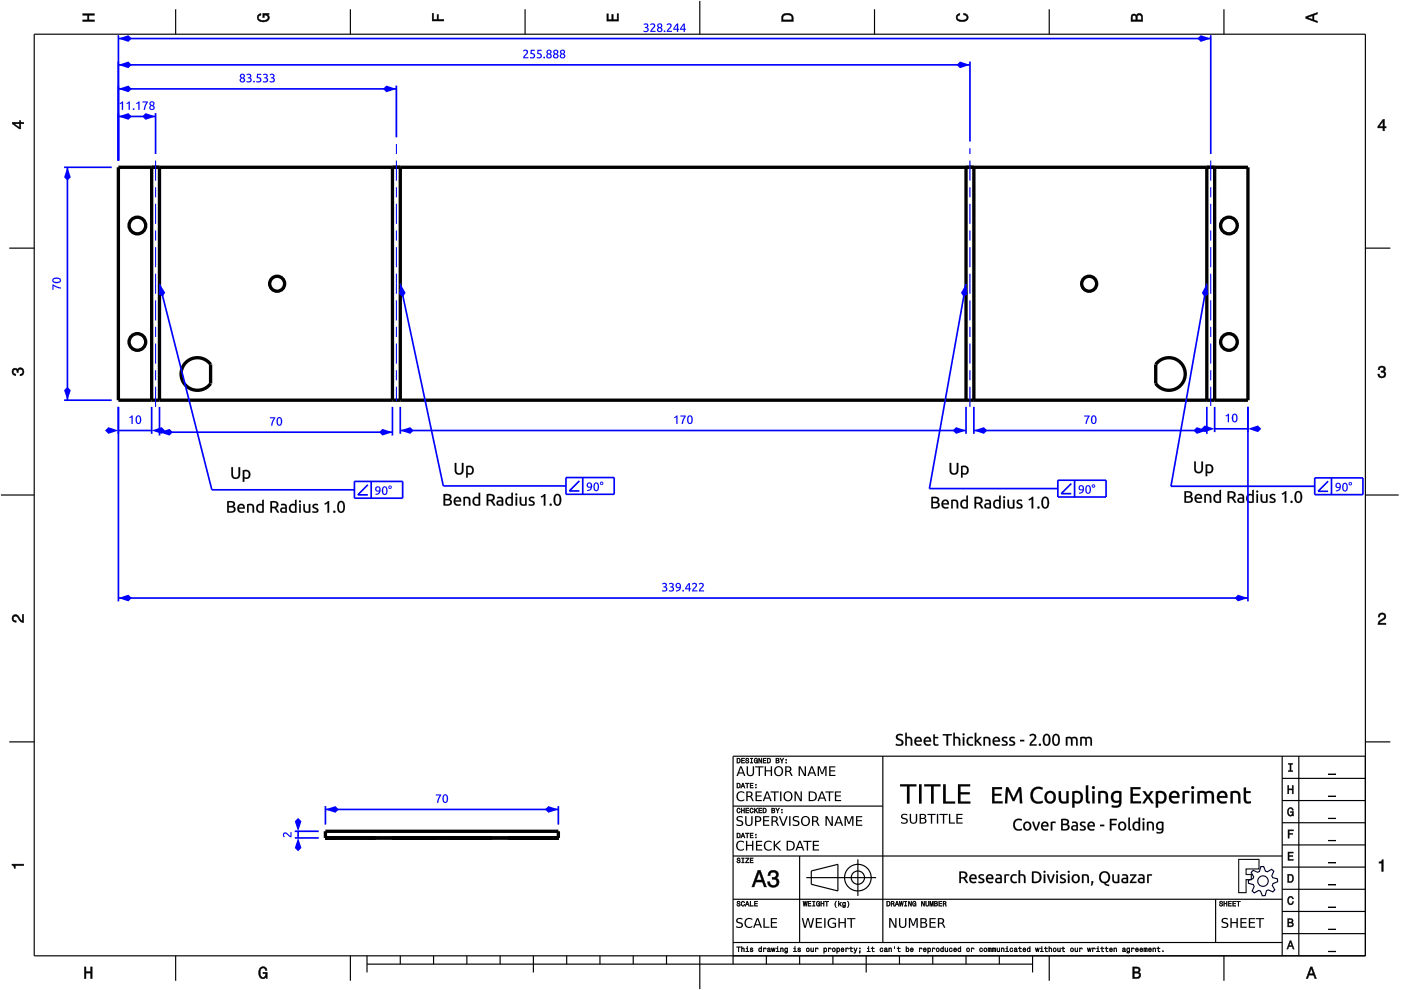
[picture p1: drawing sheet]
<svg xmlns="http://www.w3.org/2000/svg" width="297mm" height="210mm" viewBox="0 0 297 210" stroke-linecap="round" stroke-linejoin="round" font-family="sans-serif">
<g fill="none" stroke="#000" stroke-width=".25">
<path d="M7.3 7.3h282.2v195.4h-282.2zM37.2 2v5.3M74.3 2v5.3M111.3 2v5.3M148.4 .2v7.1M185.4 2v5.3M222.5 2v5.3M259.5 2v5.3M2 52.6h5.3M289.5 52.6h5.3M.2 105h7.1M289.5 105h7"/>
<path d="M2 157.3h5.3M289.5 157.3h5.3M155.4 170.9h31.8M187.2 160.3v39.5M271.8 179.1h17.7M271.8 174.4h17.7M271.8 169.7h17.7M271.8 165h17.7M271.8 160.3v42.4M275.4 160.3v42.4M289.5 160.3h-134.1v44.1M155.4 199.8h116.4"/>
<path d="M155.4 190.7h116.4M155.4 181.5h116.4M169.5 181.5v18.3M170.9 186.1h14.9M172 184.7l5.7-1.4v5.6l-5.7-1.4zM181.9 182.2v7.8M257.7 190.7v9.1M271.8 198h17.7M271.8 193.3h17.7M271.8 188.5h17.7M271.8 183.8h17.7M37.2 202.7v5.2"/>
<path d="M74.3 202.7v5.2M77.8 204.4h141.1M77.8 202.7v3.5M84.9 202.7v1.7M91.9 202.7v1.7M99 202.7v1.7M106 202.7v1.7M113.1 202.7v3.5M120.1 202.7v1.7M127.2 202.7v1.7M134.3 202.7v1.7M141.3 202.7v1.7"/>
<path d="M148.4 202.7v7M162.5 202.7v1.7M169.5 202.7v1.7M176.6 202.7v1.7M183.6 202.7v3.5M190.7 202.7v1.7M197.8 202.7v1.7M204.8 202.7v1.7M211.9 202.7v1.7M218.9 202.7v3.5M222.5 202.7v5.2M259.5 202.7v5.2"/>
<circle cx="181.9" cy="186.1" r="1.41"/>
<circle cx="181.9" cy="186.1" r="2.82"/>
</g>
<g fill="#000">
<path d="M17.5 2.9h2.5v.3h-1.1v1h1.1v.4h-2.5v-.4h1.1v-1h-1.1z" fill-rule="evenodd"/>
<path d="M54.7 3.1l.6-.2v.3l-.2 .1a.48 .48 0 0 0-.3 .4 .48 .48 0 0 0 .3 .5 1.19 1.19 0 0 0 1.7-.5 .65 .65 0 0 0-.8-.5v.5h-.3v-.9h1.4v.2l-.4 .1 .3 .3a.84 .84 0 0 1-.6 1.2 1.34 1.34 0 0 1-1.9-.9z" fill-rule="evenodd"/>
<path d="M91.6 2.8h.3v1.3h.8v-1h.3v1h1.1v.4h-2.5z" fill-rule="evenodd"/>
<path d="M128.7 2.9h.3v1.2h.7v-1.1h.3v1.1h.8v-1.2h.3v1.6h-2.4z" fill-rule="evenodd"/>
<path d="M166 3a1.54 1.54 0 0 0-.3 1.6h2.5v-.9a1.35 1.35 0 0 0-2.2-.7zM166.2 3.3l.3-.1a1.02 1.02 0 0 1 1.4 .6v.4h-1.9l.1-.7z" fill-rule="evenodd"/>
<path d="M202.9 3.1l.6-.3v.4l-.2 .1a.46 .46 0 0 0-.3 .4 .46 .46 0 0 0 .2 .4l.4 .1a1.12 1.12 0 0 0 1.4-.5 .63 .63 0 0 0-.7-.6v-.3a.88 .88 0 0 1 1 .8 .88 .88 0 0 1-.8 .9 1.36 1.36 0 0 1-1.8-.8z" fill-rule="evenodd"/>
<path d="M240 3.1l-.2 1.4h2.5v-.9a.69 .69 0 0 0-.5-.7 .69 .69 0 0 0-.9 .4 .59 .59 0 0 0-.9-.2zM240.2 3.4l.3-.1 .2 .1 .1 .8h-.7zM241.2 3.3l.3-.1a.41 .41 0 0 1 .5 .5v.5h-.9z" fill-rule="evenodd"/>
<path d="M276.8 3.5v.4l2.5 .9v-.3l-.7-.3v-1l.7-.2v-.4zM277.2 3.7l1.1-.4v.8z" fill-rule="evenodd"/>
<path d="M2.6 25.9v.3l1.5 1.1h.3v-1.1h.6v-.3h-.6v-.3h-.3v.3zM3 26.2h1.1v.8z" fill-rule="evenodd"/>
<path d="M293.2 25.3l-1.1 1.5v.3h1.1v.6h.3v-.6h.4v-.3h-.4v-1.5zM293.2 25.7v1.1h-.8z" fill-rule="evenodd"/>
<path d="M2.7 78.3a.6 .6 0 0 1 1 .1 .79 .79 0 0 1 1.1-.3 .79 .79 0 0 1 .2 1.1l-.4 .4-.4 .1v-.3a.51 .51 0 0 0 .7-.5 .51 .51 0 0 0-.6-.6 .51 .51 0 0 0-.4 .7h-.3a.44 .44 0 0 0-.3-.6 .44 .44 0 0 0-.5 .3 .44 .44 0 0 0 .3 .6h.3l-.1 .3a.82 .82 0 0 1-.7-.5 .82 .82 0 0 1 .1-.8z" fill-rule="evenodd"/>
<path d="M292.4 77.8a.71 .71 0 0 1 1.1-.1 .71 .71 0 0 1-.1 1.1 .79 .79 0 0 1 .3 1.1 .79 .79 0 0 1-1.1 .2l-.4-.4-.1-.4h.3a.51 .51 0 0 0 .5 .6 .51 .51 0 0 0 .5-.5 .51 .51 0 0 0-.6-.5v-.2a.44 .44 0 0 0 .6-.3 .44 .44 0 0 0-.4-.6 .44 .44 0 0 0-.5 .4v.2h-.3z" fill-rule="evenodd"/>
<path d="M2.7 130.5a.86 .86 0 0 1 1.5 .5l.5 .6v-1.3h.3v1.7a1.95 1.95 0 0 1-1.4-1.3 .49 .49 0 0 0-.8 .4 .49 .49 0 0 0 .6 .5v.3a.84 .84 0 0 1-.8-.5 .84 .84 0 0 1 .1-.9z" fill-rule="evenodd"/>
<path d="M292.4 130.2a.83 .83 0 0 1 1.4 .2 .83 .83 0 0 1-.7 1.2l-.6 .5h1.3v.3h-1.7a1.95 1.95 0 0 1 1.3-1.4 .49 .49 0 0 0-.3-.8 .49 .49 0 0 0-.6 .6h-.3z" fill-rule="evenodd"/>
<path d="M156.2 176.6v1.1h.4a.54 .54 0 0 0 .4-.6 .54 .54 0 0 0-.4-.5zM156.4 176.7a.41 .41 0 0 1 .4 .4 .41 .41 0 0 1-.4 .4zM157.4 176.6l-.4 1.1h.2l.1-.3h.4l.1 .3h.2l-.4-1.1zM157.5 176.8l.2 .4h-.4zM158 176.6v.1h.4v1h.1v-1h.3v-.1zM159 176.6v1.1h.7v-.2h-.5v-.3h.4v-.1h-.4v-.4h.5v-.1zM160.2 177.4v.3h.2v-.3zM160.2 176.9v.2h.2v-.2z" fill-rule="evenodd"/>
<path d="M156.2 160.7v1.1h.4a.54 .54 0 0 0 .4-.5 .54 .54 0 0 0-.4-.6zM156.4 160.9a.41 .41 0 0 1 .4 .4 .41 .41 0 0 1-.4 .4zM157.2 160.7v1.1h.7v-.1h-.6v-.4h.5v-.1h-.5v-.3h.5v-.2zM158.2 160.8a.42 .42 0 0 0 0 .5 .42 .42 0 0 0 .4 .1 .23 .23 0 0 1-.2 .3 .23 .23 0 0 1-.2-.3h-.2a.38 .38 0 0 0 .5 .5 .38 .38 0 0 0 .3-.5 .38 .38 0 0 0-.5-.3 .2 .2 0 0 1 .1-.3 .2 .2 0 0 1 .2 .3h.2v-.2l-.2-.2zM159.1 160.7v.2h.2v.8h-.2v.1h.5v-.1h-.2v-.8h.2v-.2zM160 160.9a.51 .51 0 0 0-.2 .6 .51 .51 0 0 0 .7 .2l.1 .1v-.6h-.3v.2h.2l-.1 .3a.37 .37 0 0 1-.4-.4 .37 .37 0 0 1 .5-.3l.1 .1-.2-.4zM160.8 160.7v1.1h.2v-.9l.4 .9h.1v-1.1h-.1v.9l-.4-.9zM161.8 160.7v1.1h.7v-.1h-.6v-.4h.5v-.1h-.5v-.3h.5v-.2zM162.7 160.7v1.1h.3a.54 .54 0 0 0 .4-.5 .54 .54 0 0 0-.4-.6zM162.8 160.9a.41 .41 0 0 1 .5 .4 .41 .41 0 0 1-.5 .4zM164.5 160.7v1.1h.4a.3 .3 0 0 0 .3-.2 .3 .3 0 0 0-.2-.4l.2-.1-.1-.3zM164.6 160.9h.3a.16 .16 0 0 1 .1 .1 .16 .16 0 0 1-.2 .2h-.2zM164.6 161.3h.3a.18 .18 0 0 1 .2 .2 .18 .18 0 0 1-.2 .2h-.3zM165.3 160.7l.4 .7v.4h.2v-.4l.3-.7h-.2l-.2 .5-.3-.5zM166.6 161.6v.2h.2v-.2zM166.6 161v.2h.2v-.2z" fill-rule="evenodd"/>
<path d="M156.2 166v1.1h.4a.54 .54 0 0 0 .4-.5 .54 .54 0 0 0-.4-.6zM156.4 166.2a.41 .41 0 0 1 .4 .4 .41 .41 0 0 1-.4 .4zM157.4 166l-.4 1.1h.2l.1-.3h.4l.1 .3h.2l-.4-1.1zM157.5 166.2l.2 .4h-.4zM158 166v.2h.4v.9h.1v-.9h.3v-.2zM159 166v1.1h.7v-.1h-.5v-.4h.4v-.1h-.4v-.3h.5v-.2zM160.2 166.9v.2h.2v-.2zM160.2 166.3v.2h.2v-.2z" fill-rule="evenodd"/>
<path d="M156.3 171.4a.51 .51 0 0 0-.1 .7 .51 .51 0 0 0 .7 .2l.1-.3-.3 .3a.4 .4 0 0 1-.3-.5 .4 .4 0 0 1 .3-.3l.3 .1-.3-.3zM157.2 171.3v1.1h.1v-.5h.4v.5h.2v-1.1h-.2v.5h-.4v-.5zM158.1 171.3v1.1h.7v-.1h-.6v-.4h.5v-.1h-.5v-.3h.6v-.2zM159.1 171.4a.51 .51 0 0 0-.2 .7 .51 .51 0 0 0 .7 .2l.1-.3-.3 .3a.4 .4 0 0 1-.3-.5 .4 .4 0 0 1 .4-.3l.2 .1-.2-.3zM159.9 171.3v1.1h.2l.1-.5 .4 .5h.1l-.4-.6 .4-.5h-.2l-.4 .5v-.5zM160.9 171.3v1.1h.6v-.1h-.5v-.4h.5v-.1h-.5v-.3h.5v-.2zM161.7 171.3v1.1h.4a.54 .54 0 0 0 .4-.5 .54 .54 0 0 0-.4-.6zM161.9 171.4a.41 .41 0 0 1 .4 .5 .41 .41 0 0 1-.4 .4zM163.6 171.3v1.1h.4a.3 .3 0 0 0 .3-.2 .3 .3 0 0 0-.2-.4l.2-.1-.1-.3zM163.7 171.4h.2a.16 .16 0 0 1 .2 .2 .16 .16 0 0 1-.2 .2h-.2zM163.7 171.9h.3a.18 .18 0 0 1 .2 .2 .18 .18 0 0 1-.2 .2h-.3zM164.4 171.3l.4 .7v.4h.1v-.4l.4-.7h-.2l-.2 .5-.3-.5zM165.7 172.2v.2h.2v-.2zM165.7 171.6v.2h.2v-.2z" fill-rule="evenodd"/>
<path d="M273 166.5h.3v.8h.7v-.8h.2v1.8h-.2v-.8h-.7v.8h-.3z" fill-rule="evenodd"/>
<path d="M273.1 176h1.1v.2h-.9v.5h.8v.2h-.8v.8h-.2z" fill-rule="evenodd"/>
<path d="M273.2 161.8h.9v.3h-.4v1.3h.4v.2h-.9v-.2h.3v-1.3h-.3z" fill-rule="evenodd"/>
<path d="M273.1 171.4a.6 .6 0 0 1 .7-.2 .6 .6 0 0 1 .4 .6h-.2l-.3-.4a.73 .73 0 0 0-.6 .7 .73 .73 0 0 0 .5 .7l.3-.1 .1-.4h-.4v-.2h.6v.9l-.1-.2-.4 .2a.85 .85 0 0 1-.7-1.3z" fill-rule="evenodd"/>
<path d="M281.7 178.1h1.5v.2h-1.5z" fill-rule="evenodd"/>
<path d="M281.7 173.4h1.5v.2h-1.5z" fill-rule="evenodd"/>
<path d="M281.7 168.7h1.5v.2h-1.5z" fill-rule="evenodd"/>
<path d="M281.7 164h1.5v.2h-1.5z" fill-rule="evenodd"/>
<path d="M2.5 183.2h2.5v.3h-1.7v.6h-.3a.54 .54 0 0 0-.5-.6z" fill-rule="evenodd"/>
<path d="M156.3 191.1a.42 .42 0 0 0 .1 .5 .42 .42 0 0 0 .4 .2 .23 .23 0 0 1-.2 .2 .23 .23 0 0 1-.2-.2h-.2a.38 .38 0 0 0 .4 .4 .38 .38 0 0 0 .4-.5 .38 .38 0 0 0-.6-.2 .2 .2 0 0 1 .2-.3 .2 .2 0 0 1 .2 .2h.1v-.2l-.2-.1zM157.2 191.2a.51 .51 0 0 0-.1 .7 .51 .51 0 0 0 .7 .2l.1-.4-.3 .3a.4 .4 0 0 1-.3-.4 .4 .4 0 0 1 .4-.4l.2 .2-.2-.3zM158.3 191.1l-.3 1h.1l.1-.3h.4l.1 .3h.2l-.4-1zM158.4 191.2l.2 .5h-.3zM159 191.1v1h.7v-.1h-.5v-.9zM159.9 191.1v1h.7v-.1h-.5v-.4h.5v-.1h-.5v-.3h.5v-.1z" fill-rule="evenodd"/>
<path d="M156.3 182a.42 .42 0 0 0 .1 .4 .42 .42 0 0 0 .4 .2 .23 .23 0 0 1-.2 .3 .23 .23 0 0 1-.2-.3h-.2a.38 .38 0 0 0 .4 .4 .38 .38 0 0 0 .4-.4 .38 .38 0 0 0-.6-.3 .2 .2 0 0 1 .2-.3 .2 .2 0 0 1 .2 .2h.1v-.1l-.2-.2zM157.2 181.9v.1h.2v.8h-.2v.2h.6v-.2h-.2v-.8h.2v-.1zM158.1 181.9v.1h.5l-.6 1h.8v-.2h-.6l.6-.9zM159 181.9v1.1h.7v-.2h-.5v-.3h.4v-.2h-.4v-.3h.5v-.1z" fill-rule="evenodd"/>
<path d="M160.7 184.5l-1.3 3.6h.5l.3-1.1h1.5l.3 1.1h.5l-1.3-3.6zM161 185l.5 1.6h-1.1zM163.1 184.8l-.3 .9h.5a.62 .62 0 0 1 .3-.8 .62 .62 0 0 1 .8 .3 .62 .62 0 0 1-.2 .8h-.5v.4a.73 .73 0 0 1 .9 .5 .73 .73 0 0 1-.4 .9 .73 .73 0 0 1-.9-.5l-.1-.4h-.5a1.19 1.19 0 0 0 1.6 1.2 1.19 1.19 0 0 0 .6-1.8l-.3-.1a.91 .91 0 0 0 .4-1.2 .91 .91 0 0 0-1.1-.5z" fill-rule="evenodd"/>
<path d="M170.2 191.1l.2 1h.1l.2-.9 .2 .9h.1l.2-1h-.1l-.2 .9-.1-.9h-.2l-.1 .9-.1-.9zM171.3 191.1v1h.7v-.1h-.6v-.4h.5v-.1h-.5v-.3h.6v-.1zM172.3 191.1v.1h.2v.8h-.2v.1h.5v-.1h-.2v-.8h.2v-.1zM173.2 191.2a.51 .51 0 0 0-.2 .7 .51 .51 0 0 0 .7 .2h.1v-.5h-.3v.1h.2l-.2 .3a.37 .37 0 0 1-.4-.4 .37 .37 0 0 1 .5-.3l.2 .1-.2-.3zM174 191.1v1h.2v-.5h.4v.5h.1v-1h-.1v.4h-.4v-.4zM174.9 191.1v.1h.3v.9h.2v-.9h.3v-.1zM177.2 191a.95 .95 0 0 0 .1 1.4 1.3 1.3 0 0 1 0-1.4zM177.7 191v1.1h.2l.1-.4 .3 .4h.1l-.3-.5 .3-.3-.5 .4v-.7zM178.7 191.4a.39 .39 0 0 0-.1 .6 .39 .39 0 0 0 .6 0 .29 .29 0 0 1-.2 .3 .29 .29 0 0 1-.4-.1 .33 .33 0 0 0 .4 .3 .33 .33 0 0 0 .3-.4v-.8l-.1 .1-.3-.1zM178.8 191.5l.1-.1a.27 .27 0 0 1 .3 .3 .27 .27 0 0 1-.4 .3zM179.7 191a1.3 1.3 0 0 1 0 1.4 .86 .86 0 0 0 0-1.4z" fill-rule="evenodd"/>
<path d="M188 191.1v1h.3a.54 .54 0 0 0 .5-.5 .54 .54 0 0 0-.5-.5zM188.1 191.2a.41 .41 0 0 1 .5 .4 .41 .41 0 0 1-.5 .4zM188.9 191.1v1h.2v-.4a.32 .32 0 0 1 .3 .1 .32 .32 0 0 1 .1 .3h.1l-.1-.5a.29 .29 0 0 0 .1-.3 .29 .29 0 0 0-.3-.2zM189.1 191.2h.1a.18 .18 0 0 1 .2 .2 .18 .18 0 0 1-.2 .2h-.1zM190.1 191.1l-.4 1h.2l.1-.3h.4l.1 .3h.1l-.3-1zM190.2 191.2l.1 .5h-.3zM190.6 191.1l.2 1h.1l.2-.9 .2 .9h.1l.2-1h-.2l-.1 .9-.1-.9h-.2l-.1 .9-.1-.9zM191.7 191.1v.1h.2v.8h-.2v.1h.6v-.1h-.2v-.8h.2v-.1zM192.6 191.1v1h.1v-.8l.4 .8h.2v-1h-.1v.8l-.4-.8zM193.6 191.2a.51 .51 0 0 0-.2 .7 .51 .51 0 0 0 .7 .2h.1v-.5h-.4v.1h.3l-.2 .3a.37 .37 0 0 1-.4-.4 .37 .37 0 0 1 .5-.3l.2 .1-.2-.3zM195.3 191.1v1h.2v-.8l.4 .8h.1v-1h-.1v.8l-.4-.8zM196.2 191.1v.6a.37 .37 0 0 0 .4 .5 .37 .37 0 0 0 .4-.5v-.6h-.2v.6a.23 .23 0 0 1-.2 .3 .23 .23 0 0 1-.2-.3v-.6zM197.1 191.1v1h.2v-.9l.2 .9h.1l.2-.9v.9h.1v-1h-.2l-.2 .9-.2-.9zM198.1 191.1v1h.4a.3 .3 0 0 0 .3-.2 .3 .3 0 0 0-.2-.3l.2-.2-.1-.3zM198.2 191.2h.2a.16 .16 0 0 1 .2 .2 .16 .16 0 0 1-.2 .1h-.2zM198.2 191.6h.3a.18 .18 0 0 1 .2 .2 .18 .18 0 0 1-.2 .2h-.3zM199 191.1v1h.7v-.1h-.5v-.4h.5v-.1h-.5v-.3h.5v-.1zM199.9 191.1v1h.2v-.4a.32 .32 0 0 1 .3 .1 .32 .32 0 0 1 .1 .3h.1l-.1-.5a.29 .29 0 0 0 .1-.3 .29 .29 0 0 0-.3-.2zM200.1 191.2h.2a.18 .18 0 0 1 .2 .2 .18 .18 0 0 1-.3 .2h-.1z" fill-rule="evenodd"/>
<path d="M258.6 191.1a.42 .42 0 0 0 .1 .5 .42 .42 0 0 0 .4 .2 .23 .23 0 0 1-.2 .2 .23 .23 0 0 1-.2-.2h-.2a.38 .38 0 0 0 .4 .4 .38 .38 0 0 0 .4-.5 .38 .38 0 0 0-.5-.2 .2 .2 0 0 1 .1-.3 .2 .2 0 0 1 .2 .2h.2l-.1-.2-.2-.1zM259.5 191.1v1h.1v-.5h.4v.5h.2v-1h-.2v.4h-.4v-.4zM260.4 191.1v1h.7v-.1h-.5v-.4h.4v-.1h-.4v-.3h.5v-.1zM261.3 191.1v1h.7v-.1h-.5v-.4h.4v-.1h-.4v-.3h.5v-.1zM262.2 191.1v.1h.3v.9h.1v-.9h.4v-.1z" fill-rule="evenodd"/>
<path d="M273.1 180.7h1.1v.2h-.9v.5h.8v.2h-.8v.6h.9v.2h-1.1z" fill-rule="evenodd"/>
<path d="M273 185.4v1.7h.6a.9 .9 0 0 0 .7-.9 .9 .9 0 0 0-.7-.8zM273.3 185.6a.68 .68 0 0 1 .7 .6 .68 .68 0 0 1-.7 .7z" fill-rule="evenodd"/>
<path d="M273 194.8v1.7h.7a.49 .49 0 0 0 .5-.3 .49 .49 0 0 0-.3-.6l.3-.4a.43 .43 0 0 0-.5-.4zM273.3 195h.3a.27 .27 0 0 1 .3 .2 .27 .27 0 0 1-.3 .3h-.3zM273.3 195.7h.3a.31 .31 0 0 1 .4 .3 .31 .31 0 0 1-.3 .3h-.4z" fill-rule="evenodd"/>
<path d="M273.2 190.3a.6 .6 0 0 1 .6-.3 .6 .6 0 0 1 .4 .6h-.2l-.2-.4a.74 .74 0 0 0-.6 .7 .74 .74 0 0 0 .4 .8l.3-.2 .1-.3h.3a.63 .63 0 0 1-.6 .7 .63 .63 0 0 1-.7-.6z" fill-rule="evenodd"/>
<path d="M281.7 196.9h1.5v.2h-1.5z" fill-rule="evenodd"/>
<path d="M281.7 192.2h1.5v.2h-1.5z" fill-rule="evenodd"/>
<path d="M281.7 187.5h1.5v.2h-1.5z" fill-rule="evenodd"/>
<path d="M281.7 182.8h1.5v.2h-1.5z" fill-rule="evenodd"/>
<path d="M292.4 182.8a.54 .54 0 0 0 .6-.5h.3v2.5h-.3v-1.8h-.6z" fill-rule="evenodd"/>
<path d="M17.9 205h.3v1h1v-1h.3v2.5h-.3v-1.2h-1v1.2h-.3z" fill-rule="evenodd"/>
<path d="M55.1 205.3a.84 .84 0 0 1 .9-.3 .84 .84 0 0 1 .6 .8h-.3l-.1-.3a.48 .48 0 0 0-.4-.3 .48 .48 0 0 0-.5 .3 1.19 1.19 0 0 0 .5 1.7 .65 .65 0 0 0 .5-.8h-.5v-.3h.9v1.4h-.2l-.1-.4-.3 .3a.84 .84 0 0 1-1.2-.6v-1.1z" fill-rule="evenodd"/>
<path d="M156.2 200.7v.2h.3v.9h.2v-.9h.3v-.2zM157.2 200.7v1.1h.1v-.6l.2-.1 .2 .1v.6h.1v-.5a.27 .27 0 0 0-.2-.3 .27 .27 0 0 0-.3 .1v-.4zM158.2 201l.2 .1v.6l-.3 .1h.7l-.3-.1v-.7zM158.4 200.7l.1 .2zM159.1 201v.3l.4 .2a.18 .18 0 0 1-.1 .2 .18 .18 0 0 1-.3-.2h-.1a.3 .3 0 0 0 .4 .3 .3 .3 0 0 0 .1-.4l-.3-.2 .1-.1 .4 .1-.1-.2zM160.9 201.1a.38 .38 0 0 0-.1 .5 .38 .38 0 0 0 .6 .1l.1 .1v-1.1h-.1v.4l-.3-.1zM161 201.2l.1-.1a.27 .27 0 0 1 .3 .3 .27 .27 0 0 1-.4 .2zM161.8 201v.8h.2v-.7l.5 .1a.27 .27 0 0 0-.2-.2 .27 .27 0 0 0-.3 .1zM162.8 201l-.1 .2 .4-.1v.2a.29 .29 0 0 0-.4 .1 .29 .29 0 0 0 .2 .4l.5-.1-.2-.7zM162.8 201.5a.2 .2 0 0 1 .4 0 .2 .2 0 0 1-.4 0zM163.5 201l.2 .8h.1l.1-.7 .2 .7h.1l.2-.8h-.1l-.2 .7-.1-.7h-.1l-.2 .7-.1-.7zM164.6 201l.2 .1v.6l-.3 .1h.7l-.3-.1v-.7zM164.8 200.7l.2 .2zM165.5 201v.8h.1v-.6l.2-.1 .2 .1v.6h.1v-.5a.27 .27 0 0 0-.2-.3 .27 .27 0 0 0-.3 .1zM166.4 201.1a.39 .39 0 0 0-.1 .5 .39 .39 0 0 0 .6 .1 .29 .29 0 0 1-.2 .3 .29 .29 0 0 1-.3-.1 .33 .33 0 0 0 .3 .2 .33 .33 0 0 0 .3-.3v-.8l-.1 .1-.3-.1zM166.5 201.2l.1-.1a.27 .27 0 0 1 .3 .3 .27 .27 0 0 1-.4 .2zM168.3 201l.2 .1v.6l-.3 .1h.7l-.3-.1v-.7zM168.5 200.7l.1 .2zM169.2 201v.3l.4 .2a.18 .18 0 0 1-.1 .2 .18 .18 0 0 1-.3-.2h-.1a.3 .3 0 0 0 .4 .3 .3 .3 0 0 0 .1-.4l-.3-.2 .1-.1 .4 .1-.1-.2zM170.9 201.4a.4 .4 0 0 0 .8 0 .4 .4 0 0 0-.8 0zM171.1 201.2l.1-.1a.28 .28 0 0 1 .3 .3 .28 .28 0 0 1-.4 .2zM171.9 201v.5a.27 .27 0 0 0 .2 .3 .27 .27 0 0 0 .3-.1l.1 .1v-.8h-.1v.6l-.2 .1-.2-.1v-.6zM172.9 201v.8h.1v-.7l.5 .1a.27 .27 0 0 0-.2-.2 .27 .27 0 0 0-.3 .1zM174.6 201v1.1h.2v-.4a.37 .37 0 0 0 .6-.3 .37 .37 0 0 0-.6-.3zM174.8 201.2l.1-.1a.27 .27 0 0 1 .3 .3 .27 .27 0 0 1-.4 .2zM175.6 201v.8h.1l.1-.7 .4 .1a.27 .27 0 0 0-.2-.2 .27 .27 0 0 0-.3 .1zM176.4 201.4a.4 .4 0 0 0 .8 0 .4 .4 0 0 0-.8 0zM176.6 201.2l.1-.1a.28 .28 0 0 1 .3 .3 .28 .28 0 0 1-.4 .2zM177.4 201v1.1h.1l.1-.4a.37 .37 0 0 0 .5-.3 .37 .37 0 0 0-.6-.3zM177.6 201.2v-.1a.27 .27 0 0 1 .3 .3 .27 .27 0 0 1-.3 .2zM178.4 201.1a.4 .4 0 0 0-.1 .6 .4 .4 0 0 0 .6 0v-.1l-.3 .1-.2-.3h.6l-.1-.3-.3-.1zM178.5 201.1h.2l.1 .2h-.4zM179.3 201v.8h.1l.1-.7 .4 .1a.27 .27 0 0 0-.2-.2 .27 .27 0 0 0-.3 .1zM180.3 200.8v.2l-.2 .1h.2l.1 .7h.4l-.3-.3v-.4h.3v-.1h-.3v-.2zM181 201l.3 .8-.3 .3h.3l.5-1.1h-.2l-.2 .7-.3-.7zM182.2 201v.2h.2v-.2zM182.2 201.6l.1 .2-.1 .3 .2-.3v-.2zM183.9 201l.2 .1v.6l-.3 .1h.7l-.3-.1v-.7zM184.1 200.7l.1 .2zM184.9 200.8v.2l-.2 .1h.2l.1 .7h.4l-.4-.3v-.4h.4v-.1h-.4v-.2zM186.6 201.1a.4 .4 0 0 0 0 .6 .4 .4 0 0 0 .6-.1l-.1-.1a.23 .23 0 0 1-.3 .1 .23 .23 0 0 1 0-.4 .23 .23 0 0 1 .3 .1h.1l-.2-.3zM187.6 201l-.1 .2 .4-.1v.2a.29 .29 0 0 0-.4 .1 .29 .29 0 0 0 .2 .4l.5-.1-.2-.7zM187.6 201.5a.2 .2 0 0 1 .4 0 .2 .2 0 0 1-.4 0zM188.4 201v.8h.1l.1-.6 .2-.1 .1 .1v.6h.1v-.5a.27 .27 0 0 0-.1-.3 .27 .27 0 0 0-.4 .1zM189.6 200.7l.1 .4zM190.4 200.8v.2l-.2 .1h.2l.1 .7h.4l-.3-.3v-.4h.3v-.1h-.3v-.2zM192.1 200.7v1.1l.1-.1a.35 .35 0 0 0 .6-.3 .35 .35 0 0 0-.6-.3v-.4zM192.3 201.2v-.1a.27 .27 0 0 1 .3 .3 .27 .27 0 0 1-.3 .2zM193.1 201.1a.4 .4 0 0 0-.1 .6 .4 .4 0 0 0 .6 0v-.1l-.4 .1-.1-.3h.6l-.1-.3-.3-.1zM193.2 201.1h.2l.1 .2h-.4zM194.9 201v.8h.1l.1-.7 .4 .1a.27 .27 0 0 0-.2-.2 .27 .27 0 0 0-.3 .1zM195.8 201.1a.4 .4 0 0 0 0 .6 .4 .4 0 0 0 .6 0v-.1l-.4 .1-.1-.3h.5l-.1-.3-.2-.1zM195.9 201.1h.3l.1 .2h-.4zM196.7 201v1.1h.1v-.4a.37 .37 0 0 0 .6-.3 .37 .37 0 0 0-.6-.3zM196.9 201.2v-.1a.27 .27 0 0 1 .3 .3 .27 .27 0 0 1-.3 .2zM197.6 201v.8h.2v-.7l.5 .1a.27 .27 0 0 0-.2-.2 .27 .27 0 0 0-.3 .1zM198.5 201.4a.4 .4 0 0 0 .8 0 .4 .4 0 0 0-.8 0zM198.7 201.2v-.1a.28 .28 0 0 1 .3 .3 .28 .28 0 0 1-.3 .2zM199.5 201.1a.38 .38 0 0 0-.1 .5 .38 .38 0 0 0 .5 .1l.2 .1v-1.1h-.2v.4l-.2-.1zM199.6 201.2v-.1a.27 .27 0 0 1 .3 .3 .27 .27 0 0 1-.3 .2zM200.3 201v.5a.27 .27 0 0 0 .2 .3 .27 .27 0 0 0 .3-.1l.2 .1v-.8h-.2v.6l-.2 .1-.1-.1v-.6zM201.3 201.1a.4 .4 0 0 0 0 .6 .4 .4 0 0 0 .6-.1l-.1-.1a.23 .23 0 0 1-.3 .1 .23 .23 0 0 1-.1-.4 .23 .23 0 0 1 .4 .1h.1l-.2-.3zM202.2 201.1a.4 .4 0 0 0 0 .6 .4 .4 0 0 0 .6 0v-.1l-.4 .1-.1-.3h.5l-.1-.3-.2-.1zM202.4 201.1h.2l.1 .2h-.4zM203.1 201.1a.38 .38 0 0 0-.1 .5 .38 .38 0 0 0 .6 .1l.1 .1v-1.1h-.1v.4l-.2-.1zM203.2 201.2l.1-.1a.27 .27 0 0 1 .3 .3 .27 .27 0 0 1-.4 .2zM204.9 201.4a.4 .4 0 0 0 .8 0 .4 .4 0 0 0-.8 0zM205.1 201.2l.1-.1a.28 .28 0 0 1 .3 .3 .28 .28 0 0 1-.4 .2zM205.9 201v.8h.1l.1-.7 .4 .1a.27 .27 0 0 0-.2-.2 .27 .27 0 0 0-.3 .1zM207.8 201.1a.4 .4 0 0 0-.1 .6 .4 .4 0 0 0 .6-.1l-.1-.1a.23 .23 0 0 1-.3 .1 .23 .23 0 0 1 0-.4 .23 .23 0 0 1 .3 .1h.1l-.2-.3zM208.6 201.4a.4 .4 0 0 0 .8 0 .4 .4 0 0 0-.8 0zM208.8 201.2v-.1a.28 .28 0 0 1 .3 .3 .28 .28 0 0 1-.3 .2zM209.5 201v.8h.1l.1-.7 .1 .7h.1l.1-.7 .1 .7h.1l-.1-.8zM210.4 201v.8h.1l.1-.7 .1 .7h.1l.1-.7 .1 .7h.1l-.1-.8zM211.4 201v.5a.27 .27 0 0 0 .1 .3 .27 .27 0 0 0 .4-.1l.1 .1v-.8h-.1l-.1 .6-.2 .1-.1-.1v-.6zM212.3 201v.8h.1v-.6l.2-.1 .2 .1v.6h.1v-.5a.27 .27 0 0 0-.2-.3 .27 .27 0 0 0-.3 .1zM213.3 201l.2 .1v.6l-.3 .1h.7l-.3-.1v-.7zM213.5 200.7l.1 .2zM214.2 201.1a.4 .4 0 0 0-.1 .6 .4 .4 0 0 0 .6-.1l-.1-.1a.23 .23 0 0 1-.3 .1 .23 .23 0 0 1 0-.4 .23 .23 0 0 1 .3 .1h.2l-.2-.3zM215.1 201l-.1 .2 .4-.1 .1 .2a.29 .29 0 0 0-.5 .1 .29 .29 0 0 0 .2 .4l.5-.1-.1-.7zM215.1 201.5a.2 .2 0 0 1 .4 0 .2 .2 0 0 1-.4 0zM216.1 200.8v.2l-.2 .1h.2l.1 .7h.4l-.3-.3v-.4h.3v-.1h-.3v-.2zM216.9 201.1a.4 .4 0 0 0 0 .6 .4 .4 0 0 0 .6 0v-.1l-.4 .1-.1-.3h.5l-.1-.3-.2-.1zM217 201.1h.3l.1 .2h-.4zM217.8 201.1a.38 .38 0 0 0-.1 .5 .38 .38 0 0 0 .6 .1l.1 .1v-1.1h-.1v.4l-.2-.1zM217.9 201.2l.1-.1a.27 .27 0 0 1 .3 .3 .27 .27 0 0 1-.4 .2zM219.5 201l.2 .8h.1l.1-.7 .2 .7h.1l.2-.8h-.1l-.2 .7-.1-.7h-.1l-.1 .7-.2-.7zM220.6 201l.2 .1v.6l-.3 .1h.7l-.2-.1v-.7zM220.8 200.7l.2 .2zM221.6 200.8v.2l-.2 .1h.2l.1 .7h.4l-.3-.3v-.4h.3v-.1h-.3v-.2zM222.4 200.7v1.1h.1v-.6l.2-.1 .2 .1v.6h.1v-.5a.27 .27 0 0 0-.2-.3 .27 .27 0 0 0-.3 .1v-.4zM223.3 201.4a.4 .4 0 0 0 .8 0 .4 .4 0 0 0-.8 0zM223.4 201.2l.1-.1a.28 .28 0 0 1 .3 .3 .28 .28 0 0 1-.4 .2zM224.2 201v.5a.27 .27 0 0 0 .2 .3 .27 .27 0 0 0 .3-.1l.1 .1v-.8h-.1v.6l-.2 .1-.2-.1v-.6zM225.3 200.8v.2l-.2 .1h.2l.1 .7h.4l-.4-.3v-.4h.4v-.1h-.4v-.2zM226.9 201.4a.4 .4 0 0 0 .8 0 .4 .4 0 0 0-.8 0zM227.1 201.2l.1-.1a.28 .28 0 0 1 .3 .3 .28 .28 0 0 1-.4 .2zM227.9 201v.5a.27 .27 0 0 0 .2 .3 .27 .27 0 0 0 .3-.1l.1 .1v-.8h-.1v.6l-.2 .1-.2-.1v-.6zM228.9 201v.8h.1v-.7l.5 .1a.27 .27 0 0 0-.2-.2 .27 .27 0 0 0-.3 .1zM230.5 201l.2 .8h.1l.2-.7 .1 .7h.1l.2-.8h-.1l-.2 .7-.1-.7h-.1l-.1 .7-.2-.7zM231.6 201v.8h.1l.1-.7 .4 .1a.27 .27 0 0 0-.2-.2 .27 .27 0 0 0-.3 .1zM232.5 201l.3 .1v.6l-.3 .1h.7l-.3-.1v-.7zM232.7 200.7l.2 .2zM233.6 200.8v.2l-.3 .1h.3v.7h.4l-.3-.3v-.4h.3v-.1h-.3v-.2zM234.5 200.8v.2l-.2 .1h.2v.7h.4l-.3-.3v-.4h.3v-.1h-.3v-.2zM235.3 201.1a.4 .4 0 0 0-.1 .6 .4 .4 0 0 0 .6 0l.1-.1-.4 .1-.2-.3h.6l-.1-.3-.3-.1zM235.4 201.1h.2l.1 .2h-.4zM236.1 201v.8h.2v-.6l.2-.1 .1 .1v.6h.2v-.5a.27 .27 0 0 0-.2-.3 .27 .27 0 0 0-.3 .1zM238.1 201l-.1 .2 .4-.1v.2a.29 .29 0 0 0-.4 .1 .29 .29 0 0 0 .2 .4l.5-.1-.2-.7zM238.1 201.5a.2 .2 0 0 1 .4 0 .2 .2 0 0 1-.4 0zM238.9 201.1a.39 .39 0 0 0-.1 .5 .39 .39 0 0 0 .6 .1 .29 .29 0 0 1-.2 .3 .29 .29 0 0 1-.3-.1 .33 .33 0 0 0 .4 .2 .33 .33 0 0 0 .2-.3v-.8l-.1 .1-.2-.1zM239 201.2l.1-.1a.27 .27 0 0 1 .3 .3 .27 .27 0 0 1-.4 .2zM239.9 201v.8h.1l.1-.7 .4 .1a.27 .27 0 0 0-.2-.2 .27 .27 0 0 0-.3 .1zM240.8 201.1a.4 .4 0 0 0-.1 .6 .4 .4 0 0 0 .6 0l.1-.1-.4 .1-.1-.3h.5l-.1-.3-.2-.1zM240.9 201.1h.2l.2 .2h-.4zM241.7 201.1a.4 .4 0 0 0 0 .6 .4 .4 0 0 0 .6 0v-.1l-.4 .1-.1-.3h.5l-.1-.3-.2-.1zM241.8 201.1h.3l.1 .2h-.4zM242.5 201v.8h.1l.2-.7v.7h.1l.2-.7v.7h.2l-.1-.8zM243.6 201.1a.4 .4 0 0 0-.1 .6 .4 .4 0 0 0 .6 0v-.1l-.4 .1-.1-.3h.5v-.3l-.3-.1zM243.7 201.1h.2l.1 .2h-.4zM244.4 201v.8h.1l.1-.6 .2-.1 .1 .1v.6h.1v-.5a.27 .27 0 0 0-.1-.3 .27 .27 0 0 0-.4 .1zM245.5 200.8v.2l-.2 .1h.2l.1 .7h.3l-.3-.3v-.4h.3v-.1h-.3v-.2zM246.5 201.6v.2h.2v-.2z" fill-rule="evenodd"/>
<path d="M240.2 205v2.5h.9a.69 .69 0 0 0 .7-.5 .69 .69 0 0 0-.4-.9 .61 .61 0 0 0 .3-.7 .61 .61 0 0 0-.7-.4zM240.5 205.3h.5a.37 .37 0 0 1 .4 .4 .37 .37 0 0 1-.4 .3h-.5zM240.5 206.3h.5a.43 .43 0 0 1 .5 .4 .43 .43 0 0 1-.5 .5h-.5z" fill-rule="evenodd"/>
<path d="M273.5 199.5l-.7 1.7h.3l.2-.5h.7l.1 .5h.3l-.7-1.7zM273.6 199.7l.3 .8h-.6z" fill-rule="evenodd"/>
<path d="M277.8 205l-.9 2.5h.4l.2-.7h1l.3 .7h.3l-.9-2.5zM278 205.4l.4 1h-.8z" fill-rule="evenodd"/>
<path d="M281.7 201.7h1.5v.1h-1.5z" fill-rule="evenodd"/>
</g>
<g fill="#000">
<path d="M17.5 2.9v.3h1.1v1.1l-1.1-.1v.4h2.5v-.4l-1.2 .1v-1.1h1.2v-.3zM17.5 2.9h2.6v.4h-1.2v.9h1.2v.4h-2.6v-.4h1.1v-1l-1.1 .1z"/>
<path d="M54.7 3.1l-.2 .6 .1 .4 .7 .5h1.1l.6-.5v-.7l-.4-.4h.5v-.2h-1.4v.9h.3v-.6l.4 .1 .4 .3v.5l-.5 .3-1.3-.1-.2-.2v-.5l.5-.3v-.3zM54.7 3.1l.7-.3v.5l-.6 .2 .1 .5 .5 .3h.8l.6-.3v-.5l-.8-.3 .1 .6h-.4v-1h1.4v.3h-.4l.4 .4v.6l-.7 .5h-1.1l-.7-.5-.1-.4z"/>
<path d="M91.6 2.8v1.7h2.5v-.4l-1.2 .1 .1-1.1h-.3v1.1h-.8v-1.4zM91.6 2.8h.4l-.1 1.3h.8l-.1-1.1h.4v1.1h1.1v.4h-2.5z"/>
<path d="M128.7 2.9v1.6h2.4v-1.6h-.3l.1 1.3h-.9v-1.2h-.3l.1 1.2h-.9l.1-1.3zM128.6 2.9h.4v1.2h.7v-1.1h.4l-.1 1.1h.8v-1.2h.4v1.6h-2.6z"/>
<path d="M166 3l-.3 .5v1.1h2.5l-.1-1.3-.2-.2-.9-.3zM166 3l1-.2 .9 .2 .2 .3 .1 1.3h-2.5v-1.1zM166.2 3.3l.8-.2 .7 .2 .2 .2v.8h-1.9v-.8zM166.2 3.3l-.1 .2-.1 .7h1.9l-.1-.7-.1-.2-.7-.1z"/>
<path d="M202.9 3.1l-.2 .6 .1 .4 .6 .4h1.1l.7-.4v-.7l-.5-.5-.4-.1v.3l.6 .2 .1 .4v.3l-.6 .3-1.2-.1-.2-.2v-.5l.5-.3v-.4zM202.9 3.1l.6-.3v.4l-.5 .3 .1 .4 .5 .3h.8l.3-.1 .3-.4-.2-.4-.5-.1v-.4l.4 .1 .6 .4v.8l-.7 .5h-1.2l-.7-.5-.1-.4z"/>
<path d="M240 3.1l-.2 1.4h2.5l-.1-1.2-.4-.4-.7 .1-.2 .4-.3-.4zM239.9 3.1l.7-.2 .3 .4 .4-.5h.6l.4 .5v1.3h-2.5zM240.1 3.4l.4-.2 .3 .2 .1 .9h-.8zM240.2 3.4l-.1 .8h.7l-.1-.8-.2-.1zM241.2 3.3l.3-.2 .4 .2 .1 1h-.9zM241.2 3.3l-.1 .9h.9l-.1-.9-.4-.1z"/>
<path d="M276.8 3.5v.4l2.5 .9v-.3l-.8-.2v-1.1l.8-.2v-.4zM276.8 3.5l2.6-.9v.4l-.8 .2v1l.8 .2v.5l-2.6-1zM277.1 3.7l1.2-.4v.9zM277.2 3.7l1.1 .4v-.8z"/>
<path d="M2.6 25.9v.3l1.5 1.1h.3v-1.1h.6v-.3l-.6 .1v-.4h-.3l.1 .4zM2.6 25.9h1.5v-.4h.4l-.1 .4h.7v.4l-.7-.1 .1 1.2h-.4l-1.5-1.1zM2.9 26.2h1.3v.9zM3 26.2l1.1 .8v-.8z"/>
<path d="M293.2 25.3l-1.1 1.5v.3h1.2l-.1 .6h.3v-.6h.4v-.3l-.4 .1v-1.6zM293.2 25.3h.4l-.1 1.5h.4v.4l-.4-.1 .1 .7h-.4v-.7l-1.1 .1v-.4zM293.3 25.6v1.3h-1zM293.2 25.7l-.7 1.2 .7-.1z"/>
<path d="M2.7 78.3l-.1 .9 .4 .4h.4v-.3l-.5-.1-.1-.4 .1-.3 .3-.2 .3 .2 .1 .5h.3v-.4l.2-.3 .6 .1 .1 .7-.3 .3h-.3v.3l.4-.1 .4-.4v-.7l-.4-.5h-.5l-.4 .4-.2-.3-.3-.1zM2.7 78.2l.5-.2 .3 .1 .2 .3 .4-.5 .5 .1 .5 .5v.7l-.5 .5h-.4v-.4h.3l.3-.3-.1-.6-.6-.1-.2 .3v.4h-.4v-.5l-.3-.1-.3 .1-.1 .3 .2 .4 .4 .1v.4l-.4-.1-.5-.4z"/>
<path d="M292.4 77.8l-.2 .6h.3v-.2l.2-.3 .6 .1 .1 .5-.2 .2h-.4v.2l.6 .1 .1 .4-.3 .5-.6-.2-.2-.4h-.3l.1 .4 .4 .4h.7l.3-.2 .2-.5-.1-.4-.3-.2 .3-.2v-.6l-.4-.4h-.3zM292.4 77.8l.6-.3 .6 .2 .1 .3v.6l-.3 .2 .4 .2 .1 .4-.3 .6-.3 .1h-.7l-.5-.4v-.4h.4l.1 .4 .4 .1 .4-.1 .1-.3-.1-.4h-.6v-.4h.3l.3-.2-.1-.4-.5-.1-.3 .3v.3h-.4z"/>
<path d="M2.7 130.5l-.2 .6 .3 .6 .6 .2v-.3l-.4-.1-.2-.4 .1-.4 .4-.1 .4 .2 .7 1 .6 .2v-1.7h-.3l.1 1.4-.4-.2-.7-1.1-.4-.1zM2.7 130.5l.6-.2 .4 .1 .7 1 .3 .2v-1.3h.4v1.7l-.8-.2-.6-1-.4-.2-.3 .2-.2 .3 .2 .4 .5 .1v.4l-.8-.3-.2-.6z"/>
<path d="M292.4 130.2l-.2 .6h.3l.1-.5 .4-.1 .4 .1 .2 .4-.3 .4-1 .7-.2 .6h1.7v-.3l-1.4 .1 .3-.4 .8-.5 .3-.6v-.3l-.4-.4h-.7zM292.4 130.1l.6-.2 .6 .2 .2 .3v.7l-1.1 .7-.2 .3h1.4v.4h-1.8l.2-.8 1-.6 .2-.4-.1-.3-.4-.2-.3 .2-.1 .5h-.4z"/>
<path d="M156.2 176.6v1.1l.6-.1 .2-.2-.1-.6-.2-.2zM156.2 176.6h.5l.3 .2v.6l-.2 .3h-.6zM156.3 176.7l.5 .1 .1 .5-.2 .3h-.4zM156.4 176.7v.8h.3l.1-.7zM157.4 176.6l-.4 1.1h.2l.1-.4h.5v.4h.2l-.4-1.1zM157.4 176.6h.2l.4 1.1h-.2l-.1-.3h-.4l-.1 .3h-.2zM157.5 176.6l.2 .7h-.4zM157.5 176.8l-.2 .4h.4zM158 176.6v.1h.4v1h.1v-1h.3v-.1zM158 176.6h.9v.2l-.4-.1v1h-.2l.1-1-.4 .1zM159 176.6v1.1h.7v-.2l-.6 .1v-.5h.5h-.5v-.4h.6v-.1zM159 176.6h.7v.2l-.5-.1v.4l.5-.1v.2h-.5v.3h.5v.2h-.7zM160.2 177.4v.3h.2v-.3zM160.1 177.4h.3v.3h-.3zM160.2 176.9v.2h.2v-.2zM160.1 176.8h.3v.3h-.3z"/>
<path d="M156.2 160.7v1.1h.6l.2-.3-.1-.6-.2-.2zM156.2 160.7h.5l.3 .2v.6l-.2 .3h-.6zM156.3 160.8l.5 .1 .1 .6-.2 .2h-.4zM156.4 160.9v.8l.3-.1 .1-.6zM157.2 160.7v1.1h.7v-.1h-.6v-.4h.5l-.5-.1v-.4l.5 .1v-.2zM157.1 160.7h.8v.2h-.6v.3l.5-.1v.3l-.5-.1v.4l.6-.1v.2h-.8zM158.2 160.8v.4l.5 .3-.2 .2h-.3v-.3h-.2l.1 .2 .2 .2h.3l.2-.4-.6-.4 .1-.2 .3 .1v.2h.2v-.2l-.2-.2zM158.1 160.8l.5-.1 .2 .2v.2h-.2l-.2-.3-.2 .2 .6 .3v.4l-.2 .1h-.3l-.3-.2v-.2h.2l.1 .2 .1 .1 .3-.2-.6-.3zM159.1 160.7v.2l.2-.1v.9h-.2v.1h.5v-.1h-.2v-.9l.2 .1v-.2zM159 160.7h.7v.2h-.3v.8l.3-.1v.2h-.7v-.2h.3v-.7h-.3zM160 160.9l-.1 .4 .1 .4 .3 .1 .3-.3v.3v-.6h-.3v.2l.2-.1-.1 .4h-.3l-.1-.2v-.6l.4-.1 .2 .3-.1-.3-.2-.1zM159.9 160.8l.4-.1 .2 .1 .2 .3-.5-.2-.2 .6 .4 .2 .1-.3h-.3v-.2h.5v.6h-.2v-.1l-.2 .2-.4-.2-.1-.4zM160.8 160.7v1.1h.2v-.9l.4 .9h.1v-1.1h-.1v.9l-.4-.9zM160.8 160.7h.2l.4 .9v-.9h.2v1.1h-.3l-.3-.9v.9h-.2zM161.8 160.7v1.1h.7v-.1h-.6v-.4h.5l-.5-.1v-.4l.5 .1v-.2zM161.7 160.7h.8v.2h-.6v.3l.5-.1v.3l-.5-.1v.4l.6-.1v.2h-.8zM162.7 160.7v1.1h.5l.2-.3v-.6l-.3-.2zM162.6 160.7h.5l.3 .2v.6l-.2 .3h-.6zM162.8 160.8l.4 .1 .1 .6-.2 .2h-.3zM162.8 160.9v.8l.3-.1 .1-.6zM164.5 160.7v1.1h.5l.2-.4-.2-.2 .2-.1v-.2zM164.5 160.7h.5l.2 .2-.2 .3 .3 .2-.1 .3-.7 .1zM164.6 160.8l.4 .1 .1 .2-.5 .1zM164.6 160.9v.3l.4-.1v-.2zM164.6 161.3h.5v.4h-.5zM164.6 161.3v.4l.4-.1v-.2zM165.3 160.7l.5 .7-.1 .4h.2l-.1-.4 .4-.7h-.2l-.2 .6-.3-.6zM165.3 160.7h.2l.3 .5 .2-.5h.3l-.4 .7v.4h-.2v-.4zM166.6 161.6v.2h.2v-.2zM166.5 161.5h.3v.3h-.3zM166.6 161v.2h.2v-.2zM166.5 160.9h.3v.4h-.3z"/>
<path d="M156.2 166v1.1h.6l.2-.3-.1-.6-.2-.2zM156.2 166h.5l.3 .2v.6l-.2 .3h-.6zM156.3 166.1l.5 .1 .1 .5-.2 .3h-.4zM156.4 166.2v.8l.3-.1 .1-.6zM157.4 166l-.4 1.1h.2l.1-.4h.5v.4h.2l-.4-1.1zM157.4 166h.2l.4 1.1h-.2l-.1-.3h-.4l-.1 .3h-.2zM157.5 166l.2 .7h-.4zM157.5 166.2l-.2 .4h.4zM158 166v.2l.4-.1v1h.1v-1l.3 .1v-.2zM158 166h.9v.2h-.4v.9h-.2l.1-.9h-.4zM159 166v1.1h.7v-.1h-.6v-.4h.5l-.5-.1v-.4l.6 .1v-.2zM159 166h.7v.2h-.5v.3l.5-.1v.2h-.5v.4l.5-.1v.2h-.7zM160.2 166.9v.2h.2v-.2zM160.1 166.8h.3v.3h-.3zM160.2 166.3v.2h.2v-.2zM160.1 166.2h.3v.3h-.3z"/>
<path d="M156.3 171.4l-.1 .7 .2 .3h.3l.3-.4h-.2l-.1 .3h-.2l-.2-.6 .3-.3 .2 .2h.2l-.3-.3zM156.3 171.4l.3-.2 .4 .3v.2h-.2l-.2-.3-.2 .3 .1 .6 .3-.1v-.3h.2l-.2 .5-.5-.1-.1-.4zM157.2 171.3v1.1h.1v-.6h.5l-.1 .6h.2v-1.1h-.2l.1 .5h-.5v-.5zM157.1 171.3h.2v.5h.4v-.5h.2v1.1h-.2v-.5h-.4v.5h-.2zM158.1 171.3v1.1h.7v-.1h-.6v-.5h.5h-.5v-.4l.6 .1v-.2zM158.1 171.3h.7v.2h-.6v.3l.6-.1v.2h-.6v.4l.6-.1v.2h-.7zM159.1 171.4l-.1 .5 .1 .4 .4 .1 .2-.4h-.1l-.1 .3h-.3l-.1-.6 .3-.3 .2 .2h.1l-.2-.3zM159 171.4l.4-.2 .3 .3 .1 .2h-.3l-.1-.3-.3 .3 .2 .6 .2-.1 .1-.3h.2l-.3 .5-.5-.1-.1-.4zM159.9 171.3v1.1h.2l-.1-.4 .2-.2 .4 .6h.1l-.5-.6 .5-.5h-.2l-.5 .6 .1-.6zM159.9 171.3h.2v.5l.4-.5h.3l-.5 .5 .5 .6h-.3l-.3-.5-.1 .5h-.2zM160.9 171.3v1.1h.6v-.1h-.5v-.5h.5h-.5v-.4l.5 .1v-.2zM160.8 171.3h.8v.2h-.6v.3l.5-.1v.2h-.5v.4l.6-.1v.2h-.8zM161.7 171.3v1.1l.6-.1 .2-.2-.1-.6-.2-.2zM161.7 171.3h.5l.3 .2v.6l-.2 .3h-.6zM161.8 171.4l.5 .1 .1 .5-.2 .3h-.4zM161.9 171.4v.9l.3-.1 .1-.7zM163.6 171.3v1.1h.5l.2-.4-.3-.2 .2-.1v-.2zM163.5 171.3h.6l.2 .2-.2 .3 .2 .2v.3l-.8 .1zM163.7 171.4h.4l.1 .3-.5 .1zM163.7 171.4v.4l.4-.1v-.2zM163.7 171.8l.4 .1 .1 .3-.5 .1zM163.7 171.9v.4l.4-.1v-.3zM164.4 171.3l.4 .6v.5h.1v-.5l.4-.6h-.2l-.2 .6-.3-.6zM164.3 171.3h.3l.3 .5 .2-.5h.3l-.5 .7 .1 .4h-.3l.1-.4zM165.7 172.2v.2h.2v-.2zM165.6 172.1h.3v.3h-.3zM165.7 171.6v.2h.2v-.2zM165.6 171.5h.3v.3h-.3z"/>
<path d="M273 166.5v1.8h.3l-.1-.9h.8v.9h.2v-1.8h-.2v.8h-.8l.1-.8zM273 166.5h.3v.8h.7l-.1-.8h.3v1.9h-.3v-.9h-.6v.9h-.3z"/>
<path d="M273.1 176v1.7h.2v-.8h.8v-.2h-.8v-.6l.9 .1v-.2zM273 175.9h1.3v.3h-1v.5l.8-.1v.3h-.8l.1 .9h-.4z"/>
<path d="M273.2 161.8v.3l.3-.1v1.4h-.3v.2h.9v-.2h-.4v-1.4l.4 .1v-.3zM273.1 161.8h1v.3h-.4v1.3l.4-.1v.4h-1v-.4h.4v-1.2h-.4z"/>
<path d="M273.1 171.4l-.2 .7 .2 .7 .6 .2 .4-.3v.3h.1v-.9h-.6v.2l.4-.1-.2 .6h-.4l-.2-.4 .1-.8 .5-.2 .2 .4h.2l-.2-.4-.4-.2zM273.1 171.4l.5-.2 .5 .1 .2 .5h-.4l-.2-.4-.3 .1-.2 .3v.6l.2 .4h.4l.2-.5h-.4v-.3h.7v1.1h-.2v-.3l-.5 .3-.5-.3-.2-.7z"/>
<path d="M281.7 178.1v.2h1.5v-.2zM281.6 178.1h1.6v.3h-1.6z"/>
<path d="M281.7 173.4v.2h1.5v-.2zM281.6 173.4h1.6v.3h-1.6z"/>
<path d="M281.7 168.7v.2h1.5v-.2zM281.6 168.7h1.6v.3h-1.6z"/>
<path d="M281.7 164v.2h1.5v-.2zM281.6 164h1.6v.3h-1.6z"/>
<path d="M2.5 183.2v.3l.4 .1 .1 .5h.3l-.1-.6h1.8v-.3zM2.5 183.2h2.6v.4l-1.8-.1v.7h-.3l-.1-.6-.4-.1z"/>
<path d="M156.3 191.1v.5l.6 .2-.2 .3-.3-.1v-.2h-.2v.1l.2 .2h.4l.1-.4-.6-.4 .2-.2 .3 .1v.2h.1v-.2l-.2-.1zM156.3 191.1l.4-.1 .3 .2v.2h-.2l-.1-.2-.3 .1v.2l.6 .2v.3l-.2 .2h-.4l-.2-.2v-.3h.2v.3h.2l.2-.2-.6-.3zM157.2 191.2l-.1 .4 .1 .4 .5 .1 .2-.4h-.1l-.2 .4-.2-.1-.2-.6 .3-.3 .2 .3 .2-.1-.2-.2zM157.2 191.2l.3-.2 .4 .2v.2h-.2l-.2-.2-.2 .2 .1 .6h.3v-.3h.3l-.3 .5-.5-.2-.1-.4zM158.3 191.1l-.3 1h.1l.1-.3h.5v.3h.2l-.4-1zM158.3 191h.2l.5 1.2h-.3l-.1-.4h-.4l-.1 .4h-.2zM158.4 191.1l.3 .6h-.5zM158.4 191.2l-.1 .5h.3zM159 191.1v1h.7v-.1l-.6 .1 .1-1zM159 191h.2v1h.6v.2h-.8zM159.9 191.1v1h.7v-.1l-.6 .1v-.5h.6h-.6v-.4h.6v-.1zM159.9 191h.7v.2h-.5v.3h.5v.2l-.5-.1v.4h.6v.2h-.8z"/>
<path d="M156.3 182v.4l.6 .3-.2 .2-.3-.1v-.2h-.2v.2l.2 .2h.4l.1-.5-.6-.3 .2-.2h.3v.2h.1v-.1l-.2-.2zM156.3 181.9h.4l.3 .2v.2h-.2l-.1-.3-.3 .1v.2l.6 .2v.3l-.2 .2h-.4l-.2-.2v-.2h.2v.2l.2 .1 .2-.2-.6-.4zM157.2 181.9v.1h.3v.9l-.3-.1v.2h.6v-.2l-.3 .1v-.9h.3v-.1zM157.2 181.9h.6v.2h-.2v.7h.2v.2h-.6v-.2h.2v-.8l-.2 .1zM158.1 181.9v.1h.6l-.7 1h.8v-.2l-.7 .1 .7-1zM158 181.9h.9l-.7 .9h.7v.2h-.9l.6-.9h-.6zM159 181.9v1.1h.7v-.2l-.6 .1v-.5h.5h-.5v-.4h.6v-.1zM159 181.9h.7v.2l-.5-.1v.3h.5v.2h-.5v.3h.5v.2h-.7z"/>
<path d="M160.7 184.5l-1.3 3.6h.5l.3-1.1h1.5l.3 1.1h.5l-1.3-3.6zM160.7 184.5h.5l1.4 3.6h-.6l-.3-1.1h-1.5l-.3 1.1h-.6zM161 184.9l.6 1.7h-1.3zM160.9 185l-.5 1.6h1.1zM163.1 184.8l-.3 .9h.5v-.4l.3-.4 .8 .1 .2 .7-.4 .3h-.5v.4l.8 .1 .3 .5-.1 .3-.4 .4h-.7l-.2-.1-.2-.7h-.5l.1 .6 .6 .6h1.1l.6-.6 .1-.5-.2-.5-.5-.3 .4-.3 .1-.8-.6-.5-.5-.1zM163.1 184.8l.4-.3h.9l.6 .5v.9l-.4 .3 .5 .3 .1 .5-.3 .9-.4 .2h-1.1l-.6-.6-.1-.6h.5l.2 .6 .6 .2 .5-.2 .2-.5-.2-.4-.8-.1v-.5h.5l.3-.3-.1-.6-.7-.1-.4 .3v.4h-.5v-.6z"/>
<path d="M170.2 191.1l.2 1h.1l.2-.9 .2 .9h.1l.2-1h-.1l-.2 .9-.1-.9h-.2l-.1 .9-.1-.9zM170.2 191h.2l.1 1 .1-1h.2l.1 1 .1-1h.2l-.2 1.2h-.2l-.1-1-.1 1h-.2zM171.3 191.1v1h.7v-.1l-.6 .1v-.5h.5h-.5v-.4h.6v-.1zM171.3 191h.7v.2h-.6v.3h.6v.2l-.6-.1v.4h.6v.2h-.7zM172.3 191.1v.1h.2v.9l-.2-.1v.1h.5v-.1l-.2 .1v-.9h.2v-.1zM172.2 191h.7v.2h-.3v.8h.3v.2h-.7v-.2h.3v-.8h-.3zM173.2 191.2l-.1 .4 .1 .4 .3 .1 .3-.2v.2v-.5h-.3v.1l.2-.1-.1 .5-.3-.1-.1-.2v-.5l.4-.2 .2 .3-.1-.3-.2-.1zM173.1 191.2l.4-.2 .2 .1 .2 .3-.5-.2-.2 .6 .3 .2 .2-.3h-.3v-.2h.5v.7h-.2v-.2l-.3 .2-.3-.2-.1-.4zM174 191.1v1h.2l-.1-.5h.5v.5h.1v-1h-.1v.5h-.5l.1-.5zM174 191h.2v.5h.4l-.1-.5h.3v1.2h-.3v-.6h-.3v.6h-.2zM174.9 191.1v.1h.4l-.1 .9h.2l-.1-.9h.4v-.1zM174.9 191h.8v.2h-.3v1h-.2v-1h-.3zM177.2 191l-.2 .7 .3 .7-.2-.7zM177.2 191h.2l-.3 .7 .3 .8h-.2l-.2-.6zM177.7 191v1.1h.2l-.1-.3 .2-.2 .3 .5h.1l-.3-.5 .3-.3h-.1l-.5 .5 .1-.8zM177.7 191h.2v.7l.3-.4h.3l-.4 .3 .4 .6h-.3l-.2-.5-.1 .1v.4h-.2zM178.7 191.4v.6l.3 .2 .2-.3v.2l-.1 .3-.3-.1v-.1l-.1 .1 .4 .1 .2-.2v-.9h-.1v.3l-.2-.3zM178.7 191.4l.2-.2 .3 .2-.1-.1h.2v1l-.2 .2-.5-.2v-.1l.4 .1 .2-.3-.3 .2-.2-.1zM178.8 191.5h.3v.6l-.3-.1zM178.8 191.5v.5h.2l.1-.5zM179.7 191l.2 .7-.2 .7 .3-.7-.1-.5zM179.6 191h.2l.3 .5-.3 1h-.2l.3-.8z"/>
<path d="M188 191.1v1h.5l.2-.3v-.5l-.3-.2zM187.9 191h.5l.3 .3 .1 .5-.3 .3-.6 .1zM188.1 191.2l.5 .1v.5l-.1 .2-.4 .1zM188.1 191.2v.8h.3l.1-.7zM188.9 191.1v1h.2l-.1-.5 .4 .1 .1 .4h.1l-.1-.4-.1-.1 .2-.1-.1-.3zM188.9 191l.6 .1 .1 .4-.1 .1 .1 .1 .1 .5h-.3v-.4l-.2-.1h-.1v.5h-.2zM189 191.2h.4v.4h-.4zM189.1 191.2v.4l.3-.1v-.3zM190.1 191.1l-.4 1h.2v-.3h.5l.1 .3h.1l-.3-1zM190.1 191h.2l.4 1.2h-.2l-.1-.4h-.4l-.1 .4h-.3zM190.2 191.1l.2 .6h-.4zM190.1 191.2l-.1 .5h.3zM190.6 191.1l.2 1h.1l.2-.9 .2 .9h.1l.2-1h-.2l-.1 .9-.1-.9h-.2l-.1 .9-.1-.9zM190.6 191h.2l.1 1 .1-1h.2l.1 1 .1-1h.2l-.2 1.2h-.2l-.1-1-.1 1h-.2zM191.7 191.1v.1h.3v.9l-.3-.1v.1h.6v-.1l-.3 .1v-.9h.3v-.1zM191.7 191h.6v.2h-.2v.8h.2v.2h-.6v-.2h.2v-.8h-.2zM192.6 191.1v1h.1l.1-.9 .3 .9h.2v-1h-.1l-.1 .9-.3-.9zM192.5 191h.3l.4 .9-.1-.9h.2v1.2h-.2l-.4-.9 .1 .9h-.3zM193.6 191.2l-.2 .4 .2 .4 .3 .1 .3-.2v.2v-.5h-.4v.1l.3-.1-.1 .5-.3-.1-.1-.2v-.5l.4-.2 .2 .3-.1-.3-.2-.1zM193.5 191.2l.4-.2 .2 .1 .2 .3-.6-.2-.1 .6 .3 .2 .2-.3h-.3v-.2h.5v.7h-.2v-.2l-.3 .2-.3-.2-.1-.4zM195.3 191.1v1h.2v-.9l.4 .9h.1v-1h-.1v.9l-.4-.9zM195.3 191h.2l.4 .9v-.9h.2v1.2h-.3l-.3-.9v.9h-.2zM196.2 191.1l.1 .8 .3 .3 .3-.3 .1-.8h-.2l.1 .8a.26 .26 0 0 1-.3 .2 .26 .26 0 0 1-.2-.2v-.8zM196.2 191h.2v.9l.2 .1 .2-.1v-.9h.2v.9l-.2 .3-.5-.1zM197.1 191.1v1h.2v-.9l.2 .9h.1l.2-.9v.9h.1v-1h-.2l-.1 .9-.3-.9zM197.1 191h.3l.1 1 .2-1h.2v1.2h-.2v-1l-.1 1h-.2l-.1-1v1h-.2zM198.1 191.1v1h.5l.2-.4-.3-.1 .2-.1 .1-.3zM198 191h.6l.2 .2-.2 .4 .3 .1-.1 .4-.8 .1zM198.2 191.2h.4l.1 .2-.5 .2zM198.2 191.2v.3l.4-.1v-.2zM198.2 191.6h.5v.4l-.5 .1zM198.2 191.6v.4h.4v-.3zM199 191.1v1h.7v-.1l-.6 .1v-.5h.6h-.6v-.4h.6v-.1zM199 191h.7v.2h-.5v.3h.5v.2l-.5-.1v.4h.6v.2h-.8zM199.9 191.1v1h.2l-.1-.5 .4 .1 .1 .4h.1v-.4l-.2-.1 .2-.1-.1-.3zM199.9 191l.7 .1v.4l-.1 .1 .2 .6h-.2l-.1-.4-.2-.1h-.1v.5h-.2zM200 191.2h.4v.4h-.4zM200.1 191.2v.4l.3-.1v-.3z"/>
<path d="M258.6 191.1v.5l.6 .2-.2 .3-.3-.1v-.2h-.2l.1 .1 .1 .2h.4l.2-.4-.7-.4 .2-.2 .3 .1v.2h.2l-.1-.2-.2-.1zM258.6 191.1l.5-.1 .2 .2v.2h-.2l-.1-.2-.3 .1 .1 .2 .5 .2v.3l-.2 .2h-.4l-.2-.2v-.3h.2v.3h.2l.2-.2-.6-.3zM259.5 191.1v1h.1v-.5h.5l-.1 .5h.2v-1h-.2l.1 .5h-.5v-.5zM259.4 191h.3v.5h.3v-.5h.2v1.2h-.2v-.6h-.4l.1 .6h-.3zM260.4 191.1v1h.7v-.1l-.6 .1v-.5h.5h-.5v-.4h.6v-.1zM260.4 191h.7v.2h-.5v.3h.5v.2l-.5-.1v.4h.5v.2h-.7zM261.3 191.1v1h.7v-.1l-.6 .1v-.5h.5h-.5v-.4h.6v-.1zM261.3 191h.7v.2h-.5v.3h.5v.2l-.5-.1v.4h.6v.2h-.8zM262.2 191.1v.1h.3v.9h.1v-.9h.4v-.1zM262.1 191h.9v.2h-.4l.1 1h-.2v-1h-.4z"/>
<path d="M273.1 180.7v1.7h1.1v-.2h-.9v-.6h.8v-.2h-.8v-.6l.9 .1v-.2zM273 180.6h1.2v.3h-.9v.5l.8-.1v.4l-.8-.1v.6h.9v.3h-1.2z"/>
<path d="M273 185.4v1.7h.9l.3-.5v-.9l-.4-.3zM273 185.3h.8l.4 .4 .1 .9-.4 .5-.9 .1zM273.2 185.5l.8 .2v.8l-.2 .4-.6 .1zM273.3 185.6v1.3h.5l.2-.4-.1-.8z"/>
<path d="M273 194.8v1.7h.9l.3-.5v-.3l-.4-.1 .3-.2v-.4l-.2-.2zM273 194.7h.9l.3 .3v.3l-.3 .3 .4 .2-.2 .6-1.1 .2zM273.2 194.9l.7 .1 .1 .4-.2 .1h-.6zM273.3 195v.5l.6-.2v-.3zM273.2 195.7h.7v.6l-.7 .1zM273.3 195.7v.6l.6-.1v-.4z"/>
<path d="M273.2 190.3l-.2 1 .4 .5h.5l.4-.6h-.3l-.2 .5h-.4l-.2-.4v-.7l.4-.4 .3 .1 .1 .3h.2v-.3l-.6-.3zM273.1 190.2l.5-.2 .6 .3 .1 .3h-.3l-.1-.3-.3-.1-.3 .4v.7l.2 .3 .4-.1 .1-.4h.3l-.1 .4-.3 .4h-.6l-.2-.2-.2-.8z"/>
<path d="M281.7 196.9v.2h1.5v-.2zM281.6 196.9h1.6v.3h-1.6z"/>
<path d="M281.7 192.2v.2h1.5v-.2zM281.6 192.2h1.6v.3h-1.6z"/>
<path d="M281.7 187.5v.2h1.5v-.2zM281.6 187.5h1.6v.3h-1.6z"/>
<path d="M281.7 182.8v.2h1.5v-.2zM281.6 182.8h1.6v.3h-1.6z"/>
<path d="M292.4 182.8v.2h.6v1.8h.3v-2.5h-.3l-.1 .4zM292.3 182.7l.5-.1 .2-.4h.3v2.6h-.4l.1-1.8-.7 .1z"/>
<path d="M17.9 205v2.5h.3v-1.2h1.1l-.1 1.2h.3v-2.5h-.3l.1 1.1h-1.1v-1.1zM17.8 205h.5v1h.9v-1h.4v2.5h-.4v-1.2h-1l.1 1.2h-.5z"/>
<path d="M55.1 205.3l-.3 .9 .3 1 .6 .3 .4-.1 .3-.4 .1 .5h.2v-1.4h-.9v.3h.6l-.1 .4-.3 .4h-.5l-.3-.5 .1-1.2 .2-.2 .5-.1 .3 .6h.3l-.2-.6-.6-.3zM55.1 205.3l.7-.4 .6 .2 .3 .7h-.5l-.2-.5h-.5l-.3 .5v.9l.3 .5h.5l.3-.8-.6 .1v-.4h1v1.4h-.3v-.4l-.3 .4-.4 .1-.7-.4-.2-1z"/>
<path d="M156.2 200.7v.2l.4-.1-.1 1h.2l-.1-1 .4 .1v-.2zM156.2 200.7h.8v.2h-.3v.9h-.2v-.9h-.3zM157.2 200.7v1.1h.1v-.6l.2-.2 .2 .2v.6h.1v-.7l-.3-.1-.2 .3v-.6zM157.1 200.7h.3l-.1 .4 .3-.2 .2 .1 .1 .8h-.3l.1-.6-.2-.1-.2 .1 .1 .6h-.3zM158.2 201v.1h.2v.6h-.3v.1h.7v-.1h-.3v-.7zM158.1 201h.5l-.1 .7 .3-.1v.2h-.7v-.2l.3 .1v-.6l-.3 .1zM158.4 200.7l.1 .2zM158.3 200.7h.3v.2h-.3zM159.1 201v.3l.5 .3-.2 .1h-.2l-.1-.2-.1 .2 .2 .1h.4v-.4l-.5-.2 .2-.2 .2 .2 .1-.1zM159.1 201l.4-.1 .2 .2v.1l-.4-.1-.1 .1 .4 .2v.4l-.4 .1-.2-.2v-.2h.2l.1 .2 .2-.1-.4-.2zM160.9 201.1v.6l.3 .1 .2-.3v.3h.1v-1.1h-.1v.5l-.2-.2zM160.9 201l.2-.1 .3 .2-.1-.4h.2v1.1h-.2l.1-.1-.3 .2-.2-.2zM161 201.1h.4l-.1 .6h-.3zM160.9 201.4a.26 .26 0 0 0 .5 0 .26 .26 0 0 0-.5 0zM161.8 201v.8h.2v-.7l.3-.1v.2h.2l-.3-.2-.3 .3 .1-.3zM161.8 200.9h.2v.2l.2-.2 .3 .2v.2h-.2l-.1-.2h-.2v.7h-.2zM162.8 201l-.1 .2 .3-.2 .2 .2v.1l-.5 .1v.4h.4l.1-.2v.2h.2l-.2-.8zM162.8 201h.5l.1 .8h-.2v-.1l-.3 .2-.2-.1v-.4l.5-.2-.2-.1-.3 .2zM162.8 201.6a.22 .22 0 0 1 .4 0 .22 .22 0 0 1-.4 0zM162.8 201.5l.1 .2 .3-.3zM163.5 201l.2 .8h.1l.1-.7 .2 .7h.1l.2-.8h-.1l-.1 .7-.2-.7h-.1l-.2 .7-.1-.7zM163.4 200.9h.3v.8l.1-.8h.2l.1 .8 .1-.8h.2l-.2 .9h-.2l-.1-.7v.7h-.3zM164.6 201v.1h.3v.6h-.4v.1h.7v-.1h-.3v-.7zM164.6 201h.4l-.1 .7 .4-.1v.2h-.8v-.2l.3 .1v-.6l-.2 .1zM164.8 200.7l.2 .2zM164.8 200.7h.2v.2h-.2zM165.5 201v.8h.1v-.6l.2-.2 .2 .2v.6h.1v-.7l-.3-.1-.3 .3 .1-.3zM165.4 200.9h.2v.2l.2-.2 .3 .1v.8h-.2l.1-.6-.2-.1-.2 .1v.6h-.2zM166.4 201.1v.6l.3 .1 .2-.2v.2l-.1 .2h-.3v-.1l-.1 .1 .4 .1 .2-.2v-.9h-.1v.2l-.2-.2zM166.4 201l.2-.1 .3 .2-.1-.2h.3l-.1 1-.2 .2-.5-.1v-.2l.5 .2 .1-.3-.3 .2-.2-.2zM166.5 201.1h.4l-.1 .6h-.3zM166.5 201.2v.4l.3 .1v-.5zM168.3 201v.1h.2v.6h-.3v.1h.7v-.1h-.3v-.7zM168.2 201h.5l-.1 .7 .3-.1v.2h-.7v-.2l.3 .1v-.6l-.3 .1zM168.5 200.7l.1 .2zM168.4 200.7h.3v.2h-.3zM169.2 201v.3l.5 .3-.2 .1h-.2l-.1-.2-.1 .2 .2 .1h.4v-.4l-.5-.2 .2-.2 .2 .2 .1-.1zM169.2 201l.4-.1 .2 .2v.1l-.4-.1-.1 .1 .4 .2v.4l-.4 .1-.2-.2v-.2h.2l.1 .2 .2-.1-.4-.2zM171 201.1v.6l.4 .1 .2-.2-.1-.5-.2-.1zM170.9 201.4a.45 .45 0 0 1 .9 0 .45 .45 0 0 1-.9 0zM171.1 201.1h.4v.4l-.1 .2h-.3zM171.1 201.2v.4l.3 .1v-.5zM171.9 201v.7l.3 .1 .2-.3v.3h.1v-.8h-.1v.6l-.2 .2-.2-.2v-.6zM171.8 200.9h.3l-.1 .7 .2 .1 .2-.1-.1-.7h.3v.9h-.3l.1-.1-.3 .2-.2-.2zM172.9 201v.8h.1v-.7l.3-.1 .1 .2h.1l-.3-.2-.3 .3 .1-.3zM172.8 200.9h.2v.2l.2-.2 .3 .2v.2h-.2v-.2h-.3v.7h-.2zM174.6 201v1.1h.2l-.1-.6 .3 .3 .2-.1 .1-.3-.2-.4h-.2l-.2 .3 .1-.3zM174.6 200.9h.2v.2l.1-.2h.2l.2 .3v.4l-.2 .2-.4-.1 .1 .5h-.2zM174.8 201.1h.4l-.1 .6h-.3zM174.7 201.4a.26 .26 0 0 0 .5 0 .26 .26 0 0 0-.5 0zM175.6 201v.8h.1l.1-.7 .2-.1 .1 .2h.1l-.2-.2-.3 .3v-.3zM175.6 200.9h.2l-.1 .2 .3-.2 .3 .2v.2h-.2l-.1-.2h-.2v.7h-.2zM176.5 201.1v.6l.4 .1 .2-.2-.1-.5-.2-.1zM176.4 201.4a.45 .45 0 0 1 .9 0 .45 .45 0 0 1-.9 0zM176.6 201.1h.4v.4l-.1 .2h-.3zM176.6 201.2v.4l.3 .1v-.5zM177.4 201v1.1h.1v-.6l.3 .3 .2-.1 .1-.3-.2-.4h-.3l-.1 .3v-.3zM177.3 200.9h.3l-.1 .2 .2-.2h.2l.2 .3v.4l-.2 .2-.4-.1 .1 .5h-.3zM177.5 201.1h.4l-.1 .6h-.3zM177.5 201.4a.26 .26 0 0 0 .5 0 .26 .26 0 0 0-.5 0zM178.4 201.1v.6l.4 .1 .1-.2-.4 .1-.1-.3h.6l-.1-.3-.3-.1zM178.3 201l.3-.1 .3 .1 .1 .5-.6-.1 .2 .3 .4-.2-.1 .3-.6-.1zM178.4 201.1l.3-.1 .2 .4h-.5zM178.5 201.1l-.1 .2h.4l-.1-.2zM179.3 201v.8h.1v-.7l.3-.1 .1 .2h.1l-.2-.2-.3 .3v-.3zM179.2 200.9h.2v.2l.3-.2 .2 .2 .1 .2h-.3v-.2h-.2v.7h-.3zM180.3 200.8l.1 .3-.3-.1v.1h.3v.7h.4v-.1h-.3l-.1-.2v-.4h.4v-.1l-.4 .1 .1-.3zM180.3 200.7h.2v.3h.3v.2h-.3v.5h.3v.2l-.5-.1v-.7l-.3 .1v-.2h.3zM181 201l.4 .8-.4 .3h.3l.5-1.1h-.2l-.2 .8-.3-.8zM180.9 200.9h.3l.2 .8 .2-.8h.2l-.5 1.2h-.3v-.2l.2 .1 .1-.2zM182.2 201v.2h.2v-.2zM182.1 200.9h.3v.4h-.3zM182.2 201.6v.2h.1l-.1 .3 .2-.3v-.2zM182.1 201.5h.3v.3v.3l-.3 .1 .2-.4h-.2zM183.9 201v.1h.2v.6h-.3v.1h.7v-.1h-.3v-.7zM183.8 201h.5l-.1 .7 .4-.1v.2h-.8v-.2l.3 .1v-.6l-.3 .1zM184.1 200.7l.1 .2zM184 200.7h.3v.2h-.3zM184.9 200.8l.1 .3-.3-.1v.1h.3v.7h.4v-.1h-.4v-.2v-.4h.4v-.1l-.4 .1v-.3zM184.9 200.7h.2l-.1 .3h.4v.2h-.4l.1 .5h.3v.2l-.5-.1v-.7l-.3 .1v-.2h.3zM186.6 201.1v.6l.4 .1 .2-.3-.4 .2-.1-.5 .2-.2 .2 .3 .1-.2-.3-.1zM186.6 201l.3-.1 .3 .1 .1 .3h-.2l-.2-.2-.2 .3 .2 .3 .2-.2h.2l-.1 .3-.3 .1-.3-.2zM187.6 201l-.1 .2 .3-.2 .2 .2v.1l-.5 .1v.4h.4l.1-.2v.2h.2l-.2-.8zM187.5 201h.6l.1 .8h-.2v-.1l-.3 .2-.2-.1v-.4l.5-.2-.2-.1-.3 .2zM187.6 201.6a.22 .22 0 0 1 .4 0 .22 .22 0 0 1-.4 0zM187.6 201.5l.1 .2 .3-.3zM188.4 201v.8h.1v-.6l.3-.2 .1 .2v.6h.1v-.7l-.3-.1-.2 .3v-.3zM188.4 200.9h.2l-.1 .2 .3-.2 .3 .1v.8h-.2v-.6l-.1-.1-.2 .1v.6h-.2zM189.6 200.7l.1 .4zM189.5 200.7h.2v.5h-.2zM190.4 200.8l.1 .3-.3-.1v.1h.3v.7h.4v-.1h-.4v-.2v-.4h.4v-.1l-.4 .1 .1-.3zM190.4 200.7h.2v.3h.3v.2h-.3v.5h.3v.2l-.5-.1v-.7l-.3 .1v-.2h.3zM192.1 200.7v1.1h.1v-.3l.1 .3h.3l.1-.6-.3-.2-.2 .3v-.6zM192 200.7h.3l-.1 .4 .2-.2 .4 .3v.4l-.2 .2h-.3l-.1-.1 .1 .1h-.3zM192.2 201.1h.4l-.1 .6h-.3zM192.3 201.2v.4l.2 .1 .1-.5zM193.1 201.1v.6l.4 .1 .1-.2-.4 .1-.1-.3h.6l-.1-.3-.3-.1zM193 201l.3-.1 .3 .1 .1 .5-.6-.1 .2 .3 .4-.2-.1 .3-.6-.1zM193.1 201.1l.3-.1 .2 .4h-.5zM193.2 201.1l-.1 .2h.4l-.1-.2zM194.9 201v.8h.1v-.7l.3-.1 .1 .2h.1l-.2-.2-.3 .3v-.3zM194.8 200.9h.3l-.1 .2 .3-.2 .3 .2v.2h-.2l-.1-.2h-.2v.7h-.3zM195.8 201.1v.6l.5 .1 .1-.2-.4 .1-.2-.3h.6l-.1-.3-.2-.1zM195.8 201l.3-.1 .3 .1 .1 .5-.6-.1 .2 .3 .4-.2-.2 .3-.5-.1zM195.9 201.1l.3-.1 .1 .4h-.5zM195.9 201.1v.2h.4l-.1-.2zM196.7 201v1.1h.1v-.6l.2 .3 .3-.1 .1-.3-.2-.4h-.3l-.1 .3v-.3zM196.6 200.9h.2v.2l.1-.2h.3l.2 .3v.4l-.2 .2-.4-.1v.5h-.2zM196.8 201.1h.4l-.1 .6h-.3zM196.8 201.4a.26 .26 0 0 0 .5 0 .26 .26 0 0 0-.5 0zM197.6 201v.8h.2v-.7l.3-.1v.2h.2l-.3-.2-.3 .3 .1-.3zM197.6 200.9h.2v.2l.2-.2 .3 .2v.2h-.2v-.2h-.3v.7h-.2zM198.6 201.1v.6l.4 .1 .2-.2-.1-.5-.3-.1zM198.4 201.4a.45 .45 0 0 1 .9 0 .45 .45 0 0 1-.9 0zM198.6 201.1h.4l.1 .4-.2 .2h-.3zM198.7 201.2v.4l.2 .1 .1-.5zM199.5 201.1v.6l.3 .1 .2-.3-.1 .3h.2v-1.1h-.2l.1 .5-.2-.2zM199.4 201l.3-.1 .2 .2v-.4h.2v1.1h-.2v-.1l-.2 .2-.3-.2zM199.5 201.1h.4l-.1 .6h-.3zM199.5 201.4a.26 .26 0 0 0 .5 0 .26 .26 0 0 0-.5 0zM200.3 201l.1 .7 .3 .1 .2-.3-.1 .3h.2v-.8h-.2l.1 .6-.3 .2-.2-.2 .1-.6zM200.3 200.9h.2v.7l.1 .1 .2-.1v-.7h.2v.9h-.2v-.1l-.2 .2-.3-.2zM201.3 201.1v.6l.4 .1 .2-.3-.4 .2-.2-.5 .3-.2 .2 .3 .1-.2-.3-.1zM201.3 201l.3-.1 .3 .1 .1 .3h-.3l-.1-.2-.2 .3 .2 .3 .2-.2h.2l-.2 .3-.2 .1-.3-.2zM202.2 201.1v.6l.5 .1 .1-.2-.4 .1-.1-.3h.5l-.1-.3-.2-.1zM202.2 201l.3-.1 .3 .1 .1 .5-.6-.1 .2 .3 .4-.2-.2 .3-.5-.1zM202.3 201.1l.3-.1 .1 .4h-.5zM202.4 201.1l-.1 .2h.4l-.1-.2zM203.1 201.1v.6l.3 .1 .2-.3v.3h.1v-1.1h-.1v.5l-.2-.2zM203.1 201l.3-.1 .2 .2v-.4h.2v1.1h-.2v-.1l-.2 .2-.3-.2zM203.2 201.1h.4l-.1 .6h-.3zM203.1 201.4a.26 .26 0 0 0 .5 0 .26 .26 0 0 0-.5 0zM205 201.1v.6l.4 .1 .2-.2-.1-.5-.3-.1zM204.8 201.4a.45 .45 0 0 1 .9 0 .45 .45 0 0 1-.9 0zM205 201.1h.4l.1 .4-.1 .2h-.4zM205.1 201.2v.4l.2 .1 .1-.5zM205.9 201v.8h.1l.1-.7 .2-.1 .1 .2h.1l-.2-.2-.3 .3v-.3zM205.9 200.9h.2l-.1 .2 .3-.2 .3 .2v.2h-.2l-.1-.2h-.2v.7h-.2zM207.8 201.1v.6l.3 .1 .2-.3-.4 .2-.1-.5 .2-.2 .2 .3 .1-.2-.3-.1zM207.7 201l.3-.1 .3 .1 .1 .3h-.2l-.2-.2-.2 .3 .2 .3 .2-.2h.2l-.1 .3-.3 .1-.3-.2zM208.7 201.1v.6l.4 .1 .2-.2-.1-.5-.3-.1zM208.5 201.4a.45 .45 0 0 1 .9 0 .45 .45 0 0 1-.9 0zM208.7 201.1h.4l.1 .4-.2 .2h-.3zM208.8 201.2v.4l.2 .1 .1-.5zM209.5 201v.8h.1v-.6l.1-.2 .1 .8h.1v-.6l.1-.2 .1 .8h.1l-.1-.8-.2 .1-.3-.1-.1 .2 .1-.2zM209.4 200.9h.2v.2l.1-.2 .2 .2 .3-.2 .1 .9h-.3v-.7l-.1 .7h-.2v-.7l-.1 .7h-.2zM210.4 201v.8h.1v-.6l.1-.2 .1 .8h.1v-.6l.1-.2 .1 .8h.1l-.1-.8-.2 .1-.2-.1-.1 .2v-.2zM210.3 200.9h.3v.2l.1-.2 .1 .2 .3-.2 .1 .9h-.2l-.1-.7v.7h-.2l-.1-.7v.7h-.3zM211.4 201v.7l.3 .1 .2-.3v.3h.1v-.8h-.1v.6l-.3 .2-.1-.2v-.6zM211.3 200.9h.2v.7l.1 .1 .2-.1v-.7h.2v.9h-.2l.1-.1-.3 .2-.3-.2zM212.3 201v.8h.1v-.6l.2-.2 .2 .2v.6h.1v-.7l-.3-.1-.2 .3v-.3zM212.2 200.9h.3l-.1 .2 .3-.2 .2 .1 .1 .8h-.3l.1-.6-.2-.1-.2 .1 .1 .6h-.3zM213.3 201v.1h.2v.6h-.3v.1h.7v-.1h-.3v-.7zM213.2 201h.5l-.1 .7 .3-.1v.2h-.7v-.2l.3 .1v-.6l-.3 .1zM213.5 200.7l.1 .2zM213.4 200.7h.3v.2h-.3zM214.2 201.1v.6l.4 .1 .2-.3-.5 .2-.1-.5 .2-.2 .2 .3 .1-.2-.3-.1zM214.1 201l.3-.1 .3 .1 .1 .3h-.2l-.2-.2-.2 .3 .2 .3 .2-.2h.2l-.1 .3-.3 .1-.3-.2zM215.1 201l-.1 .2 .3-.2 .3 .2-.1 .1-.4 .1v.4h.3l.2-.2-.1 .2h.2l-.1-.8zM215.1 201h.5l.2 .8h-.3v-.1l-.2 .2-.3-.1v-.4l.5-.2-.2-.1-.3 .2zM215.1 201.6a.25 .25 0 0 1 .5 0 .25 .25 0 0 1-.5 0zM215.2 201.5l.1 .2 .2-.3zM216.1 200.8l.1 .3-.3-.1v.1h.3v.7h.4v-.1h-.3l-.1-.2v-.4h.4v-.1l-.4 .1 .1-.3zM216.1 200.7h.2v.3h.3v.2h-.3v.5h.3v.2l-.5-.1v-.7l-.2 .1v-.2h.2zM216.9 201.1v.6l.5 .1 .1-.2-.4 .1-.2-.3h.6l-.1-.3-.2-.1zM216.9 201l.3-.1 .3 .1 .1 .5-.6-.1 .2 .3 .4-.2-.2 .3-.5-.1zM217 201.1l.3-.1 .1 .4h-.5zM217 201.1v.2h.4l-.1-.2zM217.8 201.1v.6l.3 .1 .2-.3v.3h.1v-1.1h-.1v.5l-.2-.2zM217.8 201l.3-.1 .2 .2-.1-.4h.3v1.1h-.3l.1-.1-.2 .2-.3-.2zM217.9 201.1h.4l-.1 .6h-.3zM217.8 201.4a.26 .26 0 0 0 .5 0 .26 .26 0 0 0-.5 0zM219.5 201l.2 .8h.1l.1-.7 .2 .7h.1l.2-.8h-.1l-.1 .7-.2-.7h-.1l-.2 .7-.1-.7zM219.4 200.9h.3l.1 .8v-.8h.2l.1 .8 .1-.8h.2l-.2 .9h-.2l-.1-.7v.7h-.2zM220.6 201v.1h.3v.6h-.4v.1h.7v-.1h-.3l.1-.7zM220.6 201h.4v.7l.3-.1v.2h-.8v-.2l.3 .1v-.6l-.2 .1zM220.8 200.7l.2 .2zM220.8 200.7h.2v.2h-.2zM221.6 200.8l.1 .3-.3-.1v.1h.3v.7h.4v-.1h-.3l-.1-.2v-.4h.4v-.1l-.4 .1 .1-.3zM221.6 200.7h.2v.3h.3v.2h-.3v.5h.3v.2l-.4-.1-.1-.7-.2 .1v-.2h.2zM222.4 200.7v1.1h.1v-.6l.2-.2 .2 .2v.6h.1v-.7l-.3-.1-.2 .3v-.6zM222.3 200.7h.3l-.1 .4 .3-.2 .2 .1 .1 .8h-.3l.1-.6-.2-.1-.2 .1 .1 .6h-.3zM223.3 201.1v.6l.5 .1 .1-.2v-.5l-.3-.1zM223.2 201.4a.45 .45 0 0 1 .9 0 .45 .45 0 0 1-.9 0zM223.4 201.1h.4l.1 .4-.2 .2h-.3zM223.4 201.2v.4l.3 .1 .1-.5zM224.2 201v.7l.3 .1 .3-.3-.1 .3h.1v-.8h-.1v.6l-.2 .2-.2-.2v-.6zM224.2 200.9h.2l-.1 .7 .2 .1 .2-.1v-.7h.2v.9h-.2v-.1l-.2 .2-.3-.2zM225.3 200.8l.1 .3-.3-.1v.1h.3v.7h.4v-.1h-.4v-.2v-.4h.4v-.1l-.4 .1v-.3zM225.3 200.7h.2l-.1 .3h.4v.2h-.4l.1 .5h.3v.2l-.5-.1v-.7l-.3 .1v-.2h.3zM227 201.1v.6l.4 .1 .2-.2-.1-.5-.2-.1zM226.9 201.4a.45 .45 0 0 1 .9 0 .45 .45 0 0 1-.9 0zM227.1 201.1h.4v.4l-.1 .2h-.3zM227.1 201.2v.4l.3 .1v-.5zM227.9 201v.7l.3 .1 .2-.3v.3h.1v-.8h-.1v.6l-.2 .2-.2-.2v-.6zM227.8 200.9h.3l-.1 .7 .2 .1 .2-.1-.1-.7h.3v.9h-.3l.1-.1-.3 .2-.2-.2zM228.9 201v.8h.1v-.7l.3-.1 .1 .2h.1l-.3-.2-.3 .3 .1-.3zM228.8 200.9h.2v.2l.2-.2 .3 .2v.2h-.2v-.2h-.3v.7h-.2zM230.5 201l.2 .8h.1l.1-.7 .2 .7h.1l.2-.8h-.1l-.1 .7-.2-.7h-.1l-.2 .7-.1-.7zM230.4 200.9h.3l.1 .8v-.8h.3v.8l.1-.8h.3l-.3 .9h-.2v-.7l-.1 .7h-.2zM231.6 201v.8h.1l.1-.7 .2-.1 .1 .2h.1l-.2-.2-.3 .3v-.3zM231.6 200.9h.2l-.1 .2 .3-.2 .3 .2v.2h-.2l-.1-.2h-.2v.7h-.2zM232.5 201v.1h.3v.6h-.3v.1h.7v-.1h-.4l.1-.7zM232.5 201h.4v.7l.3-.1v.2h-.8v-.2l.4 .1v-.6l-.3 .1zM232.7 200.7l.2 .2zM232.7 200.7h.2v.2h-.2zM233.6 200.8v.3l-.3-.1v.1h.3v.7h.4v-.1h-.3v-.2v-.4h.3v-.1l-.3 .1v-.3zM233.5 200.7h.3l-.1 .3h.4v.2h-.4v.5h.4v.2l-.5-.1v-.7l-.3 .1v-.2h.3zM234.5 200.8v.3l-.2-.1v.1h.2v.7h.4v-.1h-.3v-.2v-.4h.3v-.1l-.3 .1v-.3zM234.4 200.7h.3l-.1 .3h.4v.2h-.4l.1 .5h.3v.2l-.5-.1v-.7l-.3 .1v-.2h.3zM235.3 201.1v.6l.5 .1 .1-.2-.4 .1-.2-.3h.6l-.1-.3-.3-.1zM235.3 201l.2-.1 .3 .1 .1 .5-.6-.1 .3 .3 .3-.2-.1 .3-.5-.1zM235.4 201.1l.3-.1 .1 .4h-.5zM235.4 201.1l-.1 .2h.4l-.1-.2zM236.1 201v.8h.2v-.6l.2-.2 .2 .2-.1 .6h.2l-.1-.7-.3-.1-.2 .3 .1-.3zM236.1 200.9h.2v.2l.2-.2 .3 .1v.8h-.2v-.6l-.1-.1-.2 .1v.6h-.2zM238.1 201l-.1 .2 .3-.2 .2 .2v.1l-.5 .1v.4h.3l.2-.2v.2h.2l-.2-.8zM238 201h.5l.2 .8h-.2v-.1l-.3 .2-.2-.1v-.4l.5-.2-.2-.1-.4 .2zM238.1 201.6a.22 .22 0 0 1 .4 0 .22 .22 0 0 1-.4 0zM238.1 201.5l.1 .2 .3-.3zM238.9 201.1v.6l.3 .1 .3-.2v.2l-.2 .2h-.3v-.1l-.1 .1 .5 .1 .1-.2v-.9h-.1l.1 .2-.3-.2zM238.9 201l.3-.1 .2 .2v-.2h.2v1l-.2 .2-.5-.1-.1-.2 .5 .2 .1-.3-.2 .2-.3-.2zM239 201.1h.4l-.1 .6h-.3zM239 201.2v.4l.3 .1 .1-.5zM239.9 201v.8h.1v-.7l.3-.1 .1 .2h.1l-.3-.2-.3 .3 .1-.3zM239.8 200.9h.2v.2l.2-.2 .3 .2 .1 .2h-.3v-.2h-.2v.7h-.3zM240.8 201.1v.6l.5 .1 .1-.2-.4 .1-.2-.3h.6l-.1-.3-.2-.1zM240.8 201l.3-.1 .2 .1 .1 .5-.5-.1 .2 .3 .3-.2-.1 .3-.5-.1zM240.9 201.1l.3-.1 .1 .4h-.5zM240.9 201.1v.2h.4l-.2-.2zM241.7 201.1v.6l.5 .1 .1-.2-.4 .1-.2-.3h.6l-.1-.3-.2-.1zM241.7 201l.3-.1 .3 .1 .1 .5-.6-.1 .2 .3 .4-.2-.2 .3-.5-.1zM241.8 201.1l.3-.1 .1 .4h-.5zM241.8 201.1v.2h.4l-.1-.2zM242.5 201v.8h.1v-.6l.2-.2v.8h.1v-.6l.2-.2v.8h.2l-.1-.8-.3 .1-.2-.1-.1 .2v-.2zM242.5 200.9h.2v.2l.1-.2 .1 .2 .3-.2 .1 .9h-.2v-.7l-.1 .7h-.2v-.7l-.1 .7h-.2zM243.6 201.1v.6l.4 .1 .1-.2-.4 .1-.1-.3h.5v-.3l-.3-.1zM243.5 201l.3-.1 .3 .1 .1 .5-.6-.1 .2 .3 .4-.2-.2 .3-.5-.1zM243.6 201.1l.3-.1 .2 .4h-.5zM243.7 201.1l-.1 .2h.4l-.1-.2zM244.4 201v.8h.1v-.6l.3-.2 .1 .2v.6h.1v-.7l-.3-.1-.2 .3v-.3zM244.4 200.9h.2l-.1 .2 .3-.2 .3 .1v.8h-.2v-.6l-.1-.1-.2 .1v.6h-.2zM245.5 200.8l.1 .3-.3-.1v.1h.3v.7h.3v-.1h-.3v-.2v-.4h.3v-.1l-.3 .1v-.3zM245.5 200.7h.2l-.1 .3h.4v.2h-.4l.1 .5h.3v.2l-.5-.1v-.7l-.3 .1v-.2h.3zM246.5 201.6v.2h.2v-.2zM246.4 201.5h.3v.3h-.3z"/>
<path d="M240.2 205v2.5l1.2-.1 .4-.4 .1-.3-.2-.3-.4-.2 .4-.3v-.5l-.4-.3zM240.1 205h1.3l.4 .3v.5l-.4 .3 .5 .4-.2 .8-.6 .2h-1zM240.4 205.3l1 .1v.4l-.2 .3h-.8zM240.5 205.3v.7h.7l.2-.2-.1-.4zM240.4 206.3l1 .1 .2 .3-.2 .4-1 .1zM240.5 206.3v.9l.9-.1 .1-.4-.1-.3z"/>
<path d="M273.5 199.5l-.7 1.7h.3l.1-.5h.8l.1 .5h.3l-.7-1.7zM273.4 199.4h.4l.7 1.9h-.4l-.1-.6h-.7l-.2 .6h-.3zM273.6 199.6l.3 .9h-.6zM273.6 199.7l-.3 .8h.6z"/>
<path d="M277.8 205l-.9 2.5h.4l.2-.8h1l.3 .8h.3l-.9-2.5zM277.8 205h.4l1 2.5h-.5l-.2-.7h-1l-.2 .7h-.4zM278 205.2l.5 1.3h-.9zM278 205.4l-.4 1h.8z"/>
<path d="M281.7 201.7v.1h1.5v-.1zM281.6 201.6h1.6v.3h-1.6z"/>
</g>
<g fill="none" stroke="#000" stroke-width=".71" stroke-linecap="butt">
<path d="M25.1 35.5h239.5v49.4h-239.5zM32.2 35.5v49.4M33.8 35.5v49.4M83.2 35.5v49.4M84.9 35.5v49.4M204.8 35.5v49.4M206.5 35.5v49.4M255.9 35.5v49.4M257.5 35.5v49.4M39.2 77a3.5 3.5 0 0 1 5.5 .3v4a3.5 3.5 0 0 1-5 .7 3.5 3.5 0 0 1-.5-5zM245.5 76.8a3.5 3.5 0 0 1 4.9 .2 3.5 3.5 0 0 1-.4 5 3.5 3.5 0 0 1-5-.7v-4zM69 176.3h49.4v1.4h-49.4z"/>
<path d="M71.1 177.7h6.9M79.6 177.7h3.5M92.1 177.7h3.2M104.3 177.7h3.5"/>
<circle cx="29.1" cy="47.8" r="1.76"/>
<circle cx="260.6" cy="47.8" r="1.76"/>
<circle cx="29.1" cy="72.5" r="1.76"/>
<circle cx="58.8" cy="60.2" r="1.59"/>
<circle cx="230.9" cy="60.2" r="1.59"/>
<circle cx="260.6" cy="72.5" r="1.76"/>
</g>
<path d="M62.5 177.7h5.1M62.5 176.3h5.1M63.2 176.3v1.4" fill="none" stroke="#00f" stroke-width=".35"/>
<g fill="#00f">
<path d="M62.5 174.1l.7-.7 .7 .7-.7 2.2z"/>
<path d="M63.2 177.7l.7 2.1-.7 .7-.7-.7z"/>
<path d="M60.1 176.6a1.15 1.15 0 0 1 1.3 .6h.2v-.8h.2v1.1l-.4-.1a1.11 1.11 0 0 0-1.1-.6l-.1 .3 .2 .3-.2 .1-.2-.4z"/>
<path d="M60.1 176.6a1.16 1.16 0 0 1 1.3 .6h.2v-.8h.2v1.1l-.7-.3a.53 .53 0 0 0-.9-.2l.2 .4-.2 .1-.2-.4zM60.1 176.6l-.1 .6 .2 .3 .2-.1a.39 .39 0 0 1-.1-.6 .39 .39 0 0 1 .6 .2l.5 .4 .4 .1v-1.1h-.2v.9l-.6-.5a.6 .6 0 0 0-.9-.2z"/>
</g>
<path d="M69 170.9v3.9M69 171.6h49.4M118.4 170.9v3.9" fill="none" stroke="#00f" stroke-width=".35"/>
<g fill="#00f">
<path d="M115.6 171.6l.7-.7 2.1 .7-2.1 .7z"/>
<path d="M69 171.6l2.1-.7 .7 .7-.7 .7z"/>
<path d="M92.4 168.4h1.1l-.6 1.8h-.2v-.4l.6-1.1h-.9zM94.1 168.5a.64 .64 0 0 1 .7 .1 .64 .64 0 0 1 .2 .7 .65 .65 0 0 1-.6 .9 .65 .65 0 0 1-.6-.9zM94.2 168.7l-.1 .8a.38 .38 0 0 0 .3 .5 .38 .38 0 0 0 .3-.5v-.3a.39 .39 0 0 0 0-.4 .39 .39 0 0 0-.5-.1z"/>
<path d="M92.4 168.4h1.1l-.6 1.8h-.2v-.4l.6-1.1h-.9zM92.4 168.4v.3l.9-.1-.5 1.2-.1 .4h.2l.6-1.8zM94.1 168.5a.65 .65 0 0 1 .7 .1 .65 .65 0 0 1 .2 .7 .66 .66 0 0 1-.6 1 .66 .66 0 0 1-.6-1zM94.1 168.5a1.07 1.07 0 0 0 .3 1.7 1 1 0 0 0 .6-.9 1 1 0 0 0-.6-.9zM94.3 168.7l-.2 .8a.37 .37 0 0 0 .3 .5 .37 .37 0 0 0 .3-.5v-.3a.38 .38 0 0 0 0-.4 .38 .38 0 0 0-.4-.1zM94.2 168.7a.45 .45 0 0 1 .5 .1 .45 .45 0 0 1 .1 .5 .43 .43 0 0 1-.1 .6 .43 .43 0 0 1-.5 0l-.1-.7z"/>
</g>
<path d="M84.9 60.2l9.1 42.8" fill="none" stroke="#00f" stroke-width=".35"/>
<path d="M84.9 60.2l1.1 1.9-.5 .8-.9-.5z" fill="#00f"/>
<path d="M94 103h26M120 101.3h10.2v3.5h-10.2zM122.8 102l-2.1 2.1h2.1M123.6 101.3v3.5" fill="none" stroke="#00f" stroke-width=".35"/>
<g fill="#00f">
<path d="M124.5 102.5a.66 .66 0 0 1 .9 0 .66 .66 0 0 1 .1 .9 .89 .89 0 0 1-1 .7v-.2a.67 .67 0 0 0 .8-.6 .57 .57 0 0 1-.8-.1 .57 .57 0 0 1 0-.7zM124.6 102.9a.36 .36 0 0 0 .7 0 .36 .36 0 0 0-.7 0zM126.1 102.4a.64 .64 0 0 1 .7 .1 .64 .64 0 0 1 .2 .7 .65 .65 0 0 1-.6 .9 .65 .65 0 0 1-.6-.9zM126.2 102.6l-.1 .8a.38 .38 0 0 0 .3 .5 .38 .38 0 0 0 .3-.5v-.3a.39 .39 0 0 0 0-.4 .39 .39 0 0 0-.5-.1zM127.2 102.5a.36 .36 0 0 1 .7 0 .36 .36 0 0 1-.7 0zM127.4 102.5a.19 .19 0 0 0 .3 0 .19 .19 0 0 0-.3 0z"/>
<path d="M124.5 102.5a.67 .67 0 0 1 .9 0 .67 .67 0 0 1 .1 .9 .91 .91 0 0 1-1 .7v-.2a.66 .66 0 0 0 .8-.6 .57 .57 0 0 1-.8-.1 .57 .57 0 0 1 0-.7zM124.5 102.5a.56 .56 0 0 0 0 .7 .56 .56 0 0 0 .8 .1 .66 .66 0 0 1-.8 .6v.2a.9 .9 0 0 0 1.1-.7 .9 .9 0 0 0-.8-1.1zM124.6 102.8a.35 .35 0 0 0 .7 0 .35 .35 0 0 0-.7 0zM124.6 102.8a.4 .4 0 0 1 .8 0 .4 .4 0 0 1-.8 0zM126.1 102.4a.65 .65 0 0 1 .7 .1 .65 .65 0 0 1 .2 .7 .66 .66 0 0 1-.6 .9 .66 .66 0 0 1-.6-.9zM126.1 102.4a1.07 1.07 0 0 0 .3 1.7 1 1 0 0 0 .6-.9 1 1 0 0 0-.6-.9zM126.3 102.6l-.2 .8a.37 .37 0 0 0 .3 .5 .37 .37 0 0 0 .3-.5v-.3a.38 .38 0 0 0 0-.4 .38 .38 0 0 0-.4-.1zM126.2 102.6a.45 .45 0 0 1 .5 .1 .45 .45 0 0 1 .1 .5 .43 .43 0 0 1-.1 .6 .43 .43 0 0 1-.5 0l-.1-.7zM127.2 102.5a.37 .37 0 0 1 .7 0 .37 .37 0 0 1-.7 0zM127.2 102.5a.35 .35 0 0 0 .7 0 .35 .35 0 0 0-.7 0zM127.4 102.5a.18 .18 0 0 0 .3 0 .18 .18 0 0 0-.3 0zM127.3 102.5a.2 .2 0 0 1 .4 0 .2 .2 0 0 1-.4 0z"/>
</g>
<path d="M33.8 60.2l11.1 43.7" fill="none" stroke="#00f" stroke-width=".35"/>
<path d="M33.8 60.2l1.2 1.8-.5 .9-.8-.5z" fill="#00f"/>
<path d="M44.9 103.9h30.2M75.1 102.1h10.3v3.5h-10.3zM78 102.8l-2.1 2.1h2.1M78.7 102.1v3.5" fill="none" stroke="#00f" stroke-width=".35"/>
<g fill="#00f">
<path d="M79.7 103.3a.66 .66 0 0 1 .9 0 .66 .66 0 0 1 .1 .9 .89 .89 0 0 1-1 .7l-.1-.2a.67 .67 0 0 0 .8-.5 .57 .57 0 0 1-.7-.1 .57 .57 0 0 1 0-.8zM79.7 103.7a.36 .36 0 0 0 .7 0 .36 .36 0 0 0-.7 0zM81.2 103.2a.64 .64 0 0 1 .8 .1 .64 .64 0 0 1 .1 .7 .65 .65 0 0 1-.5 1 .65 .65 0 0 1-.6-1zM81.4 103.4l-.2 .8a.38 .38 0 0 0 .4 .5 .38 .38 0 0 0 .3-.5v-.3a.39 .39 0 0 0-.1-.4 .39 .39 0 0 0-.4-.1zM82.3 103.3a.4 .4 0 0 1 .8 0 .4 .4 0 0 1-.8 0zM82.5 103.3a.2 .2 0 0 0 .4 0 .2 .2 0 0 0-.4 0z"/>
<path d="M79.7 103.3a.67 .67 0 0 1 .9 0 .67 .67 0 0 1 .1 .9 .91 .91 0 0 1-1.1 .7v-.2a.66 .66 0 0 0 .8-.5 .57 .57 0 0 1-.7-.1 .57 .57 0 0 1 0-.8zM79.7 103.3a.56 .56 0 0 0 0 .8 .56 .56 0 0 0 .7 0 .66 .66 0 0 1-.8 .6l.1 .2a.9 .9 0 0 0 1-.7 .9 .9 0 0 0-.7-1.1zM79.8 103.7a.35 .35 0 0 0 .7 0 .35 .35 0 0 0-.7 0zM79.7 103.7a.4 .4 0 0 1 .8 0 .4 .4 0 0 1-.8 0zM81.2 103.2a.65 .65 0 0 1 .8 .1 .65 .65 0 0 1 .2 .7 .66 .66 0 0 1-.6 1 .66 .66 0 0 1-.6-1zM81.3 103.2a1.07 1.07 0 0 0 .3 1.7 1 1 0 0 0 .5-.9 1 1 0 0 0-.5-.9zM81.4 103.4l-.2 .8a.37 .37 0 0 0 .4 .5 .37 .37 0 0 0 .3-.5v-.3a.38 .38 0 0 0-.1-.4 .38 .38 0 0 0-.4-.1zM81.4 103.4a.45 .45 0 0 1 .5 .1 .45 .45 0 0 1 0 .5 .43 .43 0 0 1 0 .6 .43 .43 0 0 1-.6 0l-.1-.7zM82.3 103.3a.4 .4 0 0 1 .8 0 .4 .4 0 0 1-.8 0zM82.4 103.3a.34 .34 0 0 0 .6 0 .34 .34 0 0 0-.6 0zM82.5 103.3a.2 .2 0 0 0 .4 0 .2 .2 0 0 0-.4 0zM82.5 103.3a.2 .2 0 0 1 .4 0 .2 .2 0 0 1-.4 0z"/>
</g>
<path d="M204.8 60.2l-7.7 43.4" fill="none" stroke="#00f" stroke-width=".35"/>
<path d="M204.8 60.2l.3 2.2-.8 .5-.5-.8z" fill="#00f"/>
<path d="M197.1 103.6h27.2M224.3 101.8h10.2v3.6h-10.2zM227.1 102.5l-2.1 2.2h2.1M227.8 101.8v3.6" fill="none" stroke="#00f" stroke-width=".35"/>
<g fill="#00f">
<path d="M228.8 103.1a.66 .66 0 0 1 .9-.1 .66 .66 0 0 1 .1 .9 .89 .89 0 0 1-1 .8v-.2a.67 .67 0 0 0 .8-.6 .57 .57 0 0 1-.8-.1 .57 .57 0 0 1 0-.7zM228.9 103.4a.36 .36 0 0 0 .7 0 .36 .36 0 0 0-.7 0zM230.4 103a.64 .64 0 0 1 .7 .1 .64 .64 0 0 1 .2 .7 .65 .65 0 0 1-.6 .9 .65 .65 0 0 1-.6-.9zM230.5 103.1l-.1 .8a.38 .38 0 0 0 .3 .6 .38 .38 0 0 0 .3-.6v-.3a.39 .39 0 0 0 0-.4 .39 .39 0 0 0-.5-.1zM231.5 103a.36 .36 0 0 1 .7 0 .36 .36 0 0 1-.7 0zM231.6 103a.2 .2 0 0 0 .4 0 .2 .2 0 0 0-.4 0z"/>
<path d="M228.8 103a.67 .67 0 0 1 .9 0 .67 .67 0 0 1 .1 .9 .91 .91 0 0 1-1 .8v-.2a.66 .66 0 0 0 .7-.6h.1a.57 .57 0 0 1-.8-.1 .57 .57 0 0 1 0-.8zM228.8 103.1a.56 .56 0 0 0 0 .7 .56 .56 0 0 0 .8 .1 .66 .66 0 0 1-.8 .6v.2a.9 .9 0 0 0 1.1-.8 .9 .9 0 0 0-.8-1zM228.9 103.4a.35 .35 0 0 0 .7 0 .35 .35 0 0 0-.7 0zM228.9 103.4a.38 .38 0 0 1 .7 0 .38 .38 0 0 1-.7 0zM230.4 103a.65 .65 0 0 1 .7 0 .65 .65 0 0 1 .2 .8 .66 .66 0 0 1-.6 .9 .66 .66 0 0 1-.6-.9zM230.4 103a1.07 1.07 0 0 0 .3 1.7 1 1 0 0 0 .6-.9 1 1 0 0 0-.6-.9zM230.5 103.1l-.1 .8a.37 .37 0 0 0 .3 .6 .37 .37 0 0 0 .3-.6v-.3a.38 .38 0 0 0-.1-.4 .38 .38 0 0 0-.4-.1zM230.5 103.1a.45 .45 0 0 1 .5 .2 .45 .45 0 0 1 .1 .5 .43 .43 0 0 1-.1 .5 .43 .43 0 0 1-.5 .1l-.1-.8zM231.5 103a.37 .37 0 0 1 .7 0 .37 .37 0 0 1-.7 0zM231.5 103.1a.35 .35 0 0 0 .7 0 .35 .35 0 0 0-.7 0zM231.7 103a.18 .18 0 0 0 .3 0 .18 .18 0 0 0-.3 0zM231.6 103.1a.2 .2 0 0 1 .4 0 .2 .2 0 0 1-.4 0z"/>
</g>
<path d="M255.9 60.2l-7.6 42.9" fill="none" stroke="#00f" stroke-width=".35"/>
<path d="M255.9 60.2l.3 2.2-.8 .5-.6-.8z" fill="#00f"/>
<path d="M248.3 103.1h30.4M278.7 101.3h10.3v3.6h-10.3zM281.6 102l-2.1 2.2h2.1M282.3 101.3v3.6" fill="none" stroke="#00f" stroke-width=".35"/>
<g fill="#00f">
<path d="M283.3 102.6a.66 .66 0 0 1 .9-.1 .66 .66 0 0 1 .1 .9 .89 .89 0 0 1-1 .8l-.1-.2a.67 .67 0 0 0 .8-.6 .57 .57 0 0 1-.7-.1 .57 .57 0 0 1 0-.7zM283.3 102.9a.36 .36 0 0 0 .7 0 .36 .36 0 0 0-.7 0zM284.8 102.5a.64 .64 0 0 1 .8 .1 .64 .64 0 0 1 .1 .7 .65 .65 0 0 1-.5 .9 .65 .65 0 0 1-.6-.9zM285 102.6l-.2 .8a.38 .38 0 0 0 .4 .6 .38 .38 0 0 0 .3-.6v-.3a.39 .39 0 0 0-.1-.4 .39 .39 0 0 0-.4-.1zM285.9 102.5a.4 .4 0 0 1 .8 0 .4 .4 0 0 1-.8 0zM286.1 102.5a.2 .2 0 0 0 .4 0 .2 .2 0 0 0-.4 0z"/>
<path d="M283.3 102.5a.67 .67 0 0 1 .9 0 .67 .67 0 0 1 .1 .9 .91 .91 0 0 1-1.1 .8v-.2a.66 .66 0 0 0 .8-.6 .57 .57 0 0 1-.7-.1 .57 .57 0 0 1 0-.8zM283.3 102.6a.56 .56 0 0 0 0 .7 .56 .56 0 0 0 .7 .1 .66 .66 0 0 1-.8 .6l.1 .2a.9 .9 0 0 0 1-.8 .9 .9 0 0 0-.7-1zM283.4 102.9a.35 .35 0 0 0 .7 0 .35 .35 0 0 0-.7 0zM283.3 102.9a.4 .4 0 0 1 .8 0 .4 .4 0 0 1-.8 0zM284.8 102.5a.65 .65 0 0 1 .8 0 .65 .65 0 0 1 .2 .8 .66 .66 0 0 1-.6 .9 .66 .66 0 0 1-.6-.9zM284.9 102.5a1.07 1.07 0 0 0 .3 1.7 1 1 0 0 0 .5-.9 1 1 0 0 0-.5-.9zM285 102.6l-.2 .8a.37 .37 0 0 0 .4 .6 .37 .37 0 0 0 .3-.6v-.3a.38 .38 0 0 0-.1-.4 .38 .38 0 0 0-.4-.1zM285 102.6a.45 .45 0 0 1 .5 .2 .45 .45 0 0 1 0 .5 .43 .43 0 0 1 0 .5 .43 .43 0 0 1-.6 .1l-.1-.8zM285.9 102.5a.4 .4 0 0 1 .8 0 .4 .4 0 0 1-.8 0zM286 102.6a.34 .34 0 0 0 .6 0 .34 .34 0 0 0-.6 0zM286.1 102.5a.2 .2 0 0 0 .4 0 .2 .2 0 0 0-.4 0zM286.1 102.6a.2 .2 0 0 1 .4 0 .2 .2 0 0 1-.4 0z"/>
</g>
<g fill="#000">
<path d="M48.2 106.3l.5-.1a.69 .69 0 0 1 1 .3 .69 .69 0 0 1-.2 .9 .67 .67 0 0 1 .4 .8 .67 .67 0 0 1-.7 .5h-1zM48.5 107.6v.8a.64 .64 0 0 0 .8 0 .64 .64 0 0 0 .2-.7zM48.5 106.5v.8h.4a.43 .43 0 0 0 .6-.4 .43 .43 0 0 0-.7-.4zM50.6 107.1a.8 .8 0 0 1 1-.2 .8 .8 0 0 1 .3 1h-1.2a.7 .7 0 0 0 1 .5l.1 .2a1 1 0 0 1-1.3-.2 1 1 0 0 1 .1-1.3zM50.8 107.3l-.1 .3h.9a.44 .44 0 0 0-.3-.5 .44 .44 0 0 0-.5 .2zM52.4 106.9a.97 .97 0 0 1 1.5 .6v1.2h-.4v-1a.59 .59 0 0 0-.8-.6v1.6h-.3zM54.8 107.2a.71 .71 0 0 0-.1 .9 .71 .71 0 0 0 .9 .3v-1.2l-.4-.1zM54.5 107.1a.87 .87 0 0 1 1.1-.2v-.9h.3v2.6a1.06 1.06 0 0 1-1.3-.1 1.06 1.06 0 0 1-.1-1.4zM57.3 106.3a1.25 1.25 0 0 1 1.7 .7l-.1 .4-.4 .3 .7 1h-.4l-.3-.5a.41 .41 0 0 0-.5-.5h-.3v1h-.4zM57.7 106.5v1a.64 .64 0 0 0 .6 0 .64 .64 0 0 0 .4-.6 .76 .76 0 0 0-1-.4zM59.8 107.9v.1a.46 .46 0 0 0 .2 .5 .46 .46 0 0 0 .5-.1v-.5zM59.6 106.9h.1a.76 .76 0 0 1 1.1 .6v1.2h-.1a.8 .8 0 0 1-.9 0 .8 .8 0 0 1-.3-.8l.4-.3h.6v-.1a.53 .53 0 0 0-.9-.3zM61.8 107.2a.71 .71 0 0 0-.1 .9 .71 .71 0 0 0 .8 .3v-1.2l-.4-.1zM61.5 107.1a.87 .87 0 0 1 1-.2v-.9h.4v2.6a1.06 1.06 0 0 1-1.4-.1 1.06 1.06 0 0 1 0-1.4zM63.4 106.9h.4v1.8h-.4zM63.4 106.3a.22 .22 0 0 1 .4 0 .22 .22 0 0 1-.4 0zM64.3 106.9h.3v.9a.61 .61 0 0 0 .9 .6v-1.5h.3v1.7a.92 .92 0 0 1-1 .1 .92 .92 0 0 1-.5-.8zM66.4 107l.9-.1h.1v.3a.41 .41 0 0 0-.5-.1 .41 .41 0 0 0-.3 .4l.2 .1a.62 .62 0 0 1 .7 .7 .62 .62 0 0 1-.9 .4l-.4-.1 .1-.2a.69 .69 0 0 0 .9-.2l-.5-.4a.51 .51 0 0 1-.4-.3 .51 .51 0 0 1 .1-.5zM68.8 106.8l.7-.5h.3v2.4h-.4v-2l-.5 .3zM70.6 108.5a.25 .25 0 0 1 .5 0 .25 .25 0 0 1-.5 0zM71.9 106.3a.89 .89 0 0 1 1 .2 .89 .89 0 0 1 .2 1 .86 .86 0 0 1-.3 1.1 .86 .86 0 0 1-1.1-.2l-.2-.6v-.7zM72.1 106.6l-.3 .7a.8 .8 0 0 0 .6 1.1 1.51 1.51 0 0 0 0-1.9z"/>
<path d="M48.1 106.3l.6-.1a.71 .71 0 0 1 1 .3 .71 .71 0 0 1-.2 .9 .68 .68 0 0 1 .5 .8 .68 .68 0 0 1-.8 .5h-1.1zM48.2 106.3v2.4h.4a.9 .9 0 0 0 1-.2 .9 .9 0 0 0 .2-.9l-.4-.2a.61 .61 0 0 0 .4-.8 .61 .61 0 0 0-.8-.3zM48.5 107.6l.1 .8a.61 .61 0 0 0 .7 0 .61 .61 0 0 0 .2-.7zM48.5 107.5h.4a.51 .51 0 0 1 .7 .6 .51 .51 0 0 1-.8 .3h-.3zM48.5 106.5v.8h.4a.41 .41 0 0 0 .6-.4 .41 .41 0 0 0-.7-.4zM48.5 106.5a.59 .59 0 0 1 .7 0 .59 .59 0 0 1 .2 .7l-.9 .1zM50.6 107a.82 .82 0 0 1 1-.1 .82 .82 0 0 1 .3 1h-1.2a.68 .68 0 0 0 1.1 .4v.3a1.01 1.01 0 0 1-1.3-.2 1.01 1.01 0 0 1 .1-1.4zM50.6 107.1a.99 .99 0 0 0-.1 1.3 .99 .99 0 0 0 1.3 .2l-.1-.2a.67 .67 0 0 1-.7 .1 .67 .67 0 0 1-.3-.7h1.2a.78 .78 0 0 0-.4-.9 .78 .78 0 0 0-.9 .2zM50.8 107.3l-.1 .3h.9a.42 .42 0 0 0-.3-.5 .42 .42 0 0 0-.5 .2zM50.8 107.2a.45 .45 0 0 1 .5-.1 .45 .45 0 0 1 .3 .5h-1zM52.4 106.9a.98 .98 0 0 1 1.5 .6v1.2h-.4v-1a.57 .57 0 0 0-.8-.5v1.5h-.3zM52.4 106.9v1.8h.3v-1.6a.61 .61 0 0 1 .9 .6l-.1 1h.4v-1a.84 .84 0 0 0-.5-.9 .84 .84 0 0 0-.9 .1zM54.9 107.2a.7 .7 0 0 0-.2 .9 .7 .7 0 0 0 .9 .3v-1.2l-.4-.1zM54.8 107.2l.4-.1 .4 .1v1.2a.72 .72 0 0 1-.9-.2 .72 .72 0 0 1 .1-1zM55.6 106l.3-.1v2.7a1.02 1.02 0 0 1-1.5-.4 1.02 1.02 0 0 1 .9-1.4l.3 .1zM55.6 106v1a.96 .96 0 0 0-1.3 1 .96 .96 0 0 0 1.5 .7l.1-.1v-2.6zM57.3 106.3a1.26 1.26 0 0 1 1.7 .7l-.1 .4-.4 .3 .7 1a.92 .92 0 0 1-.9-.8l-.1-.2h-.5v1h-.4zM57.3 106.3v2.4h.4l-.1-1h.6l.6 1h.4l-.7-1a.76 .76 0 0 0 .5-1 .76 .76 0 0 0-1-.5zM57.7 106.5v.9a.63 .63 0 0 0 .6 .1 .63 .63 0 0 0 .3-.6 .75 .75 0 0 0-.9-.3zM57.6 106.5h.2a.55 .55 0 0 1 .7 .1 .55 .55 0 0 1 0 .8l-.9 .1zM59.8 108a.45 .45 0 0 0 .2 .4 .45 .45 0 0 0 .5 0v-.5zM59.8 107.9h.7v.6a.45 .45 0 0 1-.5 0 .45 .45 0 0 1-.2-.6zM59.6 106.9h.1a.78 .78 0 0 1 1.1 .6v1.2a1.52 1.52 0 0 1-1.4-.3 .76 .76 0 0 1 1.1-.8v-.1a.54 .54 0 0 0-.9-.3zM59.6 106.9l.1 .2a.46 .46 0 0 1 .6-.1 .46 .46 0 0 1 .1 .6 .65 .65 0 0 0-1 .6 .65 .65 0 0 0 1 .5h.4v-1.2a.76 .76 0 0 0-1.2-.6zM61.8 107.2a.7 .7 0 0 0-.1 .9 .7 .7 0 0 0 .8 .3v-1.2l-.4-.1zM61.8 107.2l.3-.1 .5 .1v1.2a.72 .72 0 0 1-1-.2 .72 .72 0 0 1 .2-1zM62.5 106l.4-.1v2.7a1.02 1.02 0 0 1-1.6-.4 1.02 1.02 0 0 1 .9-1.4l.4 .1zM62.5 106l.1 1a.96 .96 0 0 0-1.3 1 .96 .96 0 0 0 1.4 .7l.2-.1v-2.6zM63.4 106.8h.4v1.9h-.4zM63.4 106.9v1.8h.4v-1.8zM63.4 106.3a.23 .23 0 0 1 .4 0 .23 .23 0 0 1-.4 0zM63.4 106.3a.2 .2 0 0 0 .4 0 .2 .2 0 0 0-.4 0zM64.3 106.8h.4v1a.65 .65 0 0 0 .8 .6l-.1-1.6h.4v1.9a.94 .94 0 0 1-1 0 .94 .94 0 0 1-.5-.8zM64.3 106.9v1a.84 .84 0 0 0 .4 .8 .84 .84 0 0 0 1 0l.1-.1v-1.7h-.3v1.5l-.2 .1a.56 .56 0 0 1-.7-.7v-.9zM66.4 106.9l.5-.1 .5 .1-.1 .3a.35 .35 0 0 0-.5-.2 .35 .35 0 0 0-.2 .5h.1a.85 .85 0 0 1 .7 1 1.18 1.18 0 0 1-1.2 .1l.1-.3a.56 .56 0 0 0 .8-.2l-.4-.2a.52 .52 0 0 1-.5-.4 .52 .52 0 0 1 .2-.6zM66.4 107a.6 .6 0 0 0 0 .6 .6 .6 0 0 0 .6 .4l.2 .1a.51 .51 0 0 1-.4 .4 .51 .51 0 0 1-.5-.1l-.1 .2a.71 .71 0 0 0 .9 .1 .71 .71 0 0 0 .3-.8l-.7-.3a.26 .26 0 0 1-.1-.4 .26 .26 0 0 1 .3-.1l.5 .1v-.3zM68.8 106.7l.7-.5h.3v2.5h-.4v-2l-.5 .3zM68.8 106.8l.1 .2 .6-.3-.1 2h.4v-2.4h-.3zM70.6 108.5a.26 .26 0 0 1 .5 0 .26 .26 0 0 1-.5 0zM70.7 108.5a.22 .22 0 0 0 .4 0 .22 .22 0 0 0-.4 0zM71.9 106.3a.91 .91 0 0 1 1 .1 .91 .91 0 0 1 .3 1.1 .93 .93 0 0 1-.3 1 .93 .93 0 0 1-1 .1 1.88 1.88 0 0 1 0-2.3zM71.9 106.4a1.71 1.71 0 0 0 .2 2.3h.2a1.33 1.33 0 0 0 .7-1.9l-.5-.6zM72.1 106.6l-.2 .7a.78 .78 0 0 0 .5 1.1 1.51 1.51 0 0 0 0-1.9zM72.1 106.5a.54 .54 0 0 1 .6 .2 .54 .54 0 0 1 .1 .6 .81 .81 0 0 1-.6 1.2 1.59 1.59 0 0 1-.1-2z"/>
<path d="M49 99.1h.4v1.5a.6 .6 0 0 0 .6 .7 .6 .6 0 0 0 .6-.7v-1.5h.3v1.5a.93 .93 0 0 1-.9 1 .93 .93 0 0 1-1-1zM51.8 100v1.1a.66 .66 0 0 0 1-.6 .66 .66 0 0 0-1-.5zM51.5 99.7a1.01 1.01 0 0 1 1.5 .5 1.01 1.01 0 0 1-.9 1.3l-.3-.1v.8h-.3z"/>
<path d="M49 99h.4v1.6a.58 .58 0 0 0 .6 .6 .58 .58 0 0 0 .5-.6v-1.6h.4v1.6a.95 .95 0 0 1-.9 1 .95 .95 0 0 1-1-1zM49 99.1l.1 1.5a.91 .91 0 0 0 .9 .9 .91 .91 0 0 0 .9-.9v-1.5h-.3v1.5a.61 .61 0 0 1-.6 .7 .61 .61 0 0 1-.6-.7v-1.5zM51.8 100v1.1a.65 .65 0 0 0 1-.6 .65 .65 0 0 0-1-.5zM51.8 99.9a.67 .67 0 0 1 1 .6 .67 .67 0 0 1-1 .6zM51.5 99.7a1.04 1.04 0 0 1 1.5 .4 1.04 1.04 0 0 1-.7 1.5l-.5-.2v.8h-.3zM51.5 99.7v2.5h.3v-.8a.96 .96 0 0 0 1.3-1 .96 .96 0 0 0-1.5-.7z"/>
<path d="M94 104.8l.6-.1a.69 .69 0 0 1 .9 .3 .69 .69 0 0 1-.2 .9 .67 .67 0 0 1 .5 .8 .67 .67 0 0 1-.8 .5h-1zM94.4 106.1v.8a.64 .64 0 0 0 .7 0 .64 .64 0 0 0 .3-.7zM94.4 105v.8h.3a.43 .43 0 0 0 .6-.4 .43 .43 0 0 0-.6-.4zM96.4 105.6a.8 .8 0 0 1 1-.2 .8 .8 0 0 1 .4 1h-1.3a.7 .7 0 0 0 1.1 .5l.1 .2a1 1 0 0 1-1.4-.2 1 1 0 0 1 .1-1.3zM96.7 105.8l-.2 .3h.9a.44 .44 0 0 0-.2-.5 .44 .44 0 0 0-.5 .2zM98.3 105.4a.97 .97 0 0 1 1.4 .6v1.2h-.3v-1a.59 .59 0 0 0-.8-.6v1.6h-.3zM100.7 105.7a.71 .71 0 0 0-.1 .9 .71 .71 0 0 0 .9 .3v-1.1l-.5-.2zM100.4 105.6a.87 .87 0 0 1 1.1-.2v-.9h.3v2.6a1.06 1.06 0 0 1-1.4-.1 1.06 1.06 0 0 1 0-1.4zM103.2 104.8a1.25 1.25 0 0 1 1.7 .7l-.1 .4-.4 .3 .6 1h-.3l-.4-.5a.41 .41 0 0 0-.5-.5h-.3v1h-.3zM103.5 105v1a.64 .64 0 0 0 .7 0 .64 .64 0 0 0 .3-.6 .76 .76 0 0 0-1-.4zM105.7 106.4l-.1 .1a.46 .46 0 0 0 .3 .5 .46 .46 0 0 0 .5-.1v-.5zM105.4 105.4h.1a.76 .76 0 0 1 1.2 .6v1.2h-.1a.8 .8 0 0 1-.9 0 .8 .8 0 0 1-.4-.8l.4-.3h.7v-.1a.53 .53 0 0 0-.9-.3zM107.7 105.7a.71 .71 0 0 0-.2 .9 .71 .71 0 0 0 .9 .3v-1.1l-.4-.2zM107.3 105.6a.87 .87 0 0 1 1.1-.2v-.9h.3v2.6a1.06 1.06 0 0 1-1.3-.1 1.06 1.06 0 0 1-.1-1.4zM109.3 105.4h.3v1.8h-.3zM109.3 104.8a.22 .22 0 0 1 .4 0 .22 .22 0 0 1-.4 0zM110.2 105.4h.3v.9a.61 .61 0 0 0 .8 .6v-1.5h.4v1.7a.92 .92 0 0 1-1 .1 .92 .92 0 0 1-.5-.8zM112.3 105.5l.8-.1h.2l-.1 .3a.41 .41 0 0 0-.5-.1 .41 .41 0 0 0-.2 .4l.2 .1a.62 .62 0 0 1 .7 .7 .62 .62 0 0 1-1 .4l-.3-.1v-.2a.69 .69 0 0 0 .9-.2l-.5-.4a.51 .51 0 0 1-.4-.3 .51 .51 0 0 1 .2-.5zM114.7 105.3l.7-.5h.2v2.4h-.3v-2l-.5 .3zM116.5 107a.25 .25 0 0 1 .5 0 .25 .25 0 0 1-.5 0zM117.7 104.8a.89 .89 0 0 1 1.1 .2 .89 .89 0 0 1 .2 1 .86 .86 0 0 1-.3 1.1 .86 .86 0 0 1-1.1-.2l-.2-.5v-.8zM118 105.1l-.3 .7a.8 .8 0 0 0 .6 1.1 1.51 1.51 0 0 0 0-1.9z"/>
<path d="M94 104.8l.6-.1a.71 .71 0 0 1 1 .3 .71 .71 0 0 1-.2 .9h-.1a.68 .68 0 0 1 .5 .8 .68 .68 0 0 1-.7 .5h-1.1zM94 104.8v2.4h.4a.9 .9 0 0 0 1-.2 .9 .9 0 0 0 .3-.9l-.4-.2a.61 .61 0 0 0 .3-.8 .61 .61 0 0 0-.7-.3zM94.4 106.1l.1 .8a.61 .61 0 0 0 .6 0 .61 .61 0 0 0 .3-.7zM94.4 106h.4a.51 .51 0 0 1 .7 .6 .51 .51 0 0 1-.8 .3h-.3zM94.4 105v.8h.3a.41 .41 0 0 0 .6-.4 .41 .41 0 0 0-.6-.4zM94.4 105a.59 .59 0 0 1 .6 0 .59 .59 0 0 1 .3 .7l-.9 .1zM96.4 105.5a.82 .82 0 0 1 1-.1 .82 .82 0 0 1 .4 1h-1.3a.68 .68 0 0 0 1.1 .4l.1 .3a1.01 1.01 0 0 1-1.4-.2 1.01 1.01 0 0 1 .1-1.4zM96.4 105.6a.99 .99 0 0 0 0 1.3 .99 .99 0 0 0 1.2 .2v-.2a.67 .67 0 0 1-.7 .1 .67 .67 0 0 1-.4-.6l1.3-.1a.78 .78 0 0 0-.4-.9 .78 .78 0 0 0-1 .2zM96.7 105.8l-.2 .3h.9a.42 .42 0 0 0-.2-.4 .42 .42 0 0 0-.5 .1zM96.7 105.7a.45 .45 0 0 1 .5-.1 .45 .45 0 0 1 .2 .5h-.9zM98.2 105.4a.98 .98 0 0 1 1.5 .6l.1 1.2h-.4v-1a.57 .57 0 0 0-.8-.5v1.5h-.4zM98.3 105.4v1.8h.3v-1.6a.61 .61 0 0 1 .8 .6v1h.3v-1a.84 .84 0 0 0-.4-.8 .84 .84 0 0 0-.9 0zM100.7 105.7a.7 .7 0 0 0-.1 .9 .7 .7 0 0 0 .9 .3v-1.1l-.5-.2zM100.7 105.7l.3-.1 .5 .1v1.2a.72 .72 0 0 1-1-.2 .72 .72 0 0 1 .2-1zM101.4 104.5l.4-.1v2.7a1.02 1.02 0 0 1-1.6-.4 1.02 1.02 0 0 1 1-1.4l.3 .1zM101.5 104.5v1a.96 .96 0 0 0-1.3 1 .96 .96 0 0 0 1.5 .7l.1-.1v-2.6zM103.2 104.8a1.26 1.26 0 0 1 1.7 .7l-.1 .4-.4 .3 .6 1a.92 .92 0 0 1-.8-.8l-.2-.2h-.5l.1 1h-.4zM103.2 104.8v2.4h.3v-1h.5l.7 1h.3l-.6-1a.76 .76 0 0 0 .4-1 .76 .76 0 0 0-1-.5zM103.5 105v.9a.63 .63 0 0 0 .7 .1 .63 .63 0 0 0 .3-.6 .75 .75 0 0 0-1-.3zM103.5 105h.2a.55 .55 0 0 1 .7 .1 .55 .55 0 0 1-.1 .8l-.8 .1zM105.7 106.5h-.1a.45 .45 0 0 0 .3 .4 .45 .45 0 0 0 .5 0v-.5zM105.7 106.4h.7v.6a.45 .45 0 0 1-.6 0 .45 .45 0 0 1-.1-.6zM105.4 105.4h.1a.78 .78 0 0 1 1.2 .6v1.2a1.52 1.52 0 0 1-1.4-.3 .76 .76 0 0 1 1.1-.8l-.1-.1a.54 .54 0 0 0-.8-.3zM105.4 105.4l.2 .2a.46 .46 0 0 1 .6 0 .46 .46 0 0 1 .1 .5 .65 .65 0 0 0-1 .6 .65 .65 0 0 0 1 .5h.4v-1.2a.76 .76 0 0 0-1.2-.6zM107.7 105.7a.7 .7 0 0 0-.1 .9 .7 .7 0 0 0 .8 .3v-1.1l-.4-.2zM107.7 105.7l.3-.1 .4 .1v1.2a.72 .72 0 0 1-.9-.2 .72 .72 0 0 1 .2-1zM108.4 104.5l.4-.1v2.7a1.02 1.02 0 0 1-1.6-.4 1.02 1.02 0 0 1 .9-1.4l.3 .1zM108.4 104.5v1a.96 .96 0 0 0-1.3 1 .96 .96 0 0 0 1.5 .7l.1-.1v-2.6zM109.3 105.3h.4v1.9h-.4zM109.3 105.4v1.8h.3v-1.8zM109.2 104.8a.25 .25 0 0 1 .5 0 .25 .25 0 0 1-.5 0zM109.3 104.8a.2 .2 0 0 0 .4 0 .2 .2 0 0 0-.4 0zM110.2 105.3h.3v1a.65 .65 0 0 0 .8 .6v-1.6h.4v1.9a.94 .94 0 0 1-1 0 .94 .94 0 0 1-.5-.8zM110.2 105.4v1a.84 .84 0 0 0 .4 .8 .84 .84 0 0 0 .9 0l.2-.1v-1.7h-.4v1.5l-.1 .1a.56 .56 0 0 1-.7-.7v-.9zM112.3 105.4l.5-.1 .5 .1-.2 .3a.35 .35 0 0 0-.4-.2 .35 .35 0 0 0-.2 .5 .85 .85 0 0 1 .8 1 1.18 1.18 0 0 1-1.2 .1v-.3a.56 .56 0 0 0 .9-.2l-.5-.2a.52 .52 0 0 1-.4-.4 .52 .52 0 0 1 .2-.6zM112.3 105.5a.6 .6 0 0 0-.1 .6 .6 .6 0 0 0 .6 .4l.2 .1a.51 .51 0 0 1-.3 .4 .51 .51 0 0 1-.6-.1v.2a.71 .71 0 0 0 .8 .1 .71 .71 0 0 0 .4-.8l-.7-.3a.26 .26 0 0 1-.2-.4 .26 .26 0 0 1 .4-.1l.4 .1 .1-.3zM114.6 105.2l.8-.5h.2v2.5h-.3v-2l-.5 .3zM114.7 105.3l.1 .2 .5-.3v2h.3v-2.4h-.2zM116.5 107a.26 .26 0 0 1 .5 0 .26 .26 0 0 1-.5 0zM116.5 107a.25 .25 0 0 0 .5 0 .25 .25 0 0 0-.5 0zM117.7 104.8a.91 .91 0 0 1 1.1 .1 .91 .91 0 0 1 .2 1.1 .93 .93 0 0 1-.2 1 .93 .93 0 0 1-1.1 .1 1.88 1.88 0 0 1 0-2.3zM117.8 104.9a1.71 1.71 0 0 0 .1 2.3h.3a1.33 1.33 0 0 0 .7-1.9l-.5-.6zM118 105.1l-.3 .7a.78 .78 0 0 0 .6 1.1 1.51 1.51 0 0 0 0-1.9zM117.9 105.1a.54 .54 0 0 1 .7 .1 .54 .54 0 0 1 .1 .6 .81 .81 0 0 1-.6 1.2 1.59 1.59 0 0 1-.2-1.9z"/>
<path d="M96.4 98.2h.4v1.5a.6 .6 0 0 0 .5 .7 .6 .6 0 0 0 .6-.7v-1.5h.4v1.5a.93 .93 0 0 1-1 1 .93 .93 0 0 1-.9-1zM99.2 99.1v1.1a.66 .66 0 0 0 .9-.6 .66 .66 0 0 0-.9-.5zM98.8 98.8a1.01 1.01 0 0 1 1.6 .5 1.01 1.01 0 0 1-.9 1.3l-.3-.1v.8h-.4z"/>
<path d="M96.4 98.1h.4v1.6a.58 .58 0 0 0 .5 .6 .58 .58 0 0 0 .6-.6v-1.6h.4v1.6a.95 .95 0 0 1-1 1 .95 .95 0 0 1-.9-1zM96.4 98.2v1.5a.91 .91 0 0 0 .9 .9 .91 .91 0 0 0 1-.9v-1.5h-.4v1.5a.61 .61 0 0 1-.6 .7 .61 .61 0 0 1-.6-.7l.1-1.5zM99.2 99.1v1.1a.65 .65 0 0 0 .9-.6 .65 .65 0 0 0-.9-.5zM99.1 99a.67 .67 0 0 1 1.1 .6 .67 .67 0 0 1-1.1 .6zM98.8 98.8a1.04 1.04 0 0 1 1.6 .4 1.04 1.04 0 0 1-.8 1.5l-.4-.2v.8h-.4zM98.8 98.8v2.5h.4l-.1-.8a.96 .96 0 0 0 1.4-1 .96 .96 0 0 0-1.5-.7z"/>
<path d="M197.5 105.4l.5-.1a.69 .69 0 0 1 1 .3 .69 .69 0 0 1-.2 .9 .67 .67 0 0 1 .4 .8 .67 .67 0 0 1-.7 .5h-1zM197.8 106.7v.8a.64 .64 0 0 0 .8 0 .64 .64 0 0 0 .2-.7zM197.8 105.6v.8h.4a.43 .43 0 0 0 .6-.4 .43 .43 0 0 0-.7-.4zM199.9 106.2a.8 .8 0 0 1 1-.2 .8 .8 0 0 1 .3 1h-1.3a.7 .7 0 0 0 1.1 .5l.1 .2a1 1 0 0 1-1.3-.2 1 1 0 0 1 .1-1.3zM200.1 106.4l-.1 .3h.9a.44 .44 0 0 0-.3-.5 .44 .44 0 0 0-.5 .2zM201.7 106a.97 .97 0 0 1 1.4 .6l.1 1.2h-.4v-1a.59 .59 0 0 0-.8-.6v1.6h-.3zM204.1 106.3a.71 .71 0 0 0-.1 .9 .71 .71 0 0 0 .9 .3v-1.1l-.4-.2zM203.8 106.2a.87 .87 0 0 1 1.1-.2v-.9h.3v2.6a1.06 1.06 0 0 1-1.4-.1 1.06 1.06 0 0 1 0-1.4zM206.6 105.4a1.25 1.25 0 0 1 1.7 .7l-.1 .4-.4 .3 .7 1h-.4l-.3-.5a.41 .41 0 0 0-.5-.5h-.3v1h-.4zM207 105.6v1a.64 .64 0 0 0 .6 0 .64 .64 0 0 0 .3-.6 .76 .76 0 0 0-.9-.4zM209.1 107v.1a.46 .46 0 0 0 .2 .5 .46 .46 0 0 0 .5-.1v-.5zM208.9 106h.1a.76 .76 0 0 1 1.1 .6v1.2h-.1a.8 .8 0 0 1-.9 0 .8 .8 0 0 1-.4-.8l.5-.3h.6v-.1a.53 .53 0 0 0-.9-.3zM211.1 106.3a.71 .71 0 0 0-.1 .9 .71 .71 0 0 0 .8 .3v-1.1l-.4-.2zM210.8 106.2a.87 .87 0 0 1 1-.2v-.9h.4v2.6a1.06 1.06 0 0 1-1.4-.1 1.06 1.06 0 0 1 0-1.4zM212.7 106h.4v1.8h-.4zM212.7 105.4a.22 .22 0 0 1 .4 0 .22 .22 0 0 1-.4 0zM213.6 106h.3v.9a.61 .61 0 0 0 .9 .6v-1.5h.3v1.7a.92 .92 0 0 1-1 .1 .92 .92 0 0 1-.5-.8zM215.7 106.1l.9-.1h.1l-.1 .3a.41 .41 0 0 0-.4-.1 .41 .41 0 0 0-.3 .4l.2 .1a.62 .62 0 0 1 .7 .7 .62 .62 0 0 1-.9 .4l-.4-.1 .1-.2a.69 .69 0 0 0 .9-.2l-.5-.4a.51 .51 0 0 1-.4-.3 .51 .51 0 0 1 .1-.5zM218.1 105.9l.7-.5h.3v2.4h-.4v-2l-.5 .3zM219.9 107.6a.25 .25 0 0 1 .5 0 .25 .25 0 0 1-.5 0zM221.2 105.4a.89 .89 0 0 1 1 .2 .89 .89 0 0 1 .2 1 .86 .86 0 0 1-.3 1.1 .86 .86 0 0 1-1.1-.2l-.2-.5v-.8zM221.4 105.7l-.3 .7a.8 .8 0 0 0 .6 1.1 1.51 1.51 0 0 0 0-1.9z"/>
<path d="M197.4 105.4l.6-.1a.71 .71 0 0 1 1 .3 .71 .71 0 0 1-.2 .9 .68 .68 0 0 1 .4 .8 .68 .68 0 0 1-.7 .5h-1.1zM197.5 105.4v2.4h.4a.9 .9 0 0 0 .9-.2 .9 .9 0 0 0 .3-.9l-.4-.2a.61 .61 0 0 0 .4-.8 .61 .61 0 0 0-.8-.3zM197.8 106.7l.1 .8a.61 .61 0 0 0 .7 0 .61 .61 0 0 0 .2-.7zM197.8 106.6h.4a.51 .51 0 0 1 .7 .6 .51 .51 0 0 1-.8 .3h-.3zM197.8 105.6v.8h.4a.41 .41 0 0 0 .6-.4 .41 .41 0 0 0-.7-.4zM197.8 105.6a.59 .59 0 0 1 .7 0 .59 .59 0 0 1 .2 .7l-.9 .1zM199.8 106.1a.82 .82 0 0 1 1.1-.1 .82 .82 0 0 1 .3 1h-1.2a.68 .68 0 0 0 1 .4l.1 .3a1.01 1.01 0 0 1-1.4-.2 1.01 1.01 0 0 1 .1-1.4zM199.9 106.2a.99 .99 0 0 0-.1 1.3 .99 .99 0 0 0 1.3 .2l-.1-.2a.67 .67 0 0 1-.7 .1 .67 .67 0 0 1-.4-.7h1.3a.78 .78 0 0 0-.4-.9 .78 .78 0 0 0-.9 .2zM200.1 106.4l-.1 .3h.8a.42 .42 0 0 0-.2-.4 .42 .42 0 0 0-.5 .1zM200.1 106.3a.45 .45 0 0 1 .5-.1 .45 .45 0 0 1 .3 .5h-1zM201.7 106a.98 .98 0 0 1 1.5 .6v1.2h-.4v-1a.57 .57 0 0 0-.8-.5v1.5h-.3zM201.7 106v1.8h.3v-1.6a.61 .61 0 0 1 .8 .6v1h.4l-.1-1a.84 .84 0 0 0-.4-.9 .84 .84 0 0 0-.9 .1zM204.1 106.3a.7 .7 0 0 0-.1 .9 .7 .7 0 0 0 .9 .3v-1.1l-.4-.2zM204.1 106.3l.4-.1 .4 .1v1.2a.72 .72 0 0 1-.9-.2 .72 .72 0 0 1 .1-1zM204.9 105.1l.3-.1v2.7a1.02 1.02 0 0 1-1.6-.4 1.02 1.02 0 0 1 1-1.4l.3 .1zM204.9 105.1v1a.96 .96 0 0 0-1.3 1 .96 .96 0 0 0 1.5 .7l.1-.1v-2.6zM206.6 105.4a1.26 1.26 0 0 1 1.7 .7l-.1 .4-.4 .3 .7 1a.92 .92 0 0 1-.9-.8l-.1-.2h-.5v1h-.4zM206.6 105.4v2.4h.4l-.1-1h.6l.6 1h.4l-.7-1a.76 .76 0 0 0 .5-1 .76 .76 0 0 0-1-.5zM207 105.6v.9a.63 .63 0 0 0 .6 .1 .63 .63 0 0 0 .3-.6 .75 .75 0 0 0-.9-.3zM206.9 105.6h.2a.55 .55 0 0 1 .7 .1 .55 .55 0 0 1 0 .8l-.9 .1zM209.1 107.1a.45 .45 0 0 0 .2 .4 .45 .45 0 0 0 .5 0v-.5zM209.1 107h.7v.6a.45 .45 0 0 1-.6 0 .45 .45 0 0 1-.1-.6zM208.9 106h.1a.78 .78 0 0 1 1.1 .6v1.2a1.52 1.52 0 0 1-1.4-.3 .76 .76 0 0 1 1.1-.8v-.1a.54 .54 0 0 0-.9-.3zM208.9 106l.1 .2a.46 .46 0 0 1 .6-.1 .46 .46 0 0 1 .1 .6 .65 .65 0 0 0-1 .6 .65 .65 0 0 0 1 .5h.4v-1.2a.76 .76 0 0 0-1.2-.6zM211.1 106.3a.7 .7 0 0 0-.1 .9 .7 .7 0 0 0 .8 .3v-1.1l-.4-.2zM211.1 106.3l.3-.1 .5 .1v1.2a.72 .72 0 0 1-1-.2 .72 .72 0 0 1 .2-1zM211.8 105.1l.4-.1v2.7a1.02 1.02 0 0 1-1.6-.4 1.02 1.02 0 0 1 .9-1.4l.3 .1zM211.8 105.1l.1 1a.96 .96 0 0 0-1.4 1 .96 .96 0 0 0 1.5 .7l.2-.1v-2.6zM212.7 105.9h.4v1.9h-.4zM212.7 106v1.8h.4v-1.8zM212.7 105.4a.23 .23 0 0 1 .4 0 .23 .23 0 0 1-.4 0zM212.7 105.4a.2 .2 0 0 0 .4 0 .2 .2 0 0 0-.4 0zM213.6 105.9h.3v1a.65 .65 0 0 0 .9 .6l-.1-1.6h.4v1.9a.94 .94 0 0 1-1 0 .94 .94 0 0 1-.5-.8zM213.6 106v1a.84 .84 0 0 0 .4 .8 .84 .84 0 0 0 .9 0l.2-.1v-1.7h-.3v1.5l-.2 .1a.56 .56 0 0 1-.7-.7v-.9zM215.7 106l.5-.1 .5 .1-.1 .3a.35 .35 0 0 0-.5-.2 .35 .35 0 0 0-.2 .5h.1a.85 .85 0 0 1 .7 1 1.18 1.18 0 0 1-1.2 .1l.1-.3a.56 .56 0 0 0 .8-.2l-.4-.2a.52 .52 0 0 1-.5-.4 .52 .52 0 0 1 .2-.6zM215.7 106.1a.6 .6 0 0 0 0 .6 .6 .6 0 0 0 .6 .4l.2 .1a.51 .51 0 0 1-.4 .4 .51 .51 0 0 1-.5-.1l-.1 .2a.71 .71 0 0 0 .9 .1 .71 .71 0 0 0 .3-.8l-.7-.3a.26 .26 0 0 1-.1-.4 .26 .26 0 0 1 .3-.1l.4 .1 .1-.3zM218.1 105.8l.7-.5h.3v2.5h-.4v-2l-.5 .3zM218.1 105.9l.1 .2 .5-.3v2h.4v-2.4h-.3zM219.9 107.6a.26 .26 0 0 1 .5 0 .26 .26 0 0 1-.5 0zM220 107.6a.22 .22 0 0 0 .4 0 .22 .22 0 0 0-.4 0zM221.2 105.4a.91 .91 0 0 1 1 .1 .91 .91 0 0 1 .2 1.1 .93 .93 0 0 1-.2 1 .93 .93 0 0 1-1 .1 1.88 1.88 0 0 1 0-2.3zM221.2 105.5a1.71 1.71 0 0 0 .2 2.3h.2a1.33 1.33 0 0 0 .7-1.9l-.5-.6zM221.4 105.7l-.2 .7a.78 .78 0 0 0 .5 1.1 1.51 1.51 0 0 0 0-1.9zM221.4 105.7a.54 .54 0 0 1 .6 .1 .54 .54 0 0 1 .1 .6 .81 .81 0 0 1-.6 1.2 1.59 1.59 0 0 1-.1-1.9z"/>
<path d="M201.3 98.2h.4v1.5a.6 .6 0 0 0 .6 .7 .6 .6 0 0 0 .6-.7v-1.5h.3v1.5a.93 .93 0 0 1-.9 1 .93 .93 0 0 1-1-1zM204.1 99.1v1.1a.66 .66 0 0 0 1-.6 .66 .66 0 0 0-1-.5zM203.8 98.8a1.01 1.01 0 0 1 1.5 .5 1.01 1.01 0 0 1-.9 1.3l-.3-.1v.8h-.3z"/>
<path d="M201.3 98.1h.4v1.6a.58 .58 0 0 0 .6 .6 .58 .58 0 0 0 .5-.6v-1.6h.4v1.6a.95 .95 0 0 1-.9 1 .95 .95 0 0 1-1-1zM201.3 98.2l.1 1.5a.91 .91 0 0 0 .9 .9 .91 .91 0 0 0 .9-.9v-1.5h-.3v1.5a.61 .61 0 0 1-.6 .7 .61 .61 0 0 1-.6-.7v-1.5zM204.1 99.1v1.1a.65 .65 0 0 0 1-.6 .65 .65 0 0 0-1-.5zM204.1 99a.67 .67 0 0 1 1 .6 .67 .67 0 0 1-1 .6zM203.7 98.8a1.04 1.04 0 0 1 1.6 .4 1.04 1.04 0 0 1-.7 1.5l-.5-.2v.8h-.4zM203.8 98.8v2.5h.3v-.8a.96 .96 0 0 0 1.3-1 .96 .96 0 0 0-1.5-.7z"/>
<path d="M251.1 104.2l.6-.1a.69 .69 0 0 1 .9 .3 .69 .69 0 0 1-.2 .9 .67 .67 0 0 1 .5 .8 .67 .67 0 0 1-.8 .5h-1zM251.5 105.5v.8a.64 .64 0 0 0 .7 0 .64 .64 0 0 0 .2-.7zM251.5 104.4v.8h.3a.43 .43 0 0 0 .6-.4 .43 .43 0 0 0-.6-.4zM253.5 105a.8 .8 0 0 1 1-.2 .8 .8 0 0 1 .4 1h-1.3a.7 .7 0 0 0 1.1 .5v.2a1 1 0 0 1-1.3-.2 1 1 0 0 1 .1-1.3zM253.7 105.2l-.1 .3h.9a.44 .44 0 0 0-.2-.5 .44 .44 0 0 0-.6 .2zM255.3 104.8a.97 .97 0 0 1 1.5 .6v1.2h-.3v-1a.59 .59 0 0 0-.8-.6v1.6h-.4zM257.8 105.1a.71 .71 0 0 0-.1 .9 .71 .71 0 0 0 .8 .3v-1.1l-.4-.2zM257.5 105a.87 .87 0 0 1 1-.2v-.9h.4v2.6a1.06 1.06 0 0 1-1.4-.1 1.06 1.06 0 0 1 0-1.4zM260.3 104.2a1.25 1.25 0 0 1 1.7 .7l-.1 .4-.4 .3 .6 1h-.3l-.4-.5a.41 .41 0 0 0-.5-.5h-.3v1h-.3zM260.6 104.4v1a.64 .64 0 0 0 .7 0 .64 .64 0 0 0 .3-.6 .76 .76 0 0 0-1-.4zM262.8 105.8l-.1 .1a.46 .46 0 0 0 .2 .5 .46 .46 0 0 0 .5-.1v-.5zM262.5 104.8h.1a.76 .76 0 0 1 1.2 .6v1.2h-.1a.8 .8 0 0 1-.9 0 .8 .8 0 0 1-.4-.8l.4-.3h.6v-.1a.53 .53 0 0 0-.8-.3zM264.7 105.1a.71 .71 0 0 0-.1 .9 .71 .71 0 0 0 .9 .3v-1.1l-.4-.2zM264.4 105a.87 .87 0 0 1 1.1-.2v-.9h.3v2.6a1.06 1.06 0 0 1-1.3-.1 1.06 1.06 0 0 1-.1-1.4zM266.4 104.8h.3v1.8h-.3zM266.3 104.2a.25 .25 0 0 1 .5 0 .25 .25 0 0 1-.5 0zM267.3 104.8h.3v.9a.61 .61 0 0 0 .8 .6v-1.5h.3v1.7a.92 .92 0 0 1-.9 .1 .92 .92 0 0 1-.5-.8zM269.4 104.9l.8-.1h.2l-.1 .3a.41 .41 0 0 0-.5-.1 .41 .41 0 0 0-.2 .4l.1 .1a.62 .62 0 0 1 .7 .7 .62 .62 0 0 1-.9 .4l-.3-.1v-.2a.69 .69 0 0 0 .9-.2l-.5-.4a.51 .51 0 0 1-.4-.3 .51 .51 0 0 1 .2-.5zM271.7 104.7l.8-.5h.2v2.4h-.3v-2l-.6 .3zM273.6 106.4a.25 .25 0 0 1 .5 0 .25 .25 0 0 1-.5 0zM274.8 104.2a.89 .89 0 0 1 1.1 .2 .89 .89 0 0 1 .2 1 .86 .86 0 0 1-.3 1.1 .86 .86 0 0 1-1.1-.2l-.2-.5v-.8zM275 104.5l-.2 .7a.8 .8 0 0 0 .6 1.1 1.51 1.51 0 0 0 0-1.9z"/>
<path d="M251.1 104.2l.6-.1a.71 .71 0 0 1 .9 .3 .71 .71 0 0 1-.2 .9 .68 .68 0 0 1 .5 .8 .68 .68 0 0 1-.8 .5h-1zM251.1 104.2v2.4h.4a.9 .9 0 0 0 1-.2 .9 .9 0 0 0 .3-.9l-.4-.2a.61 .61 0 0 0 .3-.8 .61 .61 0 0 0-.7-.3zM251.5 105.5v.8a.61 .61 0 0 0 .7 0 .61 .61 0 0 0 .2-.7zM251.4 105.4h.5a.51 .51 0 0 1 .7 .6 .51 .51 0 0 1-.8 .4l-.4-.1zM251.5 104.4v.8h.3a.41 .41 0 0 0 .6-.4 .41 .41 0 0 0-.6-.4zM251.4 104.4a.59 .59 0 0 1 .7 0 .59 .59 0 0 1 .2 .7l-.9 .1zM253.5 104.9a.82 .82 0 0 1 1-.1 .82 .82 0 0 1 .4 1h-1.3a.68 .68 0 0 0 1.1 .4l.1 .3a1.01 1.01 0 0 1-1.4-.2 1.01 1.01 0 0 1 .1-1.4zM253.5 105a.99 .99 0 0 0-.1 1.3 .99 .99 0 0 0 1.3 .2v-.2a.67 .67 0 0 1-.7 .1 .67 .67 0 0 1-.4-.6l1.2-.1a.78 .78 0 0 0-.3-.9 .78 .78 0 0 0-1 .2zM253.8 105.2l-.2 .3h.9a.42 .42 0 0 0-.2-.4 .42 .42 0 0 0-.5 .1zM253.7 105.1a.45 .45 0 0 1 .6-.1 .45 .45 0 0 1 .2 .5h-.9zM255.3 104.8a.98 .98 0 0 1 1.5 .6v1.2h-.3v-1a.57 .57 0 0 0-.8-.5v1.5h-.4zM255.3 104.8v1.8h.4l-.1-1.6a.61 .61 0 0 1 .9 .6v1h.3v-1a.84 .84 0 0 0-.4-.8 .84 .84 0 0 0-.9 0zM257.8 105.1a.7 .7 0 0 0-.1 .9 .7 .7 0 0 0 .8 .3v-1.1l-.4-.2zM257.8 105.1l.3-.1 .5 .1v1.2a.72 .72 0 0 1-1-.2 .72 .72 0 0 1 .2-1zM258.5 103.9l.4-.1v2.7a1.02 1.02 0 0 1-1.6-.4 1.02 1.02 0 0 1 .9-1.4l.4 .1zM258.5 103.9l.1 1a.96 .96 0 0 0-1.3 1 .96 .96 0 0 0 1.4 .7l.2-.1v-2.6zM260.3 104.2a1.26 1.26 0 0 1 1.7 .7l-.1 .4-.4 .3 .6 1a.92 .92 0 0 1-.8-.8l-.2-.2h-.5v1h-.3zM260.3 104.2v2.4h.3v-1h.5l.7 1h.3l-.7-1a.76 .76 0 0 0 .5-1 .76 .76 0 0 0-1-.5zM260.6 104.4v.9a.63 .63 0 0 0 .7 .1 .63 .63 0 0 0 .3-.6 .75 .75 0 0 0-1-.3zM260.6 104.4h.2a.55 .55 0 0 1 .7 .1 .55 .55 0 0 1-.1 .8l-.8 .1zM262.8 105.9h-.1a.45 .45 0 0 0 .3 .4 .45 .45 0 0 0 .4 0v-.5zM262.8 105.8h.7v.6a.45 .45 0 0 1-.6 0 .45 .45 0 0 1-.1-.6zM262.5 104.8h.1a.78 .78 0 0 1 1.2 .6v1.2a1.52 1.52 0 0 1-1.4-.3 .76 .76 0 0 1 1-.8v-.1a.54 .54 0 0 0-.8-.3zM262.5 104.8l.1 .2a.46 .46 0 0 1 .6 0 .46 .46 0 0 1 .2 .5 .65 .65 0 0 0-1 .6 .65 .65 0 0 0 1 .5h.4v-1.2a.76 .76 0 0 0-1.3-.6zM264.8 105.1a.7 .7 0 0 0-.2 .9 .7 .7 0 0 0 .9 .3v-1.1l-.4-.2zM264.7 105.1l.4-.1 .4 .1v1.2a.72 .72 0 0 1-.9-.2 .72 .72 0 0 1 .1-1zM265.5 103.9l.3-.1v2.7a1.02 1.02 0 0 1-1.5-.4 1.02 1.02 0 0 1 .9-1.4l.3 .1zM265.5 103.9v1a.96 .96 0 0 0-1.3 1 .96 .96 0 0 0 1.5 .7l.1-.1v-2.6zM266.4 104.7h.3v1.9h-.3zM266.4 104.8v1.8h.3v-1.8zM266.3 104.2a.25 .25 0 0 1 .5 0 .25 .25 0 0 1-.5 0zM266.4 104.2a.2 .2 0 0 0 .4 0 .2 .2 0 0 0-.4 0zM267.2 104.7h.4v1a.65 .65 0 0 0 .8 .6v-1.6h.4l-.1 1.9a.94 .94 0 0 1-.9 .1 .94 .94 0 0 1-.6-.9zM267.3 104.8v1a.84 .84 0 0 0 .4 .8 .84 .84 0 0 0 .9 0l.1-.1v-1.7h-.3v1.5l-.1 .1a.56 .56 0 0 1-.7-.7v-.9zM269.4 104.8l.5-.1 .5 .1-.2 .3a.35 .35 0 0 0-.4-.2 .35 .35 0 0 0-.2 .5 .85 .85 0 0 1 .8 1 1.18 1.18 0 0 1-1.3 .1l.1-.3a.56 .56 0 0 0 .9-.2l-.5-.2a.52 .52 0 0 1-.4-.4 .52 .52 0 0 1 .2-.6zM269.4 104.9a.6 .6 0 0 0-.1 .6 .6 .6 0 0 0 .6 .4l.2 .1a.51 .51 0 0 1-.3 .4 .51 .51 0 0 1-.6-.1v.2a.71 .71 0 0 0 .8 .1 .71 .71 0 0 0 .4-.8l-.7-.3a.26 .26 0 0 1-.2-.4 .26 .26 0 0 1 .4-.1l.4 .1 .1-.3zM271.7 104.6l.8-.5h.2v2.5h-.3v-2l-.6 .3zM271.7 104.7l.1 .2 .6-.3v2h.3v-2.4h-.2zM273.6 106.4a.26 .26 0 0 1 .5 0 .26 .26 0 0 1-.5 0zM273.6 106.4a.25 .25 0 0 0 .5 0 .25 .25 0 0 0-.5 0zM274.8 104.2a.91 .91 0 0 1 1.1 .1 .91 .91 0 0 1 .2 1.1 .93 .93 0 0 1-.3 1 .93 .93 0 0 1-1 .1 1.88 1.88 0 0 1 0-2.3zM274.8 104.3a1.71 1.71 0 0 0 .2 2.3h.3a1.33 1.33 0 0 0 .7-1.9l-.5-.6zM275.1 104.5l-.3 .7a.78 .78 0 0 0 .6 1.1 1.51 1.51 0 0 0 0-1.9zM275 104.5a.54 .54 0 0 1 .6 .1 .54 .54 0 0 1 .2 .6 .81 .81 0 0 1-.7 1.2 1.59 1.59 0 0 1-.1-1.9z"/>
<path d="M253.2 97.9h.3v1.5a.6 .6 0 0 0 .6 .7 .6 .6 0 0 0 .6-.7v-1.5h.4v1.5a.93 .93 0 0 1-1 1 .93 .93 0 0 1-.9-1zM256 98.8v1.1a.66 .66 0 0 0 .9-.6 .66 .66 0 0 0-.9-.5zM255.6 98.5a1.01 1.01 0 0 1 1.6 .5 1.01 1.01 0 0 1-.9 1.3l-.3-.1v.8h-.4z"/>
<path d="M253.2 97.8h.4v1.6a.58 .58 0 0 0 .5 .6 .58 .58 0 0 0 .6-.6v-1.6h.4v1.6a.95 .95 0 0 1-1 1 .95 .95 0 0 1-.9-1zM253.2 97.9v1.5a.91 .91 0 0 0 .9 .9 .91 .91 0 0 0 .9-.9l.1-1.5h-.4v1.5a.61 .61 0 0 1-.6 .7 .61 .61 0 0 1-.6-.7v-1.5zM256 98.8v1.1a.65 .65 0 0 0 .9-.6 .65 .65 0 0 0-.9-.5zM255.9 98.7a.67 .67 0 0 1 1 .6 .67 .67 0 0 1-1 .6zM255.6 98.5a1.04 1.04 0 0 1 1.6 .4 1.04 1.04 0 0 1-.8 1.5l-.4-.2v.8h-.4zM255.6 98.5v2.5h.4l-.1-.8a.96 .96 0 0 0 1.3-1 .96 .96 0 0 0-1.4-.7z"/>
</g>
<path d="M25.1 86.3v41.2M264.6 86.3v41.2M25.1 126.8h239.5" fill="none" stroke="#00f" stroke-width=".35"/>
<g fill="#00f">
<path d="M25.1 126.8l2.1-.7 .7 .7-.7 .7z"/>
<path d="M261.8 126.8l.7-.7 2.1 .7-2.1 .7z"/>
<path d="M140.4 123.7a.51 .51 0 0 1 .8 0 .51 .51 0 0 1-.1 .7 .58 .58 0 0 1 .3 .9 .58 .58 0 0 1-.9 .1l-.1-.3a.43 .43 0 0 0 .6 .1 .43 .43 0 0 0 .1-.5l-.4-.2v-.1a.34 .34 0 0 0 .4-.2 .34 .34 0 0 0-.2-.5 .34 .34 0 0 0-.4 .2zM141.8 123.7a.51 .51 0 0 1 .8 0 .51 .51 0 0 1 0 .7 .58 .58 0 0 1 .2 .9 .58 .58 0 0 1-.9 .1v-.3a.43 .43 0 0 0 .5 .1 .43 .43 0 0 0 .2-.5l-.5-.2v-.1a.34 .34 0 0 0 .5-.2 .34 .34 0 0 0-.2-.5 .34 .34 0 0 0-.5 .2zM143.4 123.8a.66 .66 0 0 1 .9 0 .66 .66 0 0 1 0 .9 .89 .89 0 0 1-1 .7v-.2a.67 .67 0 0 0 .8-.6 .57 .57 0 0 1-.8-.1 .57 .57 0 0 1 .1-.7zM143.4 124.2a.36 .36 0 0 0 .7 0 .36 .36 0 0 0-.7 0zM144.7 125.3a.17 .17 0 0 1 .3 0 .17 .17 0 0 1-.3 0zM146 123.6h.3v1.1h.2v.2h-.2v.5h-.3v-.5h-.7zM146 123.9l-.5 .8h.5zM146.7 123.8a.6 .6 0 0 1 1 0 .6 .6 0 0 1-.4 .9l-.3 .5h.8v.2h-1v-.4a1.11 1.11 0 0 0 .6-1.1l-.2-.1-.4 .2zM148.2 123.8a.6 .6 0 0 1 .9 0 .6 .6 0 0 1-.3 .9l-.3 .5h.8v.2h-1.1l.1-.4a1.11 1.11 0 0 0 .6-1.1l-.3-.1-.3 .2z"/>
<path d="M140.4 123.7a.54 .54 0 0 1 .7 0 .54 .54 0 0 1 .1 .7h-.1a.51 .51 0 0 1 .4 .6 .51 .51 0 0 1-.5 .4l-.6-.1v-.2a.42 .42 0 0 0 .6 .1 .42 .42 0 0 0 .1-.5l-.4-.1v-.3a.33 .33 0 0 0 .4-.1 .33 .33 0 0 0-.2-.5 .33 .33 0 0 0-.4 .2zM140.4 123.7l.1 .2a.34 .34 0 0 1 .4-.2 .34 .34 0 0 1 .2 .5 .34 .34 0 0 1-.4 .2v.1h.1a.35 .35 0 0 1 .4 .4 .35 .35 0 0 1-.4 .3l-.4-.1v.2a.8 .8 0 0 0 1.1-.4l-.1-.3-.3-.2a.5 .5 0 0 0 .1-.7 .5 .5 0 0 0-.8 0zM141.8 123.7a.54 .54 0 0 1 .8 0 .54 .54 0 0 1 .1 .7h-.1a.51 .51 0 0 1 .3 .6 .51 .51 0 0 1-.5 .4l-.6-.1 .1-.2a.42 .42 0 0 0 .5 .1 .42 .42 0 0 0 .2-.5l-.5-.1v-.3a.33 .33 0 0 0 .4-.1 .33 .33 0 0 0-.1-.5 .33 .33 0 0 0-.5 .2zM141.8 123.7l.1 .2a.34 .34 0 0 1 .5-.2 .34 .34 0 0 1 .2 .5 .34 .34 0 0 1-.5 .2v.1h.2a.35 .35 0 0 1 .4 .4 .35 .35 0 0 1-.5 .3l-.3-.1-.1 .2a.8 .8 0 0 0 1.1-.4l-.1-.3-.3-.2a.5 .5 0 0 0 .1-.7 .5 .5 0 0 0-.8 0zM143.4 123.8a.67 .67 0 0 1 .9 0 .67 .67 0 0 1 .1 .9 .91 .91 0 0 1-1.1 .7v-.2a.66 .66 0 0 0 .8-.6 .57 .57 0 0 1-.8-.1 .57 .57 0 0 1 .1-.7zM143.4 123.8a.56 .56 0 0 0 0 .7 .56 .56 0 0 0 .7 .1 .66 .66 0 0 1-.8 .6v.2a.9 .9 0 0 0 1.1-.7 .9 .9 0 0 0-.8-1.1zM143.5 124.1a.35 .35 0 0 0 .7 0 .35 .35 0 0 0-.7 0zM143.4 124.1a.4 .4 0 0 1 .8 0 .4 .4 0 0 1-.8 0zM144.7 125.3a.18 .18 0 0 1 .3 0 .18 .18 0 0 1-.3 0zM144.7 125.2a.16 .16 0 0 0 .3 0 .16 .16 0 0 0-.3 0zM146 123.6h.3v1.1h.2v.3l-.2-.1v.5h-.3v-.5l-.8 .1 .3-.6zM146 123.6l-.7 1.3h.8l-.1 .5h.3v-.5h.2v-.2l-.2 .1v-1.2zM146 123.9l-.5 .8h.5zM146.1 123.9v.9h-.6zM146.7 123.8a.61 .61 0 0 1 1 0 .61 .61 0 0 1-.3 .9l-.4 .5h.8v.2h-1l.2-.7a.53 .53 0 0 0 .3-.9l-.5 .2zM146.7 123.8l.1 .2a.39 .39 0 0 1 .7-.1 .39 .39 0 0 1-.2 .6l-.4 .5-.1 .4h1v-.2h-.8l.2-.4a.62 .62 0 0 0 .5-.6 .62 .62 0 0 0-.6-.6zM148.2 123.8a.61 .61 0 0 1 1 0 .61 .61 0 0 1-.4 .9l-.3 .5h.8v.2h-1.1l.3-.7a.53 .53 0 0 0 .2-.9l-.4 .2zM148.2 123.8l.1 .2a.39 .39 0 0 1 .6-.1 .39 .39 0 0 1-.2 .6l-.4 .5-.1 .4h1.1v-.2h-.9l.3-.4a.62 .62 0 0 0 .5-.6 .62 .62 0 0 0-.6-.6z"/>
</g>
<g fill="#000">
<path d="M190.2 155.8l.6-.2 .6 .1-.1 .3-.3-.1a.43 .43 0 0 0-.7 .3 .43 .43 0 0 0 .5 .5 .77 .77 0 0 1 .7 1 .77 .77 0 0 1-1.1 .4l-.5-.1 .1-.3h.1a.59 .59 0 0 0 .7 .2 .59 .59 0 0 0 .3-.6l-.5-.3a.7 .7 0 0 1-.6-.5 .7 .7 0 0 1 .2-.7zM191.9 155.4h.4l.1 .9a.75 .75 0 0 1 1 .8v1h-.3v-1a.56 .56 0 0 0-.8-.5v1.5h-.4zM194.1 156.4a.8 .8 0 0 1 1-.1 .8 .8 0 0 1 .3 1h-1.2a.7 .7 0 0 0 1.1 .5v.2a1 1 0 0 1-1.3-.2 1 1 0 0 1 .1-1.4zM194.3 156.6l-.1 .4h.9a.44 .44 0 0 0-.2-.5 .44 .44 0 0 0-.6 .1zM196.1 156.4a.8 .8 0 0 1 1-.1 .8 .8 0 0 1 .3 1h-1.2a.7 .7 0 0 0 1.1 .5v.2a1 1 0 0 1-1.3-.2 1 1 0 0 1 .1-1.4zM196.3 156.6l-.1 .4h.9a.44 .44 0 0 0-.3-.5 .44 .44 0 0 0-.5 .1zM197.9 155.7h.3v.6h.7v.2h-.7v1a.41 .41 0 0 0 .3 .4 .41 .41 0 0 0 .4-.1v.3a.67 .67 0 0 1-.7 0 .67 .67 0 0 1-.3-.7zM199.9 155.6h1.9v.3h-.8v2.2h-.3v-2.2h-.8zM202.1 155.4h.3l.1 .9a.75 .75 0 0 1 1.1 .8v1h-.3v-1a.56 .56 0 0 0-.9-.5v1.5h-.3zM204.1 156.3h.4v1.8h-.4zM204.1 155.7a.22 .22 0 0 1 .4 0 .22 .22 0 0 1-.4 0zM205.2 156.5a1.04 1.04 0 0 1 1.1-.2l-.1 .3a.67 .67 0 0 0-.9 .6 .67 .67 0 0 0 1 .6v.2a.98 .98 0 0 1-1.2-.2 .98 .98 0 0 1 .1-1.3zM206.7 155.4h.3v1.6l.7-.7h.4l-.8 .8 .9 1h-.4l-.8-.9v.9h-.3zM208.5 156.3a.97 .97 0 0 1 1.5 .6v1.2h-.3v-1a.59 .59 0 0 0-.9-.6v1.6h-.3zM210.7 156.4a.8 .8 0 0 1 1-.1 .8 .8 0 0 1 .3 1h-1.2a.7 .7 0 0 0 1.1 .5v.2a1 1 0 0 1-1.3-.2 1 1 0 0 1 .1-1.4zM210.9 156.6l-.1 .4h.9a.44 .44 0 0 0-.3-.5 .44 .44 0 0 0-.5 .1zM212.6 156.4l.8-.1h.2l-.1 .3a.41 .41 0 0 0-.5-.2 .41 .41 0 0 0-.2 .5l.1 .1a.62 .62 0 0 1 .7 .7 .62 .62 0 0 1-.9 .4l-.3-.1v-.3a.69 .69 0 0 0 .9-.1l-.5-.4a.51 .51 0 0 1-.4-.3 .51 .51 0 0 1 .2-.5zM214.1 156.4l.9-.1h.1v.3a.41 .41 0 0 0-.5-.2 .41 .41 0 0 0-.3 .5l.2 .1a.62 .62 0 0 1 .7 .7 .62 .62 0 0 1-.9 .4l-.4-.1 .1-.3a.69 .69 0 0 0 .9-.1l-.5-.4a.51 .51 0 0 1-.4-.3 .51 .51 0 0 1 .1-.5zM216.3 156.9h.8v.3h-.8zM218.3 155.9a.8 .8 0 0 1 1.2-.1 .8 .8 0 0 1-.3 1.3l-.5 .7h1.1v.3h-1.5a2.7 2.7 0 0 1 1-1.6 .49 .49 0 0 0-.3-.6 .49 .49 0 0 0-.6 .2zM220.2 157.9a.25 .25 0 0 1 .5 0 .25 .25 0 0 1-.5 0zM221.5 155.7a.89 .89 0 0 1 1 .1 .89 .89 0 0 1 .2 1.1 .86 .86 0 0 1-.3 1 .86 .86 0 0 1-1.1-.1l-.2-.6v-.7zM221.7 156l-.3 .7a.8 .8 0 0 0 .6 1.1 1.51 1.51 0 0 0 0-1.9zM223.5 155.7a.89 .89 0 0 1 1 .1 .89 .89 0 0 1 .2 1.1 .86 .86 0 0 1-.3 1 .86 .86 0 0 1-1.1-.1l-.2-.6v-.7zM223.7 156l-.3 .7a.8 .8 0 0 0 .6 1.1 1.51 1.51 0 0 0 0-1.9zM226 156.3l.9-.1 .3 .2a.77 .77 0 0 1 .9-.1 .77 .77 0 0 1 .4 .8v1h-.3v-1a.44 .44 0 0 0-.2-.6 .44 .44 0 0 0-.6 .2v1.4h-.3v-1a.54 .54 0 0 0-.2-.5 .54 .54 0 0 0-.6-.1v1.6h-.3zM229 156.3l.9-.1 .3 .2a.77 .77 0 0 1 .9-.1 .77 .77 0 0 1 .4 .8v1h-.3v-1a.44 .44 0 0 0-.2-.6 .44 .44 0 0 0-.6 .2v1.4h-.3v-1a.54 .54 0 0 0-.2-.5 .54 .54 0 0 0-.5-.1v1.6h-.4z"/>
<path d="M190.2 155.8a1.27 1.27 0 0 1 1.3-.1l-.2 .3-.3-.1a.42 .42 0 0 0-.7 .3 .42 .42 0 0 0 .5 .5 .79 .79 0 0 1 .7 1 .79 .79 0 0 1-1.1 .4l-.5-.1 .1-.3a.87 .87 0 0 0 1.2-.2l-.1-.3-.5-.2a.71 .71 0 0 1-.6-.5 .71 .71 0 0 1 .2-.7zM190.2 155.8a.84 .84 0 0 0 .7 1.3l.3 .2a.6 .6 0 0 1-.4 .6 .6 .6 0 0 1-.7-.1l-.1-.1-.1 .3 .3 .1a.83 .83 0 0 0 1-.1 .83 .83 0 0 0 .2-.9l-.6-.4a.44 .44 0 0 1-.5-.5 .44 .44 0 0 1 .7-.3l.3 .1 .1-.3-.6-.1zM191.9 155.4l.4-.1 .1 .9a.77 .77 0 0 1 1 .9v1h-.3v-1a.54 .54 0 0 0-.3-.5 .54 .54 0 0 0-.5 0v1.5h-.4zM191.9 155.4v2.7h.4l-.1-1.5a.58 .58 0 0 1 .7 0 .58 .58 0 0 1 .2 .5v1h.3v-1a.75 .75 0 0 0-.3-.8 .75 .75 0 0 0-.9 0l.1-.9zM194.1 156.4a.82 .82 0 0 1 1-.1 .82 .82 0 0 1 .3 1h-1.2a.68 .68 0 0 0 1.1 .4v.3a1.01 1.01 0 0 1-1.3-.2 1.01 1.01 0 0 1 .1-1.4zM194.1 156.5a.99 .99 0 0 0-.1 1.3 .99 .99 0 0 0 1.3 .2v-.2a.67 .67 0 0 1-.7 .1 .67 .67 0 0 1-.4-.7h1.2a.78 .78 0 0 0-.3-.9 .78 .78 0 0 0-1 .2zM194.4 156.7l-.2 .3h.9a.42 .42 0 0 0-.2-.5 .42 .42 0 0 0-.5 .2zM194.3 156.6a.45 .45 0 0 1 .6-.1 .45 .45 0 0 1 .2 .5h-.9zM196.1 156.4a.82 .82 0 0 1 1-.1 .82 .82 0 0 1 .3 1h-1.2a.68 .68 0 0 0 1.1 .4v.3a1.01 1.01 0 0 1-1.3-.2 1.01 1.01 0 0 1 .1-1.4zM196.1 156.5a.99 .99 0 0 0-.1 1.3 .99 .99 0 0 0 1.3 .2v-.2a.67 .67 0 0 1-.8 .1 .67 .67 0 0 1-.3-.7h1.2a.78 .78 0 0 0-.3-.9 .78 .78 0 0 0-1 .2zM196.3 156.7l-.1 .3h.9a.42 .42 0 0 0-.3-.5 .42 .42 0 0 0-.5 .2zM196.3 156.6a.45 .45 0 0 1 .5-.1 .45 .45 0 0 1 .3 .5h-.9zM197.9 155.7h.3v.6l.7-.1v.3h-.7l.1 1.2 .2 .1 .4-.1v.4a.69 .69 0 0 1-.7 0 .69 .69 0 0 1-.3-.7zM197.9 155.7v1.7a.67 .67 0 0 0 .3 .7 .67 .67 0 0 0 .8-.1l-.1-.2h-.2a.38 .38 0 0 1-.4 0 .38 .38 0 0 1-.1-.4v-.9h.7v-.2h-.7v-.6zM199.9 155.6h1.9v.4l-.8-.1v2.2h-.3v-2.2l-.8 .1zM199.9 155.6v.3h.8v2.2h.3v-2.2h.8v-.3zM202.1 155.4l.4-.1v.9a.77 .77 0 0 1 1.1 .9v1h-.3v-1a.54 .54 0 0 0-.3-.5 .54 .54 0 0 0-.5 0v1.5h-.4zM202.1 155.4v2.7h.3v-1.5a.58 .58 0 0 1 .6 0 .58 .58 0 0 1 .3 .5v1h.3v-1a.75 .75 0 0 0-.4-.8 .75 .75 0 0 0-.8 0v-.9zM204.1 156.2h.4v1.9h-.4zM204.1 156.3v1.8h.4v-1.8zM204.1 155.7a.23 .23 0 0 1 .4 0 .23 .23 0 0 1-.4 0zM204.1 155.7a.2 .2 0 0 0 .4 0 .2 .2 0 0 0-.4 0zM205.1 156.5a1.02 1.02 0 0 1 1.2-.2l-.1 .3a.65 .65 0 0 0-.9 .6 .65 .65 0 0 0 1 .5v.3a.99 .99 0 0 1-1.2-.2 .99 .99 0 0 1 0-1.3zM205.2 156.5a.97 .97 0 0 0-.1 1.2 .97 .97 0 0 0 1.2 .3v-.2a.68 .68 0 0 1-1.1-.6 .68 .68 0 0 1 1-.6l.1-.3a1.02 1.02 0 0 0-1.1 .2zM206.6 155.4l.4-.1v1.7l.7-.8h.4l-.8 .9 .9 1h-.4l-.8-.9v.9h-.4zM206.7 155.4v2.7h.3v-.9l.8 .9h.4l-.8-.9a.51 .51 0 0 1 .4-.7l.3-.2h-.4l-.7 .8v-1.7zM208.5 156.3a.98 .98 0 0 1 1.5 .6v1.2h-.4v-1a.57 .57 0 0 0-.8-.5l.1 1.5h-.4zM208.5 156.3v1.8h.3v-1.6a.61 .61 0 0 1 .9 .6v1h.3v-1a.84 .84 0 0 0-.4-.9 .84 .84 0 0 0-1 .1zM210.7 156.4a.82 .82 0 0 1 1-.1 .82 .82 0 0 1 .3 1h-1.2a.68 .68 0 0 0 1.1 .4v.3a1.01 1.01 0 0 1-1.3-.2 1.01 1.01 0 0 1 .1-1.4zM210.7 156.5a.99 .99 0 0 0-.1 1.3 .99 .99 0 0 0 1.3 .2v-.2a.67 .67 0 0 1-.7 .1 .67 .67 0 0 1-.4-.7h1.2a.78 .78 0 0 0-.3-.9 .78 .78 0 0 0-1 .2zM210.9 156.7l-.1 .3h.9a.42 .42 0 0 0-.3-.5 .42 .42 0 0 0-.5 .2zM210.9 156.6a.45 .45 0 0 1 .5-.1 .45 .45 0 0 1 .3 .5h-.9zM212.6 156.3l.5-.1 .5 .1-.2 .3a.35 .35 0 0 0-.4-.2 .35 .35 0 0 0-.2 .4v.1a.85 .85 0 0 1 .8 1 1.18 1.18 0 0 1-1.3 .1l.1-.3a.56 .56 0 0 0 .9-.2l-.5-.2a.52 .52 0 0 1-.4-.4 .52 .52 0 0 1 .2-.6zM212.6 156.4a.6 .6 0 0 0-.1 .6 .6 .6 0 0 0 .6 .3l.2 .2a.51 .51 0 0 1-.4 .4 .51 .51 0 0 1-.5-.1v.2a.71 .71 0 0 0 .8 .1 .71 .71 0 0 0 .4-.8l-.7-.4a.26 .26 0 0 1-.2-.3 .26 .26 0 0 1 .4-.1l.4 .1 .1-.3zM214.1 156.3l.5-.1 .6 .1-.2 .3a.35 .35 0 0 0-.4-.2 .35 .35 0 0 0-.2 .4v.1a.85 .85 0 0 1 .8 1 1.18 1.18 0 0 1-1.3 .1l.1-.3a.56 .56 0 0 0 .9-.2l-.5-.2a.52 .52 0 0 1-.4-.4 .52 .52 0 0 1 .1-.6zM214.2 156.4a.6 .6 0 0 0-.1 .6 .6 .6 0 0 0 .6 .3l.2 .2a.51 .51 0 0 1-.4 .4 .51 .51 0 0 1-.5-.1l-.1 .2a.71 .71 0 0 0 .9 .1 .71 .71 0 0 0 .3-.8l-.7-.4a.26 .26 0 0 1-.1-.3 .26 .26 0 0 1 .3-.1l.5 .1v-.3zM216.3 156.9h.9v.3h-.9zM216.3 156.9v.3h.8v-.3zM218.2 155.9a.82 .82 0 0 1 1.4-.1 .82 .82 0 0 1-.4 1.3l-.5 .7h1.1v.3h-1.5a1.58 1.58 0 0 1 .8-1.4 .48 .48 0 0 0 0-.7 .48 .48 0 0 0-.7 .1zM218.3 155.9l.1 .2a.54 .54 0 0 1 .9-.1 .54 .54 0 0 1-.3 .9l-.6 .7-.1 .5h1.5v-.3h-1.2l.6-.7a.79 .79 0 0 0 .3-1.3 .79 .79 0 0 0-1.2 .1zM220.2 157.9a.26 .26 0 0 1 .5 0 .26 .26 0 0 1-.5 0zM220.3 157.9a.22 .22 0 0 0 .4 0 .22 .22 0 0 0-.4 0zM221.5 155.7a.91 .91 0 0 1 1 .1 .91 .91 0 0 1 .2 1.1 .93 .93 0 0 1-.2 1 .93 .93 0 0 1-1 .1 1.88 1.88 0 0 1 0-2.3zM221.5 155.7a1.71 1.71 0 0 0 .2 2.4h.2a1.33 1.33 0 0 0 .7-1.9l-.5-.6zM221.7 156l-.2 .7a.78 .78 0 0 0 .5 1.1 1.51 1.51 0 0 0 0-1.9zM221.7 155.9a.54 .54 0 0 1 .6 .1 .54 .54 0 0 1 .1 .7 .81 .81 0 0 1-.6 1.1 1.59 1.59 0 0 1-.1-1.9zM223.4 155.7a.91 .91 0 0 1 1.1 .1 .91 .91 0 0 1 .2 1.1 .93 .93 0 0 1-.2 1 .93 .93 0 0 1-1.1 .1 1.88 1.88 0 0 1 0-2.3zM223.5 155.7a1.71 1.71 0 0 0 .2 2.4h.2a1.33 1.33 0 0 0 .7-1.9l-.5-.6zM223.7 156l-.3 .7a.78 .78 0 0 0 .6 1.1 1.51 1.51 0 0 0 0-1.9zM223.7 155.9a.54 .54 0 0 1 .6 .1 .54 .54 0 0 1 .1 .7 .81 .81 0 0 1-.6 1.1 1.59 1.59 0 0 1-.1-1.9zM226 156.3l.9-.1 .3 .2a.77 .77 0 0 1 .9-.1 .77 .77 0 0 1 .4 .8v1h-.4v-1a.47 .47 0 0 0-.2-.5 .47 .47 0 0 0-.5 0v1.5h-.3v-1a.52 .52 0 0 0-.2-.5 .52 .52 0 0 0-.6 0v1.5h-.3zM226 156.3v1.8h.3v-1.6a.55 .55 0 0 1 .6 .1 .55 .55 0 0 1 .2 .5v1h.3v-1a.44 .44 0 0 1 .4-.6 .44 .44 0 0 1 .4 .6v1h.3v-1a.78 .78 0 0 0-.5-.8 .78 .78 0 0 0-.8 .1l-.3-.2zM229 156.3l.9-.1 .3 .2a.77 .77 0 0 1 .9-.1 .77 .77 0 0 1 .4 .8v1h-.3v-1a.47 .47 0 0 0-.2-.5 .47 .47 0 0 0-.6 0l.1 1.5h-.4v-1a.52 .52 0 0 0-.2-.5 .52 .52 0 0 0-.5 0v1.5h-.4zM229 156.3v1.8h.4l-.1-1.6a.55 .55 0 0 1 .6 .1 .55 .55 0 0 1 .2 .5v1h.3v-1a.44 .44 0 0 1 .5-.6 .44 .44 0 0 1 .3 .6v1h.3v-1a.78 .78 0 0 0-.4-.8 .78 .78 0 0 0-.9 .1l-.3-.2z"/>
<path d="M210.3 166.9h2.2v.4h-1.7v1h1.5v.4h-1.5v1.2h1.8v.4h-2.3zM210.3 166.9v3.4h2.3v-.4h-1.8v-1.2h1.5v-.4h-1.5v-1h1.6v-.4zM213.3 166.9a.93 .93 0 0 1 1 .9l.6 1.5 .6-1.5a.93 .93 0 0 1 1-.9l.2 3.4h-.5l-.1-2.6-.6 1.3a.78 .78 0 0 1-.8 .9l-1-2.2-.1 2.6h-.6zM213.3 166.9l-.2 3.4h.4l.2-2.7 1 2.2h.4l1-2.2 .2 2.7h.4l-.2-3.4h-.5l-1.1 2.4-1.2-2.4zM218.9 167.3a1.84 1.84 0 0 1 2.2-.2l-.1 .4a1.29 1.29 0 0 0-1.6 .1 1.29 1.29 0 0 0-.3 1.6 1.25 1.25 0 0 0 1.9 .5l.1 .5a1.82 1.82 0 0 1-2.3-.4 1.82 1.82 0 0 1 0-2.4zM219 167.3a1.78 1.78 0 0 0-.3 2.3 1.78 1.78 0 0 0 2.2 .6h.2l-.1-.4a1.37 1.37 0 0 1-2-.9 1.37 1.37 0 0 1 1.5-1.6l.5 .1 .1-.3-.5-.2a1.74 1.74 0 0 0-1.6 .4zM221.8 168a1.29 1.29 0 0 1 1.7 .1 1.29 1.29 0 0 1 0 1.8 1.29 1.29 0 0 1-1.7 .1 1.61 1.61 0 0 1 0-2zM221.8 168.1a1.28 1.28 0 0 0-.1 1.8 1.28 1.28 0 0 0 1.8 .1 1.28 1.28 0 0 0 .1-1.8 1.28 1.28 0 0 0-1.8-.1zM222.1 168.4a.89 .89 0 0 0-.1 1.1 .89 .89 0 0 0 1 .3 .9 .9 0 0 0 .4-1.1 .9 .9 0 0 0-1.1-.5zM222.1 168.3a.81 .81 0 0 1 1.1 0 .81 .81 0 0 1 .2 1 .76 .76 0 0 1-.9 .7 .76 .76 0 0 1-.6-1zM224.5 167.7h.5v1.4a.82 .82 0 0 0 1.1 .8v-2.2h.5v2.5a1.39 1.39 0 0 1-2.1-.8zM224.5 167.7v1.5a1.11 1.11 0 0 0 1.6 1.1l.5-.1v-2.5h-.5v2.2l-.3 .1a.72 .72 0 0 1-.9-.9v-1.4zM227.8 168.2v1.6a.89 .89 0 0 0 1.4-.7 .89 .89 0 0 0-1.2-1zM227.8 168.1a.97 .97 0 0 1 1.3 .7 .97 .97 0 0 1-.9 1.2l-.4-.2zM227.3 167.8a1.5 1.5 0 0 1 1.6 0 1.5 1.5 0 0 1 .7 1.4 1.16 1.16 0 0 1-1.8 1v1.1h-.5zM227.3 167.8v3.4h.5v-1a1.29 1.29 0 0 0 1.8-.9 1.29 1.29 0 0 0-1.3-1.6zM230.2 166.5h.5v3.2l.1 .2 .3 .1-.1 .4a.67 .67 0 0 1-.8-.8zM230.2 166.6l.1 3.3 .1 .3 .6 .2 .1-.4-.3-.1-.1-.2v-3.2zM231.6 167.7h.5v2.6h-.5zM231.6 167.7v2.6h.5v-2.6zM231.5 167a.35 .35 0 0 1 .7 0 .35 .35 0 0 1-.7 0zM231.5 167a.3 .3 0 0 0 .6 0 .3 .3 0 0 0-.6 0zM232.8 167.8l.5-.1a1.17 1.17 0 0 1 1.6 1.2v1.4h-.5v-1.3a.8 .8 0 0 0-1.1-.8v2.1h-.5zM232.8 167.8v2.5h.5v-2.2a.85 .85 0 0 1 1.2 .9v1.3h.4v-1.4a1.1 1.1 0 0 0-.5-1.1 1.1 1.1 0 0 0-1.1 0zM235.8 168a1.89 1.89 0 0 1 2-.2v2.3a1.3 1.3 0 0 1-2 1.1l-.1-.1 .1-.4a.91 .91 0 0 0 1.5-.6 1.16 1.16 0 0 1-1.3-.1 1.16 1.16 0 0 1-.5-1.2zM235.9 168.1a1.21 1.21 0 0 0-.2 1.6 1.21 1.21 0 0 0 1.6 .3 .79 .79 0 0 1-.3 .8 .79 .79 0 0 1-.9 0l-.3-.1-.1 .4a1.85 1.85 0 0 0 1.9-.3l.1-3-.5-.1a1.4 1.4 0 0 0-1.3 .4zM236.2 168.4a.84 .84 0 0 0-.1 1.1 .84 .84 0 0 0 1.2 .2v-1.5l-.7-.1zM236.2 168.3l.4-.2h.7v1.6a.84 .84 0 0 1-1.1-.1 .84 .84 0 0 1-.1-1.1zM239.7 166.9h2.1v.4h-1.6v1h1.4v.4h-1.4v1.2h1.7v.4h-2.2zM239.7 166.9v3.4h2.2v-.4h-1.7v-1.2h1.4v-.4h-1.4v-1h1.6v-.4zM242.2 167.7h.6l.6 .9 .6-.9h.6l-.9 1.2 .9 1.4h-.5l-.7-1-.7 1h-.5l.9-1.3zM242.3 167.7l.9 1.3-1 1.3h.5l.7-1.1 .7 1.1h.5l-1-1.4 .9-1.2h-.5l-.6 1-.6-1zM245.5 168.2v1.6a.89 .89 0 0 0 1.4-.7 .89 .89 0 0 0-1.2-1zM245.5 168.1a.97 .97 0 0 1 1.4 .7 .97 .97 0 0 1-1 1.2l-.4-.2zM245 167.8a1.5 1.5 0 0 1 1.6 0 1.5 1.5 0 0 1 .7 1.4 1.16 1.16 0 0 1-1.8 1l.1 1.1h-.6zM245.1 167.8v3.4h.4v-1a1.29 1.29 0 0 0 1.8-.9 1.29 1.29 0 0 0-1.3-1.6zM248.2 168a1.14 1.14 0 0 1 1.4-.2 1.14 1.14 0 0 1 .5 1.4h-1.8a.96 .96 0 0 0 1.6 .6v.4a1.42 1.42 0 0 1-1.9-.3 1.42 1.42 0 0 1 .2-1.9zM248.2 168a1.38 1.38 0 0 0-.1 1.9 1.38 1.38 0 0 0 1.8 .3l-.1-.4a.97 .97 0 0 1-1.5-.7l1.7 .1a1.1 1.1 0 0 0-.4-1.3 1.1 1.1 0 0 0-1.4 .1zM248.5 168.3l-.2 .5h1.3a.59 .59 0 0 0-.4-.7 .59 .59 0 0 0-.7 .2zM248.5 168.3a.62 .62 0 0 1 .8-.2 .62 .62 0 0 1 .3 .7h-1.3zM250.7 167.8l.8-.1 .7 .1-.1 .4h-.9v2.1h-.5zM250.7 167.9v2.4h.5v-2.2l.9 .1 .1-.4zM252.6 167.7h.5v2.6h-.5zM252.6 167.7v2.6h.5v-2.6zM252.5 167a.35 .35 0 0 1 .7 0 .35 .35 0 0 1-.7 0zM252.6 167a.28 .28 0 0 0 .5 0 .28 .28 0 0 0-.5 0zM253.9 167.8h.2a1.74 1.74 0 0 1 1.5 .1v.1a1.08 1.08 0 0 1 1.2-.2 1.08 1.08 0 0 1 .6 1.1v1.4h-.5v-1.3a.66 .66 0 0 0-.3-.8 .66 .66 0 0 0-.8 .1l.1 2h-.5v-1.3a.73 .73 0 0 0-.3-.7 .73 .73 0 0 0-.7-.1v2.1h-.5zM253.9 167.8v2.5h.5l-.1-2.2a.77 .77 0 0 1 .8 .1 .77 .77 0 0 1 .3 .8v1.3h.5l-.1-1.4a.6 .6 0 0 1 .5-.9 .6 .6 0 0 1 .6 .8v1.5h.5v-1.4a1.07 1.07 0 0 0-.6-1.1 1.07 1.07 0 0 0-1.2 .2 1.82 1.82 0 0 0-1.7-.2zM258.3 168a1.14 1.14 0 0 1 1.5-.2 1.14 1.14 0 0 1 .4 1.4h-1.7a.96 .96 0 0 0 1.5 .6l.1 .4a1.42 1.42 0 0 1-1.9-.3 1.42 1.42 0 0 1 .1-1.9zM258.4 168a1.38 1.38 0 0 0-.1 1.9 1.38 1.38 0 0 0 1.8 .3l-.1-.4a.97 .97 0 0 1-1.5-.7l1.7 .1a1.1 1.1 0 0 0-.5-1.3 1.1 1.1 0 0 0-1.3 .1zM258.7 168.3l-.2 .5h1.2a.59 .59 0 0 0-.3-.7 .59 .59 0 0 0-.7 .2zM258.7 168.3a.62 .62 0 0 1 .7-.2 .62 .62 0 0 1 .4 .7h-1.3zM260.9 167.8l.4-.1a1.17 1.17 0 0 1 1.7 1.2v1.4h-.5v-1.3a.8 .8 0 0 0-1.1-.8v2.1h-.5zM260.9 167.8v2.5h.5l-.1-2.2a.85 .85 0 0 1 1.2 .9v1.3h.5v-1.4a1.1 1.1 0 0 0-.5-1.1 1.1 1.1 0 0 0-1.2 0zM263.7 167l.5-.1v.8h1v.5l-1-.1v1.2a.57 .57 0 0 0 .3 .6 .57 .57 0 0 0 .7-.1l.1 .4a.98 .98 0 0 1-1.1 .1 .98 .98 0 0 1-.5-1zM263.7 167v2.3a.92 .92 0 0 0 .5 1 .92 .92 0 0 0 1-.1l-.1-.3a.59 .59 0 0 1-.7 0 .59 .59 0 0 1-.3-.6v-1.2h1v-.4l-1 .1 .1-.8z"/>
<path d="M210.3 166.9h2.1v.4h-1.6v1h1.5v.4h-1.5v1.2h1.8v.4h-2.3zM213.3 166.9h.4l1.2 2.4 1.1-2.4h.5l.2 3.4h-.4l-.2-2.6-1 2.1h-.4l-1-2.1-.2 2.6h-.4zM219 167.3a1.89 1.89 0 0 1 2.1-.2l-.1 .3a1.35 1.35 0 0 0-2 1.2 1.35 1.35 0 0 0 2 1.2l.1 .4a1.81 1.81 0 0 1-2.3-.4 1.81 1.81 0 0 1 0-2.4zM221.8 168.1a1.27 1.27 0 0 1 1.7 .1 1.27 1.27 0 0 1 0 1.7 1.27 1.27 0 0 1-1.7 .1 1.58 1.58 0 0 1 0-1.9zM222.1 168.3a.91 .91 0 0 0-.1 1.2 .91 .91 0 0 0 1 .4 .92 .92 0 0 0 .4-1.2 .92 .92 0 0 0-1.1-.5zM224.5 167.7h.4v1.4a.85 .85 0 0 0 1.2 .8v-2.2h.5v2.5l-.5 .1a1.15 1.15 0 0 1-1.6-1.1zM227.8 168.2v1.6a.91 .91 0 0 0 1.4-.7 .91 .91 0 0 0-1.2-1zM227.3 167.8a1.48 1.48 0 0 1 2.3 1.2 1.18 1.18 0 0 1-.5 1.2 1.18 1.18 0 0 1-1.3 0v1h-.5zM230.2 166.6l.5-.1v3.2l.1 .2 .3 .1-.1 .4-.4-.1-.3-.4zM231.6 167.7h.5v2.6h-.5zM231.5 167a.3 .3 0 0 1 .6 0 .3 .3 0 0 1-.6 0zM232.8 167.8l.5-.1a1.14 1.14 0 0 1 1.6 1.2v1.4h-.4v-1.3a.83 .83 0 0 0-1.2-.9v2.2h-.5zM235.9 168.1a1.79 1.79 0 0 1 1.8-.3v2.3a1.28 1.28 0 0 1-1.8 1.1l-.2-.1 .1-.4a.93 .93 0 0 0 1.5-.6 1.24 1.24 0 0 1-1.6-.4 1.24 1.24 0 0 1 .2-1.6zM236.2 168.3a.85 .85 0 0 0-.1 1.2 .85 .85 0 0 0 1.2 .2v-1.5l-.7-.1zM239.7 166.9h2.1v.4h-1.6v1h1.4v.4h-1.4v1.2h1.7v.4h-2.2zM242.3 167.7h.5l.6 .9 .6-.9h.5l-.8 1.2 .9 1.4h-.5l-.7-1-.7 1h-.5l.9-1.3zM245.5 168.2v1.6a.91 .91 0 0 0 1.4-.7 .91 .91 0 0 0-1.2-1zM245.1 167.8a1.48 1.48 0 0 1 2.2 1.2 1.18 1.18 0 0 1-.5 1.2 1.18 1.18 0 0 1-1.3 0v1h-.4zM248.2 168a1.12 1.12 0 0 1 1.4-.2 1.12 1.12 0 0 1 .5 1.4h-1.8a.98 .98 0 0 0 1.5 .6l.1 .4a1.4 1.4 0 0 1-1.8-.3 1.4 1.4 0 0 1 .1-1.9zM248.5 168.3l-.2 .5h1.3a.61 .61 0 0 0-.4-.7 .61 .61 0 0 0-.7 .2zM250.7 167.9l.8-.2 .7 .1-.1 .4h-.9v2.1h-.5zM252.6 167.7h.5v2.6h-.5zM252.6 167a.3 .3 0 0 1 .6 0 .3 .3 0 0 1-.6 0zM253.9 167.8h.2a1.99 1.99 0 0 1 1.6 .1 1.05 1.05 0 0 1 1.2-.1 1.05 1.05 0 0 1 .5 1.1v1.4h-.5v-1.3a.62 .62 0 0 0-.2-.8 .62 .62 0 0 0-.9 .2l.1 1.9h-.5v-1.3a.75 .75 0 0 0-.3-.8 .75 .75 0 0 0-.7-.1v2.2h-.5zM258.4 168a1.12 1.12 0 0 1 1.4-.2 1.12 1.12 0 0 1 .4 1.4h-1.7a.98 .98 0 0 0 1.5 .6l.1 .4a1.4 1.4 0 0 1-1.9-.3 1.4 1.4 0 0 1 .2-1.9zM258.7 168.3l-.2 .5h1.3a.61 .61 0 0 0-.4-.7 .61 .61 0 0 0-.7 .2zM260.9 167.8l.4-.1a1.14 1.14 0 0 1 1.7 1.2v1.4h-.5v-1.3a.83 .83 0 0 0-1.1-.9v2.2h-.5zM263.7 167h.5v.7h.9v.4h-.9v1.2a.58 .58 0 0 0 .3 .7 .58 .58 0 0 0 .7-.1v.3a.96 .96 0 0 1-1 .1 .96 .96 0 0 1-.5-1z"/>
<path d="M215.2 173.9l.3-.2 .6-.1 .6 .1-.1 .3a.97 .97 0 0 0-1.5 .9 .97 .97 0 0 0 1.5 .8l.1 .3a1.3 1.3 0 0 1-1.7-.4 1.3 1.3 0 0 1 .2-1.7zM217.2 174.5a.9 .9 0 0 1 1.2 .1 .9 .9 0 0 1-.1 1.2 .9 .9 0 0 1-1.2-.1l-.2-.8zM217.4 174.7a.62 .62 0 0 0-.1 .8 .62 .62 0 0 0 .9 .1 .62 .62 0 0 0 .1-.8 .62 .62 0 0 0-.9-.1zM218.9 174.2h.3l.5 1.5 .3-.9a.5 .5 0 0 1 .5-.6l-.7 1.9h-.3zM221 174.4a.8 .8 0 0 1 1-.1 .8 .8 0 0 1 .3 .9h-1.2a.7 .7 0 0 0 1 .5l.1 .3a1 1 0 0 1-1.3-.2 1 1 0 0 1 .1-1.4zM221.2 174.6l-.1 .4h.9a.44 .44 0 0 0-.3-.5 .44 .44 0 0 0-.5 .1zM222.8 174.3h1v.2h-.7v1.6h-.3zM225 173.7l.6-.1a.69 .69 0 0 1 .9 .2 .69 .69 0 0 1-.2 1 .67 .67 0 0 1 .5 .8 .67 .67 0 0 1-.8 .5l-1-.1zM225.3 174.9l.1 .9a.64 .64 0 0 0 .7 0 .64 .64 0 0 0 .2-.7zM225.3 173.9v.8h.4a.43 .43 0 0 0 .6-.4 .43 .43 0 0 0-.6-.4zM227.5 175.3v.1a.46 .46 0 0 0 .2 .4 .46 .46 0 0 0 .5 0v-.5zM227.3 174.3l.1-.1a.76 .76 0 0 1 1.1 .7v1.1l-.1 .1a.8 .8 0 0 1-.9 0 .8 .8 0 0 1-.3-.8l.4-.3h.6v-.2a.53 .53 0 0 0-.9-.3zM229.1 174.3l.9-.1 .1 .1v.3a.41 .41 0 0 0-.5-.2 .41 .41 0 0 0-.3 .4l.2 .1a.62 .62 0 0 1 .7 .8 .62 .62 0 0 1-.9 .4l-.4-.1 .1-.3a.69 .69 0 0 0 .9-.1l-.5-.4a.51 .51 0 0 1-.4-.3 .51 .51 0 0 1 .1-.6zM230.8 174.4a.8 .8 0 0 1 1-.1 .8 .8 0 0 1 .3 .9h-1.2a.7 .7 0 0 0 1.1 .5v.3a1 1 0 0 1-1.3-.2 1 1 0 0 1 .1-1.4zM231 174.6l-.1 .4h.9a.44 .44 0 0 0-.2-.5 .44 .44 0 0 0-.6 .1zM233.2 174.9h.9v.3h-.9zM235.3 173.6h1.5v.3h-1.1v.8h1v.2h-1v1.2h-.4zM237.3 174.5a.9 .9 0 0 1 1.3 .1 .9 .9 0 0 1-.1 1.2 .9 .9 0 0 1-1.3-.1l-.1-.8zM237.5 174.7a.62 .62 0 0 0-.1 .8 .62 .62 0 0 0 .9 .1 .62 .62 0 0 0 .1-.8 .62 .62 0 0 0-.9-.1zM239.2 173.4l.4-.1v2.3l.2 .2v.3l-.5-.3zM240.6 174.6a.71 .71 0 0 0-.1 .9 .71 .71 0 0 0 .9 .3v-1.2l-.4-.1zM240.3 174.5a.87 .87 0 0 1 1.1-.2v-.9l.3-.1v2.7a1.06 1.06 0 0 1-1.4-.2 1.06 1.06 0 0 1 0-1.3zM242.3 174.2h.3v1.9h-.3zM242.2 173.7a.25 .25 0 0 1 .5 0 .25 .25 0 0 1-.5 0zM243.2 174.3a.97 .97 0 0 1 1.4 .6l.1 1.2h-.4v-1a.59 .59 0 0 0-.8-.6v1.6h-.3zM245.3 174.5a1.37 1.37 0 0 1 1.4-.2v1.6a.98 .98 0 0 1-1.5 .7l.1-.2a.67 .67 0 0 0 1-.5 .88 .88 0 0 1-1.1-.3 .88 .88 0 0 1 .1-1.1zM245.6 174.7a.61 .61 0 0 0-.1 .8 .61 .61 0 0 0 .8 .1v-1.1h-.5z"/>
<path d="M215.1 173.9a1.31 1.31 0 0 1 1.6-.2l-.1 .3a.96 .96 0 0 0-1.3 .2 .96 .96 0 0 0 .1 1.3 1.04 1.04 0 0 0 1.2 .2l.1 .3a1.31 1.31 0 0 1-1.7-.3 1.31 1.31 0 0 1 .1-1.8zM215.2 173.9a1.29 1.29 0 0 0-.2 1.7 1.29 1.29 0 0 0 1.7 .4l-.1-.3a.97 .97 0 0 1-1.5-.8 .97 .97 0 0 1 1.5-.9l.1-.3-.6-.1-.6 .1zM217.2 174.4a.91 .91 0 0 1 1.3 .1 .91 .91 0 0 1-.2 1.3 .91 .91 0 0 1-1.2-.1l-.2-.8zM217.2 174.5a.9 .9 0 0 0 .1 1.4 .9 .9 0 0 0 1.3-.5 .87 .87 0 0 0-.3-1.1 .87 .87 0 0 0-1.1 .2zM217.4 174.7a.58 .58 0 0 0 0 .8 .58 .58 0 0 0 .8 0 .59 .59 0 0 0 0-.8 .59 .59 0 0 0-.8 0zM217.4 174.7a.6 .6 0 0 1 .9 .5 .6 .6 0 0 1-.9 .5l-.1-.5zM218.8 174.2h.4l.5 1.5 .5-1.5h.3l-.7 1.9h-.3zM218.9 174.2l.6 1.9h.3l.7-1.9h-.3l-.5 1.5-.5-1.5zM221 174.4a.82 .82 0 0 1 1-.1 .82 .82 0 0 1 .3 1l-1.2-.1a.68 .68 0 0 0 1.1 .5v.3a1.01 1.01 0 0 1-1.3-.2 1.01 1.01 0 0 1 .1-1.4zM221 174.4a.99 .99 0 0 0-.1 1.4 .99 .99 0 0 0 1.3 .2l-.1-.2a.67 .67 0 0 1-.7 0 .67 .67 0 0 1-.3-.6h1.2a.78 .78 0 0 0-.4-.9 .78 .78 0 0 0-.9 .1zM221.2 174.6l-.1 .4h.9a.42 .42 0 0 0-.3-.5 .42 .42 0 0 0-.5 .1zM221.2 174.6a.45 .45 0 0 1 .5-.1 .45 .45 0 0 1 .3 .5h-1zM222.8 174.3l1.1-.1-.1 .4-.7-.1v1.6h-.3zM222.8 174.3v1.8h.3v-1.6h.7v-.2zM225 173.6h.6a.71 .71 0 0 1 .9 .2 .71 .71 0 0 1-.2 1 .68 .68 0 0 1 .5 .8 .68 .68 0 0 1-.8 .5l-1-.1zM225 173.7v2.3l.4 .1a.9 .9 0 0 0 1-.2 .9 .9 0 0 0 .2-.9l-.4-.2a.61 .61 0 0 0 .4-.8 .61 .61 0 0 0-.8-.4zM225.3 174.9l.1 .9a.61 .61 0 0 0 .7-.1 .61 .61 0 0 0 .2-.6zM225.3 174.9h.5a.51 .51 0 0 1 .6 .5 .51 .51 0 0 1-.7 .4h-.4zM225.3 173.9v.8l.4-.1a.41 .41 0 0 0 .6-.3 .41 .41 0 0 0-.6-.4zM225.3 173.9a.59 .59 0 0 1 .7 0 .59 .59 0 0 1 .2 .6l-.9 .2zM227.5 175.3v.1a.45 .45 0 0 0 .2 .4 .45 .45 0 0 0 .5 0v-.5zM227.5 175.3h.7v.5a.45 .45 0 0 1-.5 0 .45 .45 0 0 1-.2-.5zM227.3 174.3l.1-.1a.78 .78 0 0 1 1.1 .7v1.1a1.52 1.52 0 0 1-1.4-.2 .76 .76 0 0 1 1.1-.8v-.2a.54 .54 0 0 0-.9-.2zM227.3 174.3l.1 .2a.46 .46 0 0 1 .6-.1 .46 .46 0 0 1 .2 .6 .65 .65 0 0 0-1.1 .5 .65 .65 0 0 0 1 .6l.4-.1v-1.1a.76 .76 0 0 0-1.2-.6zM229.1 174.3l.5-.1 .5 .1-.1 .2a.35 .35 0 0 0-.5-.1 .35 .35 0 0 0-.1 .4v.1a.85 .85 0 0 1 .8 1 1.18 1.18 0 0 1-1.3 .1l.1-.3a.56 .56 0 0 0 .9-.2l-.5-.3a.52 .52 0 0 1-.4-.3 .52 .52 0 0 1 .1-.6zM229.2 174.3a.6 .6 0 0 0-.1 .7 .6 .6 0 0 0 .6 .3l.2 .2a.51 .51 0 0 1-.4 .4 .51 .51 0 0 1-.5-.2l-.1 .3a.71 .71 0 0 0 .9 .1 .71 .71 0 0 0 .3-.8l-.7-.4a.26 .26 0 0 1-.1-.3 .26 .26 0 0 1 .3-.2l.5 .2v-.3zM230.8 174.4a.82 .82 0 0 1 1-.1 .82 .82 0 0 1 .3 1l-1.2-.1a.68 .68 0 0 0 1.1 .5v.3a1.01 1.01 0 0 1-1.3-.2 1.01 1.01 0 0 1 .1-1.4zM230.8 174.4a.99 .99 0 0 0-.1 1.4 .99 .99 0 0 0 1.3 .2v-.2a.67 .67 0 0 1-.7 0 .67 .67 0 0 1-.4-.6h1.2a.78 .78 0 0 0-.3-.9 .78 .78 0 0 0-1 .1zM231 174.6l-.1 .4h.9a.42 .42 0 0 0-.3-.5 .42 .42 0 0 0-.5 .1zM231 174.6a.45 .45 0 0 1 .6-.1 .45 .45 0 0 1 .2 .5h-.9zM233.2 174.8h.9v.4h-.9zM233.2 174.9v.3h.9v-.3zM235.3 173.6h1.5v.3h-1.1v.8l1-.1v.4l-1-.1v1.2h-.4zM235.3 173.6v2.5h.4l-.1-1.2h1.1v-.2h-1.1v-.8h1.2v-.3zM237.3 174.4a.91 .91 0 0 1 1.3 .1 .91 .91 0 0 1-.1 1.3 .91 .91 0 0 1-1.3-.1l-.1-.8zM237.3 174.5a.9 .9 0 0 0 .1 1.4 .9 .9 0 0 0 1.3-.5 .87 .87 0 0 0-.3-1.1 .87 .87 0 0 0-1.1 .2zM237.6 174.7a.58 .58 0 0 0-.1 .8 .58 .58 0 0 0 .9 0 .59 .59 0 0 0-.1-.8 .59 .59 0 0 0-.7 0zM237.5 174.7a.6 .6 0 0 1 1 .5 .6 .6 0 0 1-1 .5l-.1-.5zM239.2 173.4l.4-.1v2.3l.3 .2-.1 .3h-.3l-.2-.3zM239.2 173.4l.1 2.4 .5 .3v-.3l-.3-.2 .1-2.3zM240.6 174.6a.7 .7 0 0 0-.1 .9 .7 .7 0 0 0 .9 .3v-1.2l-.4-.1zM240.6 174.6l.4-.1 .4 .1v1.2a.72 .72 0 0 1-.9-.3 .72 .72 0 0 1 .1-.9zM241.4 173.4l.3-.1v2.7a1.02 1.02 0 0 1-1.6-.4 1.02 1.02 0 0 1 1-1.4l.3 .1zM241.4 173.4v1a.96 .96 0 0 0-1.3 .9 .96 .96 0 0 0 1.5 .7h.1v-2.6zM242.3 174.2h.3v1.9h-.3zM242.3 174.2v1.9h.3v-1.9zM242.2 173.7a.25 .25 0 0 1 .5 0 .25 .25 0 0 1-.5 0zM242.2 173.7a.2 .2 0 0 0 .4 0 .2 .2 0 0 0-.4 0zM243.2 174.3a.98 .98 0 0 1 1.5 .6v1.2h-.4v-1a.57 .57 0 0 0-.8-.6v1.6h-.3zM243.2 174.3v1.8h.3v-1.6a.61 .61 0 0 1 .8 .6v1h.4l-.1-1.1a.84 .84 0 0 0-.4-.8 .84 .84 0 0 0-.9 .1zM245.3 174.4a1.46 1.46 0 0 1 1.4-.1v1.6a1 1 0 0 1-1.5 .8v-.4a.72 .72 0 0 0 1.1-.4h.1a.9 .9 0 0 1-1.2-.3 .9 .9 0 0 1 .1-1.2zM245.3 174.5a.86 .86 0 0 0-.1 1.1 .86 .86 0 0 0 1.2 .3 .67 .67 0 0 1-.4 .6 .67 .67 0 0 1-.7-.1l-.1 .2a.96 .96 0 0 0 1.5-.7v-1.6a1.36 1.36 0 0 0-1.4 .2zM245.6 174.7a.6 .6 0 0 0-.1 .8 .6 .6 0 0 0 .8 .1v-1.1zM245.6 174.6l.2-.1h.6v1.1a.62 .62 0 0 1-.9-.1 .62 .62 0 0 1 .1-.9z"/>
<path d="M203.4 184.8a1.25 1.25 0 0 1 1.7 .7l-.1 .4-.4 .3 .6 1h-.3l-.3-.5a.41 .41 0 0 0-.6-.4h-.3v.9h-.3zM203.7 185.1v.9a.64 .64 0 0 0 .7 0 .64 .64 0 0 0 .3-.6 .76 .76 0 0 0-1-.3zM205.7 185.6a.8 .8 0 0 1 1-.1 .8 .8 0 0 1 .4 .9h-1.3a.7 .7 0 0 0 1.1 .5l.1 .3a1 1 0 0 1-1.4-.3 1 1 0 0 1 .1-1.3zM206 185.8l-.2 .3h.9a.44 .44 0 0 0-.2-.4 .44 .44 0 0 0-.5 .1zM207.6 185.5l.9-.1h.1v.3a.41 .41 0 0 0-.5-.1 .41 .41 0 0 0-.3 .4l.2 .1a.62 .62 0 0 1 .7 .7 .62 .62 0 0 1-.9 .5l-.4-.1 .1-.3a.69 .69 0 0 0 .9-.1l-.5-.4a.51 .51 0 0 1-.4-.4 .51 .51 0 0 1 .1-.5zM209.3 185.6a.8 .8 0 0 1 1-.1 .8 .8 0 0 1 .3 .9h-1.2a.7 .7 0 0 0 1.1 .5v.3a1 1 0 0 1-1.3-.3 1 1 0 0 1 .1-1.3zM209.5 185.8l-.1 .3h.9a.44 .44 0 0 0-.3-.4 .44 .44 0 0 0-.5 .1zM211.4 186.5a.46 .46 0 0 0 .2 .5 .46 .46 0 0 0 .5 0v-.6zM211.2 185.4h.1a.76 .76 0 0 1 1.1 .6v1.2h-.1a.8 .8 0 0 1-.9 0 .8 .8 0 0 1-.4-.8l.5-.3 .6 .1v-.2a.53 .53 0 0 0-.9-.3zM212.9 185.5l1.1-.1-.1 .3h-.6v1.5h-.4zM214.4 185.6a1.04 1.04 0 0 1 1.2-.2l-.1 .3a.67 .67 0 0 0-1 .6 .67 .67 0 0 0 1.1 .6v.3a.98 .98 0 0 1-1.3-.3 .98 .98 0 0 1 .1-1.3zM215.9 184.5h.4l.1 .9a.75 .75 0 0 1 1 .8v1h-.3v-.9a.56 .56 0 0 0-.8-.6v1.5h-.4zM218.8 184.8a1.37 1.37 0 0 1 1.6 .2 1.37 1.37 0 0 1 .3 1.5 1.56 1.56 0 0 1-1.9 .7zM219.1 185.1v1.8a.99 .99 0 0 0 1.3-.9 .99 .99 0 0 0-1.3-.9zM221.3 185.4h.3v1.8h-.3zM221.2 184.8a.25 .25 0 0 1 .5 0 .25 .25 0 0 1-.5 0zM222 185.4h.3l.5 1.4 .3-.8a.5 .5 0 0 1 .5-.6l-.7 1.8h-.3zM224 185.4h.3v1.8h-.3zM223.9 184.8a.22 .22 0 0 1 .4 0 .22 .22 0 0 1-.4 0zM224.9 185.5l.9-.1h.1l-.1 .3a.41 .41 0 0 0-.4-.1 .41 .41 0 0 0-.3 .4l.2 .1a.62 .62 0 0 1 .7 .7 .62 .62 0 0 1-.9 .5l-.4-.1 .1-.3a.69 .69 0 0 0 .9-.1l-.5-.4a.51 .51 0 0 1-.4-.4 .51 .51 0 0 1 .1-.5zM226.4 185.4h.4v1.8h-.4zM226.4 184.8a.22 .22 0 0 1 .4 0 .22 .22 0 0 1-.4 0zM227.5 185.6a.9 .9 0 0 1 1.2 .1 .9 .9 0 0 1-.1 1.3 .9 .9 0 0 1-1.2-.1l-.2-.8zM227.7 185.8a.62 .62 0 0 0-.1 .9 .62 .62 0 0 0 .9 .1 .62 .62 0 0 0 .1-.9 .62 .62 0 0 0-.9-.1zM229.4 185.4a.97 .97 0 0 1 1.5 .6v1.2h-.4v-.9a.59 .59 0 0 0-.8-.6v1.5h-.3zM231.4 186.8h.4l-.3 1-.2-.1zM233.4 185a1.26 1.26 0 0 1 1.9 .5 1.26 1.26 0 0 1-.9 1.7l.3 .3 .5 .1-.1 .3a1 1 0 0 1-1-.6 1.33 1.33 0 0 1-.7-2.3zM233.6 185.3a.94 .94 0 0 0-.1 1.2 .94 .94 0 0 0 1.2 .3 .94 .94 0 0 0 .2-1.3 .94 .94 0 0 0-1.3-.2zM235.8 185.4h.4v.9a.61 .61 0 0 0 .8 .6v-1.5h.3v1.8a.92 .92 0 0 1-1 .1 .92 .92 0 0 1-.5-.9zM238.2 186.5h-.1a.46 .46 0 0 0 .2 .5 .46 .46 0 0 0 .5 0v-.6zM237.9 185.4h.1a.76 .76 0 0 1 1.2 .6v1.2h-.1a.8 .8 0 0 1-.9 0 .8 .8 0 0 1-.4-.8l.4-.3 .6 .1v-.2a.53 .53 0 0 0-.8-.3zM239.6 185.4h1.3v.2l-.9 1.3h1v.3h-1.4l.1-.4 .8-1.1h-.9zM241.7 186.5h-.1a.46 .46 0 0 0 .2 .5 .46 .46 0 0 0 .6 0v-.6zM241.4 185.4h.1a.76 .76 0 0 1 1.2 .6v1.2h-.1a.8 .8 0 0 1-.9 0 .8 .8 0 0 1-.4-.8l.4-.3 .7 .1-.1-.2a.53 .53 0 0 0-.8-.3zM243.2 185.5l1.1-.1-.1 .3h-.7v1.5h-.3z"/>
<path d="M203.4 184.8a1.26 1.26 0 0 1 1.7 .7l-.1 .5-.4 .2 .6 1a.92 .92 0 0 1-.8-.7l-.2-.2h-.5l.1 .9h-.4zM203.4 184.8v2.4h.3v-1h.5l.7 1h.3l-.6-1a.76 .76 0 0 0 .4-1 .76 .76 0 0 0-1-.4zM203.7 185.1v.9a.63 .63 0 0 0 .7 0 .63 .63 0 0 0 .3-.6 .75 .75 0 0 0-1-.3zM203.7 185h.2a.55 .55 0 0 1 .7 .2 .55 .55 0 0 1-.1 .7l-.8 .1zM205.7 185.6a.82 .82 0 0 1 1-.1 .82 .82 0 0 1 .4 .9h-1.3a.68 .68 0 0 0 1.1 .5l.1 .3a1.01 1.01 0 0 1-1.4-.3 1.01 1.01 0 0 1 .1-1.3zM205.8 185.6a.99 .99 0 0 0-.1 1.3 .99 .99 0 0 0 1.3 .2l-.1-.2a.67 .67 0 0 1-.7 .1 .67 .67 0 0 1-.4-.6h1.3a.78 .78 0 0 0-.4-.9 .78 .78 0 0 0-.9 .1zM206 185.8l-.2 .3h.9a.42 .42 0 0 0-.2-.4 .42 .42 0 0 0-.5 .1zM206 185.8a.45 .45 0 0 1 .5-.2 .45 .45 0 0 1 .2 .5h-.9zM207.6 185.5l.5-.2 .5 .1-.1 .3a.35 .35 0 0 0-.5-.1 .35 .35 0 0 0-.2 .4h.1a.85 .85 0 0 1 .7 1 1.18 1.18 0 0 1-1.2 .2l.1-.3a.56 .56 0 0 0 .8-.2l-.4-.3a.52 .52 0 0 1-.5-.4 .52 .52 0 0 1 .2-.5zM207.6 185.5a.6 .6 0 0 0 0 .7 .6 .6 0 0 0 .6 .3l.2 .1a.51 .51 0 0 1-.4 .5 .51 .51 0 0 1-.5-.2l-.1 .2a.71 .71 0 0 0 .9 .2 .71 .71 0 0 0 .3-.8l-.7-.4a.26 .26 0 0 1-.1-.4 .26 .26 0 0 1 .3-.1l.5 .1v-.3zM209.3 185.6a.82 .82 0 0 1 1-.1 .82 .82 0 0 1 .3 .9h-1.2a.68 .68 0 0 0 1.1 .5v.3a1.01 1.01 0 0 1-1.3-.3 1.01 1.01 0 0 1 .1-1.3zM209.3 185.6a.99 .99 0 0 0-.1 1.3 .99 .99 0 0 0 1.3 .2v-.2a.67 .67 0 0 1-.7 .1 .67 .67 0 0 1-.4-.6h1.2a.78 .78 0 0 0-.3-.9 .78 .78 0 0 0-1 .1zM209.5 185.8l-.1 .3h.9a.42 .42 0 0 0-.3-.4 .42 .42 0 0 0-.5 .1zM209.5 185.8a.45 .45 0 0 1 .6-.2 .45 .45 0 0 1 .2 .5h-.9zM211.4 186.5a.45 .45 0 0 0 .2 .5 .45 .45 0 0 0 .5-.1v-.5zM211.4 186.5l.7-.1v.6a.45 .45 0 0 1-.6 0 .45 .45 0 0 1-.1-.5zM211.1 185.4h.1a.78 .78 0 0 1 1.2 .6v1.2a1.52 1.52 0 0 1-1.4-.2 .76 .76 0 0 1 1.1-.8v-.2a.54 .54 0 0 0-.9-.3zM211.2 185.4l.1 .3a.46 .46 0 0 1 .6-.1 .46 .46 0 0 1 .1 .6 .65 .65 0 0 0-1 .5 .65 .65 0 0 0 1 .5h.4v-1.2a.76 .76 0 0 0-1.2-.6zM212.9 185.5l1.1-.1-.1 .3h-.6v1.5h-.4zM212.9 185.5v1.7h.4v-1.5h.6l.1-.3zM214.4 185.6a1.02 1.02 0 0 1 1.2-.2l-.1 .3a.65 .65 0 0 0-.9 .7 .65 .65 0 0 0 1 .5v.3a.99 .99 0 0 1-1.3-.3 .99 .99 0 0 1 .1-1.3zM214.5 185.6a.97 .97 0 0 0-.1 1.3 .97 .97 0 0 0 1.2 .3v-.3a.68 .68 0 0 1-1.1-.6 .68 .68 0 0 1 1-.6l.1-.3a1.02 1.02 0 0 0-1.1 .2zM215.9 184.5h.4l.1 .9a.77 .77 0 0 1 1 .8v1h-.3v-.9a.54 .54 0 0 0-.2-.6 .54 .54 0 0 0-.6 0v1.5h-.4zM215.9 184.5v2.7h.4v-1.5a.58 .58 0 0 1 .6 0 .58 .58 0 0 1 .2 .6v.9h.3v-1a.75 .75 0 0 0-.3-.8 .75 .75 0 0 0-.8 0v-.9zM218.8 184.8a1.39 1.39 0 0 1 1.6 .3 1.39 1.39 0 0 1 .2 1.6 1.77 1.77 0 0 1-1.8 .5zM218.8 184.8v2.4a1.36 1.36 0 0 0 1.5-.2 1.36 1.36 0 0 0 .4-1.5 1.54 1.54 0 0 0-1.9-.7zM219.1 185.1v1.8a.97 .97 0 0 0 1.3-.9 .97 .97 0 0 0-1.3-.9zM219.1 185a1 1 0 0 1 1.4 1 1 1 0 0 1-1.4 .9zM221.3 185.4h.3v1.8h-.3zM221.3 185.4v1.8h.3v-1.8zM221.2 184.8a.25 .25 0 0 1 .5 0 .25 .25 0 0 1-.5 0zM221.3 184.8a.2 .2 0 0 0 .4 0 .2 .2 0 0 0-.4 0zM221.9 185.4h.4l.5 1.4 .5-1.4h.3l-.7 1.8h-.3zM222 185.4l.6 1.8h.3l.7-1.8h-.3l-.5 1.5-.5-1.5zM223.9 185.4h.4v1.8h-.4zM224 185.4v1.8h.3v-1.8zM223.9 184.8a.25 .25 0 0 1 .5 0 .25 .25 0 0 1-.5 0zM223.9 184.8a.2 .2 0 0 0 .4 0 .2 .2 0 0 0-.4 0zM224.9 185.5l.5-.2 .5 .1-.1 .3a.35 .35 0 0 0-.5-.1 .35 .35 0 0 0-.2 .4h.1a.85 .85 0 0 1 .7 1 1.18 1.18 0 0 1-1.2 .2l.1-.3a.56 .56 0 0 0 .8-.2l-.4-.3a.52 .52 0 0 1-.5-.4 .52 .52 0 0 1 .2-.5zM224.9 185.5a.6 .6 0 0 0 0 .7 .6 .6 0 0 0 .6 .3l.2 .1a.51 .51 0 0 1-.4 .5 .51 .51 0 0 1-.5-.2l-.1 .2a.71 .71 0 0 0 .9 .2 .71 .71 0 0 0 .3-.8l-.7-.4a.26 .26 0 0 1-.1-.4 .26 .26 0 0 1 .3-.1l.4 .1 .1-.3zM226.4 185.4h.4v1.8h-.4zM226.4 185.4v1.8h.4v-1.8zM226.4 184.8a.23 .23 0 0 1 .4 0 .23 .23 0 0 1-.4 0zM226.4 184.8a.2 .2 0 0 0 .4 0 .2 .2 0 0 0-.4 0zM227.4 185.6a.91 .91 0 0 1 1.3 .1 .91 .91 0 0 1-.1 1.3 .91 .91 0 0 1-1.3-.1l-.1-.8zM227.5 185.6a.9 .9 0 0 0 .1 1.5 .9 .9 0 0 0 1.3-.6 .87 .87 0 0 0-.4-1 .87 .87 0 0 0-1 .1zM227.7 185.8a.58 .58 0 0 0 0 .9 .58 .58 0 0 0 .8 0 .59 .59 0 0 0 0-.8 .59 .59 0 0 0-.8-.1zM227.7 185.8a.6 .6 0 0 1 .9 .5 .6 .6 0 0 1-.9 .5l-.2-.5zM229.4 185.4a.98 .98 0 0 1 1.5 .6v1.2h-.4v-.9a.57 .57 0 0 0-.8-.6v1.5h-.3zM229.4 185.4v1.8h.3v-1.5a.61 .61 0 0 1 .9 .6l-.1 .9h.4v-1a.84 .84 0 0 0-.5-.8 .84 .84 0 0 0-.9 0zM231.4 186.8h.4v.3a.46 .46 0 0 1-.1 .5 .46 .46 0 0 1-.5 .1zM231.4 186.8l-.1 .9 .2 .1 .3-1zM233.4 185a1.28 1.28 0 0 1 1.9 .5 1.28 1.28 0 0 1-.9 1.8l.8 .3-.1 .3a1.01 1.01 0 0 1-1-.6 1.14 1.14 0 0 1-1.1-1.3zM233.4 185.1a1.31 1.31 0 0 0-.3 1.3 1.31 1.31 0 0 0 1 .9 .98 .98 0 0 0 1 .6l.1-.3-.8-.3a1.29 1.29 0 0 0 .9-1.7 1.29 1.29 0 0 0-1.8-.6zM233.6 185.3a.93 .93 0 0 0-.1 1.2 .93 .93 0 0 0 1.2 .3 .92 .92 0 0 0 .2-1.3 .92 .92 0 0 0-1.3-.2zM233.6 185.3a.89 .89 0 0 1 1.2-.1 .89 .89 0 0 1 .2 1.2 .85 .85 0 0 1-1.2 .5 .85 .85 0 0 1-.4-1.1zM235.8 185.4h.4v.9a.65 .65 0 0 0 .8 .6v-1.5h.3v1.8a.94 .94 0 0 1-1 .1 .94 .94 0 0 1-.5-.9zM235.8 185.4v1a.84 .84 0 0 0 .5 .8 .84 .84 0 0 0 .9 0h.1v-1.8h-.3v1.5l-.2 .1a.56 .56 0 0 1-.7-.7l.1-.9zM238.2 186.5h-.1a.45 .45 0 0 0 .3 .5 .45 .45 0 0 0 .4-.1v-.5zM238.2 186.5l.7-.1v.6a.45 .45 0 0 1-.6 0 .45 .45 0 0 1-.1-.5zM237.9 185.4h.1a.78 .78 0 0 1 1.2 .6v1.2a1.52 1.52 0 0 1-1.4-.2 .76 .76 0 0 1 1-.8v-.2a.54 .54 0 0 0-.8-.3zM237.9 185.4l.1 .3a.46 .46 0 0 1 .6-.1 .46 .46 0 0 1 .2 .6 .65 .65 0 0 0-1 .5 .65 .65 0 0 0 1 .5h.4v-1.2a.76 .76 0 0 0-1.3-.6zM239.6 185.4h1.3a.77 .77 0 0 1-.4 .8l-.5 .7h1v.3h-1.5l.1-.4 .9-1.1h-.9zM239.6 185.4v.3l1-.1-1 1.4v.2h1.4v-.3l-1.1 .1 1-1.4v-.2zM241.7 186.5h-.1a.45 .45 0 0 0 .3 .5 .45 .45 0 0 0 .4-.1l.1-.5zM241.7 186.5l.7-.1v.6a.45 .45 0 0 1-.6 0 .45 .45 0 0 1-.1-.5zM241.4 185.4h.1a.78 .78 0 0 1 1.2 .6v1.2a1.52 1.52 0 0 1-1.4-.2 .76 .76 0 0 1 1.1-.8l-.1-.2a.54 .54 0 0 0-.8-.3zM241.4 185.4l.1 .3a.46 .46 0 0 1 .6-.1 .46 .46 0 0 1 .2 .6 .65 .65 0 0 0-1 .5 .65 .65 0 0 0 1 .5h.4v-1.2a.76 .76 0 0 0-1.3-.6zM243.2 185.5l1.1-.1-.1 .3h-.7l.1 1.5h-.4zM243.2 185.5v1.7h.3v-1.5h.7l.1-.3z"/>
</g>
<path d="M33.8 86.3v6M33.8 91.6h49.4M83.2 86.3v6" fill="none" stroke="#00f" stroke-width=".35"/>
<g fill="#00f">
<path d="M33.8 91.6l2.1-.7 .7 .7-.7 .7z"/>
<path d="M80.4 91.6l.7-.7 2.1 .7-2.1 .7z"/>
<path d="M57.2 88.5h1.2l-.7 1.7h-.2l.1-.4 .5-1.1h-.9zM58.9 88.5a.64 .64 0 0 1 .8 .1 .64 .64 0 0 1 .1 .7 .65 .65 0 0 1-.6 1 .65 .65 0 0 1-.6-1zM59.1 88.7l-.2 .8a.38 .38 0 0 0 .3 .6 .38 .38 0 0 0 .4-.6v-.3a.39 .39 0 0 0-.1-.4 .39 .39 0 0 0-.4-.1z"/>
<path d="M57.2 88.5h1.2l-.6 1.7h-.3l.1-.4 .5-1.1h-.9zM57.2 88.5v.2h.9l-.5 1.1-.1 .4h.2l.7-1.7zM58.9 88.5a.65 .65 0 0 1 .8 .1 .65 .65 0 0 1 .1 .7 .66 .66 0 0 1-.6 1 .66 .66 0 0 1-.6-1zM58.9 88.5a1.07 1.07 0 0 0 .3 1.8 1 1 0 0 0 .6-1 1 1 0 0 0-.6-.9zM59.1 88.7l-.2 .8a.37 .37 0 0 0 .3 .5 .37 .37 0 0 0 .4-.5v-.3a.38 .38 0 0 0-.1-.4 .38 .38 0 0 0-.4-.1zM59.1 88.7a.45 .45 0 0 1 .4 .1 .45 .45 0 0 1 .1 .5 .43 .43 0 0 1-.1 .6 .43 .43 0 0 1-.5 0l-.1-.7z"/>
</g>
<path d="M84.9 86.3v5.7M84.9 91.3h119.9M204.8 86.3v5.7" fill="none" stroke="#00f" stroke-width=".35"/>
<g fill="#00f">
<path d="M202 91.3l.7-.7 2.1 .7-2.1 .7z"/>
<path d="M84.9 91.3l2.1-.7 .7 .7-.7 .7z"/>
<path d="M142.9 88.5l.7-.4v1.8h-.2v-1.5l-.4 .2zM144.3 88.1h1.1l-.6 1.8h-.3l.1-.5 .5-1.1h-.8zM146 88.2a.64 .64 0 0 1 .7 .1 .64 .64 0 0 1 .2 .7 .65 .65 0 0 1-.6 .9 .65 .65 0 0 1-.6-.9zM146.1 88.3l-.2 .8a.38 .38 0 0 0 .4 .6 .38 .38 0 0 0 .3-.6v-.3a.39 .39 0 0 0-.1-.4 .39 .39 0 0 0-.4-.1z"/>
<path d="M142.9 88.5l.7-.4v1.8h-.2v-1.5l-.4 .3zM142.9 88.5l.1 .1 .4-.2v1.5h.2v-1.8zM144.3 88.1h1.1l-.6 1.8h-.3l.1-.5 .5-1.1h-.8zM144.3 88.1v.2h.9l-.6 1.1-.1 .5h.3l.6-1.8zM146 88.2a.65 .65 0 0 1 .7 0 .65 .65 0 0 1 .2 .8 .66 .66 0 0 1-.6 .9 .66 .66 0 0 1-.6-.9zM146 88.2a1.07 1.07 0 0 0 .3 1.7 1 1 0 0 0 .6-.9 1 1 0 0 0-.6-.9zM146.1 88.3l-.1 .8a.37 .37 0 0 0 .3 .6 .37 .37 0 0 0 .3-.6v-.3a.38 .38 0 0 0-.1-.4 .38 .38 0 0 0-.4-.1zM146.1 88.3a.45 .45 0 0 1 .5 .2 .45 .45 0 0 1 0 .5 .43 .43 0 0 1 0 .5 .43 .43 0 0 1-.6 .1l-.1-.8z"/>
</g>
<path d="M206.5 86.3v5.7M206.5 91.3h49.4M255.9 86.3v5.7" fill="none" stroke="#00f" stroke-width=".35"/>
<g fill="#00f">
<path d="M253 91.3l.8-.7 2.1 .7-2.1 .7z"/>
<path d="M206.5 91.3l2.1-.7 .7 .7-.7 .7z"/>
<path d="M229.9 88.1h1.1l-.6 1.8h-.2v-.5l.6-1.1h-.9zM231.6 88.2a.64 .64 0 0 1 .7 .1 .64 .64 0 0 1 .2 .7 .65 .65 0 0 1-.6 .9 .65 .65 0 0 1-.6-.9zM231.7 88.3l-.1 .8a.38 .38 0 0 0 .3 .6 .38 .38 0 0 0 .3-.6v-.3a.39 .39 0 0 0-.1-.4 .39 .39 0 0 0-.4-.1z"/>
<path d="M229.9 88.1h1.1l-.6 1.8h-.3l.1-.5 .6-1.1h-.9zM229.9 88.1v.2h.9l-.6 1.1v.5h.2l.6-1.8zM231.6 88.2a.65 .65 0 0 1 .7 0 .65 .65 0 0 1 .2 .8 .66 .66 0 0 1-.6 .9 .66 .66 0 0 1-.6-.9zM231.6 88.2a1.07 1.07 0 0 0 .3 1.7 1 1 0 0 0 .6-.9 1 1 0 0 0-.6-.9zM231.7 88.3l-.1 .8a.37 .37 0 0 0 .3 .6 .37 .37 0 0 0 .3-.6v-.3a.38 .38 0 0 0-.1-.4 .38 .38 0 0 0-.4-.1zM231.7 88.3a.45 .45 0 0 1 .5 .2 .45 .45 0 0 1 0 .5 .43 .43 0 0 1 0 .5 .43 .43 0 0 1-.5 .1l-.2-.8z"/>
</g>
<path d="M257.5 86.3v5.3M257.5 90.9h7.1M264.6 86.3v5.3" fill="none" stroke="#00f" stroke-width=".35"/>
<g fill="#00f">
<path d="M264.6 90.9l2.1-.7 .7 .7-.7 .7z"/>
<path d="M254.7 90.9l.7-.7 2.1 .7-2.1 .7z"/>
<path d="M259.9 88.1l.7-.4v1.8h-.3v-1.4l-.4 .2zM261.5 87.8a.64 .64 0 0 1 .7 .1 .64 .64 0 0 1 .2 .7 .65 .65 0 0 1-.6 .9 .65 .65 0 0 1-.6-.9zM261.6 88l-.2 .8a.38 .38 0 0 0 .4 .5 .38 .38 0 0 0 .3-.5v-.3a.39 .39 0 0 0-.1-.4 .39 .39 0 0 0-.4-.1z"/>
<path d="M259.8 88.1l.8-.4v1.8h-.3v-1.4l-.4 .2zM259.9 88.1v.2l.4-.3v1.5h.3v-1.8zM261.5 87.8a.65 .65 0 0 1 .7 .1 .65 .65 0 0 1 .2 .7 .66 .66 0 0 1-.6 1 .66 .66 0 0 1-.6-1zM261.5 87.8a1.07 1.07 0 0 0 .3 1.7 1 1 0 0 0 .6-.9 1 1 0 0 0-.6-.9zM261.6 88l-.1 .8a.37 .37 0 0 0 .3 .5 .37 .37 0 0 0 .3-.5v-.3a.38 .38 0 0 0-.1-.4 .38 .38 0 0 0-.4-.1zM261.6 88a.45 .45 0 0 1 .5 .1 .45 .45 0 0 1 0 .5 .43 .43 0 0 1 0 .6 .43 .43 0 0 1-.6 0l-.1-.7z"/>
</g>
<path d="M25.1 86.3v5.7M25.1 91.3h7.1M32.2 86.3v5.7" fill="none" stroke="#00f" stroke-width=".35"/>
<g fill="#00f">
<path d="M22.3 91.3l.7-.7 2.1 .7-2.1 .7z"/>
<path d="M32.2 91.3l2.1-.7 .7 .7-.7 .7z"/>
<path d="M27.4 88.5l.7-.4v1.8h-.2v-1.5l-.4 .2zM29 88.2a.64 .64 0 0 1 .8 .1 .64 .64 0 0 1 .1 .7 .65 .65 0 0 1-.6 .9 .65 .65 0 0 1-.5-.9zM29.2 88.3l-.2 .8a.38 .38 0 0 0 .3 .6 .38 .38 0 0 0 .4-.6v-.3a.39 .39 0 0 0-.1-.4 .39 .39 0 0 0-.4-.1z"/>
<path d="M27.4 88.5l.7-.4v1.8h-.2v-1.5l-.4 .3zM27.4 88.5l.1 .1 .4-.2v1.5h.2v-1.8zM29 88.2a.65 .65 0 0 1 .8 0 .65 .65 0 0 1 .1 .8 .66 .66 0 0 1-.6 .9 .66 .66 0 0 1-.6-.9zM29 88.2a1.07 1.07 0 0 0 .3 1.7 1 1 0 0 0 .6-.9 1 1 0 0 0-.6-.9zM29.2 88.3l-.2 .8a.37 .37 0 0 0 .3 .6 .37 .37 0 0 0 .4-.6v-.3a.38 .38 0 0 0-.1-.4 .38 .38 0 0 0-.4-.1zM29.2 88.3a.45 .45 0 0 1 .5 .2 .45 .45 0 0 1 0 .5 .43 .43 0 0 1-.1 .5 .43 .43 0 0 1-.5 .1l-.1-.8z"/>
</g>
<path d="M13.6 35.5h10.1M14.3 35.5v49.4M13.6 84.9h10.1" fill="none" stroke="#00f" stroke-width=".35"/>
<g fill="#00f">
<path d="M14.3 35.5l.7 2.1-.7 .7-.7-.7z"/>
<path d="M13.6 82.7l.7-.7 .7 .7-.7 2.2z"/>
<path d="M11.1 60.3l1.8 .6v.3l-.9-.2-.7-.4v.8h-.2zM11.2 59.1a1.08 1.08 0 0 1 1.7 .3 1.01 1.01 0 0 1-.9 .6 1.01 1.01 0 0 1-.9-.6zM11.4 59.3a.44 .44 0 0 0 .1 .5 .44 .44 0 0 0 .5 0h.1a.38 .38 0 0 0 .6-.4 .38 .38 0 0 0-.6-.3z"/>
<path d="M11.1 60.3l1.8 .6v.3l-.9-.2-.7-.4v.9h-.2zM11.1 60.3v1.1h.2v-.8l.7 .4 .9 .2v-.3zM11.2 59.1a1.09 1.09 0 0 1 1.7 .3 1.02 1.02 0 0 1-.9 .6 1.02 1.02 0 0 1-.9-.6zM11.2 59.1a.63 .63 0 0 0 .1 .8 .63 .63 0 0 0 .7 .1 .64 .64 0 0 0 .9-.6 .64 .64 0 0 0-.9-.5zM11.4 59.3a.43 .43 0 0 0 .1 .5 .43 .43 0 0 0 .5 0h.1a.37 .37 0 0 0 .6-.4 .37 .37 0 0 0-.6-.3zM11.3 59.3l.7-.2a.43 .43 0 0 1 .5 0 .43 .43 0 0 1 .1 .6l-.6 .1a.45 .45 0 0 1-.5 0 .45 .45 0 0 1-.2-.5z"/>
</g>
<g fill="#000">
<path d="M33 60.2v2.1zM33 63.7v4.2zM33 69.3v2.1zM33 72.9v4.2zM33 78.5v2.1zM33 82v4.3z"/>
<path d="M33 58v2.2zM33 52.4v4.2zM33 48.9v2.1zM33 43.2v4.3zM33 39.7v2.1zM33 34.1v4.2z"/>
<path d="M84 60.2v2.1zM84 63.7v4.2zM84 69.3v2.1zM84 72.9v4.2zM84 78.5v2.1zM84 82v3.1z"/>
<path d="M84 58v2.2zM84 52.4v4.2zM84 48.9v2.1zM84 43.2v4.3zM84 39.7v2.1zM84 34.1v4.2zM84 30.5v2.1z"/>
<path d="M205.6 60.2v2.1zM205.6 63.7v4.2zM205.6 69.3v2.1zM205.6 72.9v4.2zM205.6 78.5v2.1zM205.6 82v4.3z"/>
<path d="M205.6 58v2.2zM205.6 52.4v4.2zM205.6 48.9v2.1zM205.6 43.2v4.3zM205.6 39.7v2.1zM205.6 34.1v4.2zM205.6 31.4v1.2z"/>
<path d="M256.7 58v2.2zM256.7 52.4v4.2zM256.7 48.9v2.1zM256.7 43.2v4.3zM256.7 39.7v2.1zM256.7 34.1v4.2z"/>
<path d="M256.7 60.2v2.1zM256.7 63.7v4.2zM256.7 69.3v2.1zM256.7 72.9v4.2zM256.7 78.5v2.1zM256.7 82v4.1z"/>
</g>
<g fill="none" stroke="#00f" stroke-width=".23">
<path d="M33 34.1v4.2M33 39.7v2.1M84 30.5v2.1M84 34.1v4.2M84 39.7v2.1M205.6 31.4v1.2M205.6 34.1v4.2M205.6 39.7v2.1M256.7 34.1v4.2M256.7 39.7v2.1M33 43.2v4.3M33 48.9v2.1"/>
<path d="M33 52.4v4.2M33 58v4.3M84 43.2v4.3M84 48.9v2.1M84 52.4v4.2M84 58v4.3M205.6 43.2v4.3M205.6 48.9v2.1M205.6 52.4v4.2M205.6 58v4.3M256.7 43.2v4.3M256.7 48.9v2.1"/>
<path d="M256.7 52.4v4.2M256.7 58v4.3M33 63.7v4.2M33 69.3v2.1M33 72.9v4.2M33 78.5v2.1M84 63.7v4.2M84 69.3v2.1M84 72.9v4.2M84 78.5v2.1M205.6 63.7v4.2M205.6 69.3v2.1"/>
<path d="M205.6 72.9v4.2M205.6 78.5v2.1M256.7 63.7v4.2M256.7 69.3v2.1M256.7 72.9v4.2M256.7 78.5v2.1M33 82v4.3M84 82v3.1M205.6 82v4.3M256.7 82v4.1"/>
</g>
<path d="M25.1 24v10.1M25.1 24.7h7.9M33 24v8.6" fill="none" stroke="#00f" stroke-width=".35"/>
<g fill="#00f">
<path d="M25.1 24.7l2.1-.7 .7 .7-.7 .7z"/>
<path d="M30.2 24.7l.7-.7 2.1 .7-2.1 .7z"/>
<path d="M25.4 21.9l.7-.4v1.8h-.2v-1.5l-.4 .3zM26.8 21.9l.7-.4v1.8h-.2v-1.5l-.4 .3zM28.2 23.1a.17 .17 0 0 1 .3 0 .17 .17 0 0 1-.3 0zM28.9 21.9l.7-.4v1.8h-.3v-1.5l-.4 .3zM30.2 21.5h1.1l-.6 1.8h-.2l.1-.4 .5-1.2h-.9zM31.8 21.6a.51 .51 0 0 1 .8 0 .51 .51 0 0 1-.1 .8 .53 .53 0 0 1 .1 .8 .53 .53 0 0 1-.8 0 .53 .53 0 0 1 .1-.8l-.2-.4zM31.9 22.8a.33 .33 0 0 0 .6 0 .33 .33 0 0 0-.6 0zM31.9 22a.3 .3 0 0 0 .6 0 .3 .3 0 0 0-.6 0z"/>
<path d="M25.4 21.9l.7-.4v1.8h-.3l.1-1.4-.4 .2zM25.4 21.9l.1 .2 .4-.3v1.5h.2v-1.8zM26.8 21.9l.7-.4v1.8h-.2v-1.4l-.4 .2zM26.8 21.9l.1 .2 .4-.3v1.5h.2v-1.8zM28.1 23.1a.2 .2 0 0 1 .4 0 .2 .2 0 0 1-.4 0zM28.2 23.1a.16 .16 0 0 0 .3 0 .16 .16 0 0 0-.3 0zM28.9 21.9l.7-.4v1.8h-.3v-1.4l-.4 .2zM28.9 21.9v.2l.5-.3-.1 1.5h.3v-1.8zM30.2 21.5h1.2l-.7 1.8h-.2v-.4l.6-1.2h-.9zM30.2 21.5v.2h.9l-.5 1.2-.1 .4h.2l.6-1.8zM31.8 21.6a.52 .52 0 0 1 .8 0 .52 .52 0 0 1-.1 .8 .54 .54 0 0 1 .2 .7 .54 .54 0 0 1-.8 .2l-.3-.5 .3-.4a.47 .47 0 0 1-.1-.8zM31.8 21.6a.46 .46 0 0 0 .2 .8 .55 .55 0 0 0-.1 .9 .55 .55 0 0 0 .9-.4l-.1-.3-.2-.2a.5 .5 0 0 0 .1-.8 .5 .5 0 0 0-.8 0zM31.9 22.8a.31 .31 0 0 0 .6 0 .31 .31 0 0 0-.6 0zM31.9 22.8a.34 .34 0 0 1 .6 0 .34 .34 0 0 1-.6 0zM31.9 22a.3 .3 0 0 0 .6 0 .3 .3 0 0 0-.6 0zM31.9 22a.31 .31 0 0 1 .6 0 .31 .31 0 0 1-.6 0z"/>
</g>
<path d="M25.1 18.1v16M25.1 18.8h58.9M84 18.1v11" fill="none" stroke="#00f" stroke-width=".35"/>
<g fill="#00f">
<path d="M25.1 18.8l2.1-.7 .7 .7-.7 .8z"/>
<path d="M81.2 18.8l.7-.7 2.1 .7-2.1 .8z"/>
<path d="M51 15.8a.51 .51 0 0 1 .8 0 .51 .51 0 0 1-.1 .7 .53 .53 0 0 1 .1 .8 .53 .53 0 0 1-.8 0 .53 .53 0 0 1 .1-.8l-.2-.4zM51.1 17a.33 .33 0 0 0 .6 0 .33 .33 0 0 0-.6 0zM51.1 16.1a.3 .3 0 0 0 .6 0 .3 .3 0 0 0-.6 0zM52.3 15.8a.51 .51 0 0 1 .7-.1 .51 .51 0 0 1 0 .8 .58 .58 0 0 1 .2 .8 .58 .58 0 0 1-.8 .1l-.1-.2a.43 .43 0 0 0 .6 .1 .43 .43 0 0 0 .1-.6l-.4-.1v-.2a.34 .34 0 0 0 .4-.2 .34 .34 0 0 0-.2-.4 .34 .34 0 0 0-.4 .2zM53.7 17.3a.17 .17 0 0 1 .3 0 .17 .17 0 0 1-.3 0zM54.5 15.7h.9v.2h-.7v.5a.6 .6 0 0 1 .6 .7 .6 .6 0 0 1-1 .3l.1-.2a.41 .41 0 0 0 .6 0 .41 .41 0 0 0-.1-.6 .43 .43 0 0 1-.5-.2 .43 .43 0 0 1 .1-.5zM55.8 15.8a.51 .51 0 0 1 .7-.1 .51 .51 0 0 1 0 .8 .58 .58 0 0 1 .2 .8 .58 .58 0 0 1-.8 .1l-.1-.2a.43 .43 0 0 0 .5 .1 .43 .43 0 0 0 .2-.6l-.4-.1v-.2a.34 .34 0 0 0 .4-.2 .34 .34 0 0 0-.2-.4 .34 .34 0 0 0-.4 .2zM57.2 15.8a.51 .51 0 0 1 .8-.1 .51 .51 0 0 1-.1 .8 .58 .58 0 0 1 .3 .8 .58 .58 0 0 1-.9 .1l-.1-.2a.43 .43 0 0 0 .6 .1 .43 .43 0 0 0 .1-.6l-.4-.1v-.2a.34 .34 0 0 0 .4-.2 .34 .34 0 0 0-.2-.4 .34 .34 0 0 0-.4 .2z"/>
<path d="M51 15.8a.52 .52 0 0 1 .8-.1 .52 .52 0 0 1-.1 .8 .54 .54 0 0 1 .2 .8 .54 .54 0 0 1-.8 .1l-.3-.4 .3-.5a.47 .47 0 0 1-.1-.7zM51 15.8a.46 .46 0 0 0 .1 .7 .55 .55 0 0 0 0 1 .55 .55 0 0 0 .8-.4v-.3l-.3-.3a.5 .5 0 0 0 .2-.7 .5 .5 0 0 0-.8 0zM51.1 17a.31 .31 0 0 0 .6 0 .31 .31 0 0 0-.6 0zM51 17a.35 .35 0 0 1 .7 0 .35 .35 0 0 1-.7 0zM51.1 16.1a.3 .3 0 0 0 .6 0 .3 .3 0 0 0-.6 0zM51.1 16.1a.31 .31 0 0 1 .6 0 .31 .31 0 0 1-.6 0zM52.3 15.8a.54 .54 0 0 1 .7-.1 .54 .54 0 0 1 .1 .7l-.1 .1a.51 .51 0 0 1 .4 .5 .51 .51 0 0 1-.6 .5l-.6-.1 .1-.2a.42 .42 0 0 0 .5 .1 .42 .42 0 0 0 .2-.6l-.5-.1v-.2a.33 .33 0 0 0 .5-.2 .33 .33 0 0 0-.2-.4 .33 .33 0 0 0-.4 .2zM52.3 15.8l.1 .2a.34 .34 0 0 1 .4-.2 .34 .34 0 0 1 .2 .4 .34 .34 0 0 1-.4 .2v.2h.1a.35 .35 0 0 1 .4 .4 .35 .35 0 0 1-.4 .3l-.4-.1-.1 .2a.8 .8 0 0 0 1.1-.5l-.1-.3-.2-.1a.5 .5 0 0 0 .1-.8 .5 .5 0 0 0-.8 .1zM53.7 17.3a.18 .18 0 0 1 .3 0 .18 .18 0 0 1-.3 0zM53.7 17.3a.16 .16 0 0 0 .3 0 .16 .16 0 0 0-.3 0zM54.5 15.7h.9v.2h-.7v.5a.61 .61 0 0 1 .6 .8 .61 .61 0 0 1-1 .2l.1-.2a.41 .41 0 0 0 .6 .1 .41 .41 0 0 0 0-.6l-.4-.1a.41 .41 0 0 1-.1-.7zM54.5 15.7l-.1 .8a.46 .46 0 0 1 .6 .1 .46 .46 0 0 1 .1 .6h-.7l-.1 .2a.78 .78 0 0 0 1.1-.5l-.2-.4-.5-.1v-.5h.7v-.2zM55.8 15.8a.54 .54 0 0 1 .7-.1 .54 .54 0 0 1 .1 .7l-.1 .1a.51 .51 0 0 1 .4 .5 .51 .51 0 0 1-.6 .5l-.6-.1 .1-.2a.42 .42 0 0 0 .5 .1 .42 .42 0 0 0 .2-.6l-.5-.1v-.2a.33 .33 0 0 0 .5-.2 .33 .33 0 0 0-.2-.4 .33 .33 0 0 0-.4 .2zM55.8 15.8l.1 .2a.34 .34 0 0 1 .4-.2 .34 .34 0 0 1 .2 .4 .34 .34 0 0 1-.4 .2v.2h.1a.35 .35 0 0 1 .4 .4 .35 .35 0 0 1-.4 .3l-.4-.1-.1 .2a.8 .8 0 0 0 1.1-.5l-.1-.3-.2-.1a.5 .5 0 0 0 0-.8 .5 .5 0 0 0-.7 .1zM57.2 15.8a.54 .54 0 0 1 .7-.1 .54 .54 0 0 1 .1 .7l-.1 .1a.51 .51 0 0 1 .4 .5 .51 .51 0 0 1-.5 .5l-.6-.1v-.2a.42 .42 0 0 0 .6 .1 .42 .42 0 0 0 .1-.6l-.4-.1v-.2a.33 .33 0 0 0 .4-.2 .33 .33 0 0 0-.2-.4 .33 .33 0 0 0-.4 .2zM57.2 15.8l.1 .2a.34 .34 0 0 1 .4-.2 .34 .34 0 0 1 .2 .4 .34 .34 0 0 1-.4 .2v.2h.1a.35 .35 0 0 1 .4 .4 .35 .35 0 0 1-.4 .3l-.4-.1v.2a.8 .8 0 0 0 1.1-.5l-.1-.3-.3-.1a.5 .5 0 0 0 .1-.8 .5 .5 0 0 0-.8 .1z"/>
</g>
<path d="M25.1 13v21.1M25.1 13.8h180.5M205.6 13v17" fill="none" stroke="#00f" stroke-width=".35"/>
<g fill="#00f">
<path d="M25.1 13.8l2.1-.8 .7 .8-.7 .7z"/>
<path d="M202.8 13.8l.7-.8 2.1 .8-2.1 .7z"/>
<path d="M110.9 10.8a.6 .6 0 0 1 1 0 .6 .6 0 0 1-.4 .9l-.3 .4h.8v.2h-1.1l.1-.3a1.11 1.11 0 0 0 .6-1.2h-.3l-.3 .1zM112.5 10.6h.9v.2h-.7v.5a.6 .6 0 0 1 .6 .7 .6 .6 0 0 1-.9 .3v-.2a.41 .41 0 0 0 .6 .1 .41 .41 0 0 0-.1-.7 .43 .43 0 0 1-.4-.2 .43 .43 0 0 1 0-.5zM114 10.6h.8v.2h-.6l-.1 .5a.6 .6 0 0 1 .7 .7 .6 .6 0 0 1-1 .3v-.2a.41 .41 0 0 0 .7 .1 .41 .41 0 0 0-.1-.7 .43 .43 0 0 1-.5-.2 .43 .43 0 0 1 .1-.5zM115.2 12.2a.17 .17 0 0 1 .3 0 .17 .17 0 0 1-.3 0zM116 10.7a.51 .51 0 0 1 .8 0 .51 .51 0 0 1-.1 .7 .53 .53 0 0 1 .1 .8 .53 .53 0 0 1-.8 0 .53 .53 0 0 1 .1-.8l-.2-.4zM116.1 11.9a.33 .33 0 0 0 .6 0 .33 .33 0 0 0-.6 0zM116.1 11a.3 .3 0 0 0 .6 0 .3 .3 0 0 0-.6 0zM117.4 10.7a.51 .51 0 0 1 .8 0 .51 .51 0 0 1-.1 .7 .53 .53 0 0 1 .1 .8 .53 .53 0 0 1-.8 0 .53 .53 0 0 1 .1-.8l-.2-.4zM117.5 11.9a.35 .35 0 0 0 .7 0 .35 .35 0 0 0-.7 0zM117.5 11a.3 .3 0 0 0 .6 0 .3 .3 0 0 0-.6 0zM118.9 10.7a.51 .51 0 0 1 .8 0 .51 .51 0 0 1-.2 .7 .53 .53 0 0 1 .2 .8 .53 .53 0 0 1-.8 0 .53 .53 0 0 1 .1-.8l-.3-.4zM118.9 11.9a.35 .35 0 0 0 .7 0 .35 .35 0 0 0-.7 0zM119 11a.3 .3 0 0 0 .6 0 .3 .3 0 0 0-.6 0z"/>
<path d="M110.9 10.7a.61 .61 0 0 1 1 .1 .61 .61 0 0 1-.4 .9l-.3 .4h.8v.3h-1.1l.3-.7a.53 .53 0 0 0 .3-.9l-.5 .1zM110.9 10.8l.1 .1a.39 .39 0 0 1 .7 0 .39 .39 0 0 1-.3 .6l-.4 .5-.1 .3h1.1v-.2l-.8 .1 .2-.4a.62 .62 0 0 0 .5-.7 .62 .62 0 0 0-.6-.5zM112.5 10.6h.9v.2h-.7v.5a.61 .61 0 0 1 .7 .8 .61 .61 0 0 1-1.1 .2l.1-.2a.41 .41 0 0 0 .6 .1 .41 .41 0 0 0 0-.6l-.3-.1a.41 .41 0 0 1-.2-.7zM112.5 10.6v.8a.46 .46 0 0 1 .6 .1 .46 .46 0 0 1 0 .6h-.7v.2a.78 .78 0 0 0 1-.5l-.1-.4-.6-.1v-.5h.7v-.2zM114 10.6h.8v.2h-.6l-.1 .5a.61 .61 0 0 1 .7 .8 .61 .61 0 0 1-1 .2v-.2a.41 .41 0 0 0 .6 .1 .41 .41 0 0 0 .1-.6l-.4-.1a.41 .41 0 0 1-.2-.7zM114 10.6l-.1 .8a.46 .46 0 0 1 .6 .1 .46 .46 0 0 1 0 .6h-.7v.2a.78 .78 0 0 0 1.1-.5l-.2-.4-.6-.1 .1-.5h.6v-.2zM115.2 12.2a.2 .2 0 0 1 .4 0 .2 .2 0 0 1-.4 0zM115.2 12.2a.16 .16 0 0 0 .3 0 .16 .16 0 0 0-.3 0zM116 10.7a.52 .52 0 0 1 .8-.1 .52 .52 0 0 1-.1 .8 .54 .54 0 0 1 .2 .8 .54 .54 0 0 1-.8 .1l-.3-.4 .3-.5a.47 .47 0 0 1-.1-.7zM116 10.7a.46 .46 0 0 0 .1 .7 .55 .55 0 0 0 0 1 .55 .55 0 0 0 .9-.4l-.1-.3-.3-.3a.5 .5 0 0 0 .2-.7 .5 .5 0 0 0-.8 0zM116.1 11.9a.31 .31 0 0 0 .6 0 .31 .31 0 0 0-.6 0zM116.1 11.9a.34 .34 0 0 1 .6 0 .34 .34 0 0 1-.6 0zM116.1 11a.3 .3 0 0 0 .6 0 .3 .3 0 0 0-.6 0zM116.1 11a.31 .31 0 0 1 .6 0 .31 .31 0 0 1-.6 0zM117.4 10.7a.52 .52 0 0 1 .8-.1 .52 .52 0 0 1-.1 .8 .54 .54 0 0 1 .2 .8 .54 .54 0 0 1-.7 .1l-.4-.4 .3-.5a.47 .47 0 0 1-.1-.7zM117.5 10.7a.46 .46 0 0 0 .1 .7 .55 .55 0 0 0-.1 1 .55 .55 0 0 0 .9-.4v-.3l-.3-.3a.5 .5 0 0 0 .1-.7 .5 .5 0 0 0-.7 0zM117.5 11.9a.31 .31 0 0 0 .6 0 .31 .31 0 0 0-.6 0zM117.5 11.9a.35 .35 0 0 1 .7 0 .35 .35 0 0 1-.7 0zM117.6 11a.28 .28 0 0 0 .5 0 .28 .28 0 0 0-.5 0zM117.5 11a.31 .31 0 0 1 .6 0 .31 .31 0 0 1-.6 0zM118.9 10.7a.52 .52 0 0 1 .8-.1 .52 .52 0 0 1-.2 .8 .54 .54 0 0 1 .3 .8 .54 .54 0 0 1-.8 .1l-.3-.4 .3-.5a.47 .47 0 0 1-.1-.7zM118.9 10.7a.46 .46 0 0 0 .1 .7 .55 .55 0 0 0 0 1 .55 .55 0 0 0 .8-.4v-.3l-.3-.3a.5 .5 0 0 0 .2-.7 .5 .5 0 0 0-.8 0zM118.9 11.9a.35 .35 0 0 0 .7 0 .35 .35 0 0 0-.7 0zM118.9 11.9a.35 .35 0 0 1 .7 0 .35 .35 0 0 1-.7 0zM119 11a.3 .3 0 0 0 .6 0 .3 .3 0 0 0-.6 0zM119 11a.31 .31 0 0 1 .6 0 .31 .31 0 0 1-.6 0z"/>
</g>
<path d="M25.1 7.5v26.6M25.1 8.2h231.6M256.7 7.5v25.1" fill="none" stroke="#00f" stroke-width=".35"/>
<g fill="#00f">
<path d="M25.1 8.2l2.1-.7 .7 .7-.7 .7z"/>
<path d="M253.9 8.2l.7-.7 2.1 .7-2.1 .7z"/>
<path d="M136.5 5.1a.51 .51 0 0 1 .7-.1 .51 .51 0 0 1 0 .8 .58 .58 0 0 1 .2 .8 .58 .58 0 0 1-.9 .1v-.2a.43 .43 0 0 0 .5 .1 .43 .43 0 0 0 .2-.6l-.5-.1v-.2a.34 .34 0 0 0 .5-.2 .34 .34 0 0 0-.2-.4 .34 .34 0 0 0-.4 .2zM137.9 5.2a.6 .6 0 0 1 .9 0 .6 .6 0 0 1-.3 .9l-.3 .5h.8v.2h-1.1l.1-.4a1.11 1.11 0 0 0 .6-1.2h-.3l-.3 .1zM139.5 5.1a.51 .51 0 0 1 .8 0 .51 .51 0 0 1-.2 .8 .53 .53 0 0 1 .2 .7 .53 .53 0 0 1-.8 .1 .53 .53 0 0 1 .1-.8l-.3-.5zM139.5 6.3a.35 .35 0 0 0 .7 0 .35 .35 0 0 0-.7 0zM139.6 5.4a.3 .3 0 0 0 .6 0 .3 .3 0 0 0-.6 0zM140.7 6.6a.2 .2 0 0 1 .4 0 .2 .2 0 0 1-.4 0zM141.4 5.2a.6 .6 0 0 1 .9 0 .6 .6 0 0 1-.3 .9l-.4 .5h.9v.2h-1.1l.1-.4a1.11 1.11 0 0 0 .6-1.2h-.3l-.3 .1zM143.5 5h.3v1.1h.2v.2h-.2v.5h-.3v-.5h-.8zM143.5 5.3l-.5 .8h.5zM145 5h.2v1.1h.2v.2h-.2v.5h-.2v-.5h-.8zM145 5.3l-.6 .8h.6z"/>
<path d="M136.4 5.1a.54 .54 0 0 1 .8-.1 .54 .54 0 0 1 .1 .8h-.1a.51 .51 0 0 1 .3 .6 .51 .51 0 0 1-.5 .4l-.6-.1 .1-.2a.42 .42 0 0 0 .5 .1 .42 .42 0 0 0 .2-.6l-.5-.1v-.2a.33 .33 0 0 0 .5-.2 .33 .33 0 0 0-.2-.4 .33 .33 0 0 0-.5 .2zM136.5 5.1l.1 .2a.34 .34 0 0 1 .4-.2 .34 .34 0 0 1 .2 .4 .34 .34 0 0 1-.5 .2v.2h.2a.35 .35 0 0 1 .4 .4 .35 .35 0 0 1-.4 .3l-.4-.1-.1 .2a.8 .8 0 0 0 1.1-.4l-.1-.3-.3-.2a.5 .5 0 0 0 .1-.8 .5 .5 0 0 0-.7 .1zM137.9 5.2a.61 .61 0 0 1 1 0 .61 .61 0 0 1-.4 .9l-.3 .5 .8-.1v.3h-1.1l.3-.7a.53 .53 0 0 0 .2-.9l-.4 .2zM137.9 5.2l.1 .1a.39 .39 0 0 1 .6 0 .39 .39 0 0 1-.2 .6l-.4 .5-.1 .4h1.1v-.2h-.9l.3-.4a.62 .62 0 0 0 .5-.7 .62 .62 0 0 0-.6-.5zM139.5 5.1a.52 .52 0 0 1 .8 0 .52 .52 0 0 1-.2 .8 .54 .54 0 0 1 .3 .7 .54 .54 0 0 1-.8 .2l-.3-.5 .3-.4a.47 .47 0 0 1-.1-.8zM139.5 5.1a.46 .46 0 0 0 .1 .8 .55 .55 0 0 0 0 .9 .55 .55 0 0 0 .8-.4v-.3l-.3-.2a.5 .5 0 0 0 .2-.8 .5 .5 0 0 0-.8 0zM139.5 6.3a.35 .35 0 0 0 .7 0 .35 .35 0 0 0-.7 0zM139.5 6.3a.35 .35 0 0 1 .7 0 .35 .35 0 0 1-.7 0zM139.6 5.4a.3 .3 0 0 0 .6 0 .3 .3 0 0 0-.6 0zM139.6 5.4a.31 .31 0 0 1 .6 0 .31 .31 0 0 1-.6 0zM140.7 6.6a.2 .2 0 0 1 .4 0 .2 .2 0 0 1-.4 0zM140.7 6.6a.2 .2 0 0 0 .4 0 .2 .2 0 0 0-.4 0zM141.3 5.2a.61 .61 0 0 1 1 0 .61 .61 0 0 1-.3 .9l-.4 .5 .9-.1v.3h-1.1l.3-.7a.53 .53 0 0 0 .2-.9l-.4 .2zM141.4 5.2l.1 .1a.39 .39 0 0 1 .6 0 .39 .39 0 0 1-.2 .6l-.4 .5-.1 .4h1.1v-.2h-.9l.3-.4a.62 .62 0 0 0 .4-.7 .62 .62 0 0 0-.5-.5zM143.5 5h.3v1.1h.2v.2h-.2v.5h-.3v-.5h-.8l.3-.6zM143.5 5l-.8 1.3h.8v.5h.3l-.1-.5h.3v-.2h-.3l.1-1.1zM143.5 5.3l-.5 .8h.5zM143.5 5.2v.9h-.5zM145 5h.2v1.1h.2v.2h-.2v.5h-.2v-.5h-.8l.2-.6zM145 5l-.8 1.3h.8v.5h.2v-.5h.2v-.2h-.2v-1.1zM145 5.3l-.6 .8h.6zM145 5.2v.9h-.6z"/>
</g>
<path d="M262.6 182.2h4.3v2h-2.7v1.2h1.1v1.1h-1.1v2.8h-1.6z" fill="none" stroke="#370700" stroke-width=".24"/>
<g fill="none" stroke="#000137" stroke-width=".24">
<path d="M265.7 184.5l.9 .4 .4-.1 .3-1.1h.6l.4 1 .4 .1 .9-.5 .5 .4-.5 1 .2 .4 1 .2 .1 .7-1 .3-.1 .4 .5 1-.4 .4-1-.4-.4 .2-.3 1h-.6l-.3-1-.4-.1-1 .5-.4-.4 .4-1-.2-.3-1-.3v-.6l1-.4 .1-.4-.5-.9z"/>
<circle cx="267.8" cy="186.8" r="1.11"/>
</g>
<g fill="#000">
<path d="M157.1 162.7l-.4 1.1h.8zM156.9 162.5h.4l.7 2h-.3l-.1-.5h-1l-.2 .5h-.3zM158.3 162.5h.3v1.2a.52 .52 0 0 0 .5 .6 .52 .52 0 0 0 .5-.6v-1.2h.3v1.3a.79 .79 0 0 1-.8 .8 .79 .79 0 0 1-.8-.8zM160.1 162.5h1.8v.2h-.8v1.8h-.3v-1.8h-.7zM162.1 162.5h.3v.8h1v-.8h.3v2h-.3v-.9h-1v.9h-.3zM164.6 162.9a.81 .81 0 0 0-.1 1 .81 .81 0 0 0 .9 .3 .8 .8 0 0 0 .3-1.1 .8 .8 0 0 0-1.1-.2zM164.1 163.5a1.03 1.03 0 0 1 2 0 1.03 1.03 0 0 1-2 0zM166.5 162.5h.6a.58 .58 0 0 1 .7 .4 .58 .58 0 0 1-.4 .7l.7 .9h-.3l-.4-.7-.4-.1h-.3v.8h-.2zM166.7 162.7v.7h.4a.37 .37 0 0 0 .4-.3 .37 .37 0 0 0-.4-.4zM169.3 162.5h.4l.9 1.7v-1.7h.3v2h-.4l-.9-1.7v1.7h-.3zM172.1 162.7l-.4 1.1h.8zM172 162.5h.3l.8 2h-.3l-.2-.5h-.9l-.2 .5h-.3zM173.4 162.5h.4l.5 1.4 .5-1.4h.4v2h-.2v-1.8l-.6 1.4h-.2l-.6-1.4v1.8h-.2zM175.8 162.5h1.3v.2h-1v.6h1v.3h-1v.7h1v.2h-1.3z"/>
<path d="M157.1 162.7l-.4 1.1h.8zM157.1 162.7l.4 1.1h-.8zM156.9 162.5h.4l.7 2h-.3l-.1-.5h-1l-.2 .5h-.3zM156.9 162.5l-.8 2h.3l.2-.5h1l.1 .5h.3l-.7-2zM158.3 162.5h.3v1.2a.52 .52 0 0 0 .5 .6 .52 .52 0 0 0 .5-.6v-1.2h.3v1.3a.79 .79 0 0 1-.8 .8 .79 .79 0 0 1-.8-.8zM158.3 162.5v1.3a.79 .79 0 0 0 .8 .8 .79 .79 0 0 0 .8-.8v-1.3h-.3v1.2a.52 .52 0 0 1-.5 .6 .52 .52 0 0 1-.5-.6v-1.2zM160.1 162.5h1.8v.2h-.8v1.8h-.3v-1.8h-.7zM160.1 162.5v.2h.7v1.8h.3v-1.8h.8v-.2zM162.1 162.5h.3v.8h1v-.8h.3v2h-.3v-.9h-1v.9h-.3zM162.1 162.5v2h.3v-1h1v1h.3v-2h-.3v.8h-1v-.8zM164.6 162.9a.81 .81 0 0 0-.1 1 .81 .81 0 0 0 .9 .3 .79 .79 0 0 0 .3-1.1 .79 .79 0 0 0-1.1-.2zM164.6 162.9a.8 .8 0 0 1 1.2 .4 .8 .8 0 0 1-.7 1 .88 .88 0 0 1-.5-1.4zM164 163.5a1.05 1.05 0 0 1 2.1 0 1.05 1.05 0 0 1-2.1 0zM164.1 163.5a1.03 1.03 0 0 0 2 0 1.03 1.03 0 0 0-2 0zM166.5 162.5h.6a.58 .58 0 0 1 .7 .4 .58 .58 0 0 1-.4 .7l.7 .9h-.3l-.5-.8h-.6v.8h-.2zM166.5 162.5v2h.2v-.8h.6l.5 .8h.3l-.7-.9a.57 .57 0 0 0 .4-.7 .57 .57 0 0 0-.7-.4zM166.7 162.7v.7h.4a.37 .37 0 0 0 .4-.3 .37 .37 0 0 0-.4-.4zM166.7 162.7h.4a.37 .37 0 0 1 .4 .4 .37 .37 0 0 1-.4 .3h-.4zM169.3 162.5h.4l.9 1.7v-1.7h.3v2h-.4l-.9-1.7v1.7h-.3zM169.3 162.5v2h.3v-1.7l.9 1.7h.4v-2h-.3v1.7l-.9-1.7zM172.1 162.7l-.4 1.1h.8zM172.1 162.7l.4 1.1h-.8zM172 162.5h.3l.8 2h-.3l-.2-.5h-.9l-.2 .5h-.3zM172 162.5l-.8 2h.3l.2-.5h.9l.2 .5h.3l-.8-2zM173.4 162.5h.4l.5 1.4 .5-1.4h.5v2h-.3v-1.8l-.6 1.4h-.2l-.6-1.4v1.8h-.2zM173.4 162.5v2h.2v-1.8l.6 1.4h.2l.6-1.4v1.8h.2v-2h-.4l-.5 1.4-.5-1.4zM175.8 162.5h1.3v.2h-1v.6h1v.3h-1v.7h1v.2h-1.3zM175.8 162.5v2h1.3v-.2h-1v-.8h1v-.2h-1v-.6h1v-.2z"/>
<path d="M156.3 173.2l.9-.2 .3 .1v.3a.53 .53 0 0 0-.7-.2 .53 .53 0 0 0-.3 .6h.1a.72 .72 0 0 1 .8 .3 .72 .72 0 0 1 0 .9l-.9 .1-.4-.1v-.3a.73 .73 0 0 0 1.2-.1l-.1-.3a1 1 0 0 1-1-.9zM158 173h.3v1.3a.52 .52 0 0 0 .5 .6 .52 .52 0 0 0 .5-.6v-1.3h.3v1.3a.79 .79 0 0 1-.8 .8 .79 .79 0 0 1-.8-.8zM160.4 173.3v.7h.3a.39 .39 0 0 0 .4-.3 .39 .39 0 0 0-.4-.4zM160.1 173h.6a.62 .62 0 0 1 .7 .7 .62 .62 0 0 1-.7 .6h-.3v.8h-.3zM161.8 173h1.3v.3h-1v.6h.9v.2h-.9v.8h1v.2h-1.3zM163.6 173h.6a.58 .58 0 0 1 .7 .4 .58 .58 0 0 1-.4 .7l.7 1h-.3l-.4-.7-.3-.2h-.4v.9h-.2zM163.8 173.3v.7h.4a.37 .37 0 0 0 .4-.4 .37 .37 0 0 0-.4-.3zM165.1 173h.3l.7 1.8 .6-1.8h.3l-.8 2.1h-.3zM167.3 173h.3v2.1h-.3zM168.3 173.2l.8-.2 .3 .1v.3a.53 .53 0 0 0-.7-.2 .53 .53 0 0 0-.3 .6h.1a.72 .72 0 0 1 .9 .3 .72 .72 0 0 1-.1 .9l-.9 .1-.3-.1v-.3a.73 .73 0 0 0 1.1-.1l-.1-.3a1 1 0 0 1-1-.9zM170.3 173.5a.81 .81 0 0 0-.1 1 .81 .81 0 0 0 .9 .3 .8 .8 0 0 0 .3-1.1 .8 .8 0 0 0-1.1-.2zM169.7 174a1.05 1.05 0 0 1 2.1 0 1.05 1.05 0 0 1-2.1 0zM172.2 173h.6a.58 .58 0 0 1 .7 .4 .58 .58 0 0 1-.4 .7l.7 1h-.3l-.4-.7-.4-.2h-.3v.9h-.2zM172.4 173.3v.7h.4a.37 .37 0 0 0 .4-.4 .37 .37 0 0 0-.4-.3zM175 173h.4l.9 1.8v-1.8h.3v2.1h-.4l-.9-1.7v1.7h-.3zM177.8 173.3l-.4 1h.8zM177.7 173h.3l.8 2.1h-.3l-.2-.5h-.9l-.2 .5h-.3zM179.1 173h.4l.5 1.4 .5-1.4h.4v2.1h-.2v-1.8l-.6 1.4h-.2l-.6-1.4v1.8h-.2zM181.5 173h1.3v.3h-1v.6h1v.2h-1v.8h1v.2h-1.3z"/>
<path d="M156.3 173.2l.3-.2a.51 .51 0 0 1 .9 .4 .62 .62 0 0 0-1.1 .3l.6 .2a.64 .64 0 0 1 .6 .8 .64 .64 0 0 1-1 .4l-.5-.1v-.3a.78 .78 0 0 0 1.2-.1l-.1-.3-.3-.1a.61 .61 0 0 1-.7-.3 .61 .61 0 0 1 .1-.7zM156.3 173.2a.56 .56 0 0 0-.1 .6 .56 .56 0 0 0 .5 .4 .42 .42 0 0 1 .6 .4 .42 .42 0 0 1-.7 .3l-.5-.2v.3a.88 .88 0 0 0 1.5-.6l-.3-.4-.8-.2a.53 .53 0 0 1 .3-.6 .53 .53 0 0 1 .7 .2v-.3l-.3-.1zM158 173h.3v1.3a.52 .52 0 0 0 .5 .6 .52 .52 0 0 0 .5-.6v-1.3h.3v1.3a.79 .79 0 0 1-.8 .8 .79 .79 0 0 1-.8-.8zM158 173v1.3a.79 .79 0 0 0 .8 .8 .79 .79 0 0 0 .8-.8v-1.3h-.3v1.3a.52 .52 0 0 1-.5 .6 .52 .52 0 0 1-.5-.6v-1.3zM160.4 173.3v.7h.3a.39 .39 0 0 0 .4-.3 .39 .39 0 0 0-.4-.4zM160.4 173.3h.3a.39 .39 0 0 1 .4 .4 .39 .39 0 0 1-.4 .3h-.3zM160.1 173h.6a.62 .62 0 0 1 .7 .7 .62 .62 0 0 1-.7 .6h-.3v.8h-.3zM160.1 173v2.1h.3v-.8a.69 .69 0 0 0 .9-.2 .69 .69 0 0 0-.2-1zM161.8 173h1.3v.3h-1v.6h.9v.2h-.9v.8h1v.2h-1.3zM161.8 173v2.1h1.3v-.2h-1v-.8h.9v-.2h-.9v-.6h1v-.3zM163.6 173h.6a.58 .58 0 0 1 .7 .4 .58 .58 0 0 1-.4 .7l.7 1h-.3l-.5-.8-.6-.1v.9h-.2zM163.6 173v2.1h.2v-.9l.6 .1 .5 .8h.3l-.7-1a.57 .57 0 0 0 .4-.7 .57 .57 0 0 0-.7-.4zM163.8 173.3v.7h.4a.37 .37 0 0 0 .4-.4 .37 .37 0 0 0-.4-.3zM163.8 173.3h.4a.37 .37 0 0 1 .4 .3 .37 .37 0 0 1-.4 .4h-.4zM165.1 173h.3l.7 1.8 .6-1.8h.3l-.8 2.1h-.3zM165.1 173l.8 2.1h.3l.8-2.1h-.3l-.6 1.8-.7-1.8zM167.3 173h.3v2.1h-.3zM167.3 173v2.1h.3v-2.1zM168.3 173.2l.3-.2a.51 .51 0 0 1 .8 .4 .62 .62 0 0 0-1 .3l.5 .2a.64 .64 0 0 1 .6 .8 .64 .64 0 0 1-.9 .4l-.5-.1v-.3a.78 .78 0 0 0 1.1-.1l-.1-.3-.3-.1a.61 .61 0 0 1-.7-.3 .61 .61 0 0 1 .2-.7zM168.3 173.2a.56 .56 0 0 0-.2 .6 .56 .56 0 0 0 .5 .4 .42 .42 0 0 1 .6 .4 .42 .42 0 0 1-.6 .3l-.5-.2v.3a.88 .88 0 0 0 1.4-.6l-.3-.4-.8-.2a.53 .53 0 0 1 .3-.6 .53 .53 0 0 1 .7 .2v-.3l-.3-.1zM170.3 173.5a.81 .81 0 0 0-.1 1 .81 .81 0 0 0 .9 .3 .79 .79 0 0 0 .3-1.1 .79 .79 0 0 0-1.1-.2zM170.3 173.5a.8 .8 0 0 1 1.2 .4 .8 .8 0 0 1-.7 1 .88 .88 0 0 1-.5-1.4zM169.7 174a1.05 1.05 0 0 1 2.1 0 1.05 1.05 0 0 1-2.1 0zM169.7 174a1.05 1.05 0 0 0 2.1 0 1.05 1.05 0 0 0-2.1 0zM172.2 173h.6a.58 .58 0 0 1 .7 .4 .58 .58 0 0 1-.4 .7l.7 1h-.3l-.5-.8-.6-.1v.9h-.2zM172.2 173v2.1h.2v-.9l.6 .1 .5 .8h.3l-.7-1a.57 .57 0 0 0 .4-.7 .57 .57 0 0 0-.7-.4zM172.4 173.3v.7h.4a.37 .37 0 0 0 .4-.4 .37 .37 0 0 0-.4-.3zM172.4 173.3h.4a.37 .37 0 0 1 .4 .3 .37 .37 0 0 1-.4 .4h-.4zM175 173h.4l.9 1.8v-1.8h.3v2.1h-.4l-.9-1.7v1.7h-.3zM175 173v2.1h.3v-1.7l.9 1.7h.4v-2.1h-.3v1.8l-.9-1.8zM177.8 173.3l-.4 1h.8zM177.8 173.3l.4 1h-.8zM177.7 173h.3l.8 2.1h-.3l-.2-.5h-.9l-.2 .5h-.3zM177.7 173l-.8 2.1h.3l.2-.5h.9l.2 .5h.3l-.8-2.1zM179.1 173h.4l.5 1.4 .5-1.4h.4v2.1h-.2v-1.8l-.6 1.4h-.2l-.6-1.4v1.8h-.2zM179.1 173v2.1h.2v-1.8l.6 1.4h.2l.6-1.4v1.8h.2v-2.1h-.4l-.5 1.4-.5-1.4zM181.5 173h1.3v.3h-1v.6h1v.2h-1v.8h1v.2h-1.3zM181.5 173v2.1h1.3v-.2h-1v-.8h1v-.2h-1v-.6h1v-.3z"/>
<path d="M156.3 178.5l.5-.2h.5l.4 .1v.3a.81 .81 0 0 0-1.1 0 .81 .81 0 0 0 0 1.2 .81 .81 0 0 0 1.1 0v.3a1.08 1.08 0 0 1-1.4-.2 1.08 1.08 0 0 1 0-1.5zM158.2 178.3h.2v.8h1.1v-.8h.2v2h-.2v-.9h-1.1v.9h-.2zM160.3 178.3h1.3v.2h-1v.6h.9v.3h-.9v.7h1v.2h-1.3zM162.2 178.5l.5-.2h.4l.5 .1v.3a.81 .81 0 0 0-1.1 0 .81 .81 0 0 0 0 1.2 .81 .81 0 0 0 1.1 0v.3a1.08 1.08 0 0 1-1.5-.2 1.08 1.08 0 0 1 .1-1.5zM164 178.3h.3v.8l.9-.8h.4l-1 .9 1.1 1.1h-.4l-1-1v1h-.3zM167.1 178.5v1.6a.86 .86 0 0 0 1.1-.8 .86 .86 0 0 0-1.1-.8zM166.8 178.3h.6a1.04 1.04 0 0 1 1.1 1 1.04 1.04 0 0 1-1.1 1h-.6zM169.6 178.5l-.4 1.1h.8zM169.4 178.3h.3l.8 2h-.3l-.1-.5h-1l-.2 .5h-.3zM170.3 178.3h1.8v.2h-.8v1.8h-.2v-1.8h-.8zM172.3 178.3h1.3v.2h-1v.6h1v.3h-1v.7h1.1v.2h-1.4z"/>
<path d="M156.3 178.5a1.14 1.14 0 0 1 1.4-.1v.3a.8 .8 0 0 0-1.1 0 .8 .8 0 0 0 0 1.2 .8 .8 0 0 0 1.1 0 .59 .59 0 0 1-.9 .4 1.13 1.13 0 0 1-.5-1.8zM156.3 178.5a1.08 1.08 0 0 0 0 1.5 1.08 1.08 0 0 0 1.4 .2v-.3a.81 .81 0 0 1-1.1 0 .81 .81 0 0 1 0-1.2 .81 .81 0 0 1 1.1 0v-.3a1.14 1.14 0 0 0-1.4 .1zM158.2 178.3h.2v.8h1.1l-.1-.8h.3v2h-.3v-.9h-1v.9h-.2zM158.2 178.3v2h.2v-.9h1.1v.9h.2v-2h-.2v.8h-1.1v-.8zM160.3 178.3h1.3v.2h-1v.6h.9v.3h-.9v.7h1v.2h-1.3zM160.3 178.3v2h1.3v-.2h-1v-.7h.9v-.3h-.9v-.6h1v-.2zM162.2 178.5a1.14 1.14 0 0 1 1.4-.1v.3a.8 .8 0 0 0-1.1 0 .8 .8 0 0 0 0 1.2 .8 .8 0 0 0 1.1 0 .59 .59 0 0 1-.9 .4 1.13 1.13 0 0 1-.5-1.8zM162.2 178.5a1.08 1.08 0 0 0-.1 1.5 1.08 1.08 0 0 0 1.5 .2v-.3a.81 .81 0 0 1-1.1 0 .81 .81 0 0 1 0-1.2 .81 .81 0 0 1 1.1 0v-.3a1.14 1.14 0 0 0-1.4 .1zM164 178.3h.3v.8l.9-.8h.4l-1 .9 1.1 1.1h-.4l-1-1v1h-.3zM164 178.3v2h.3v-1l1 1h.4l-1.1-1.1 1-.9h-.4l-.9 .8v-.8zM167.1 178.5v1.6a.85 .85 0 0 0 1.1-.8 .85 .85 0 0 0-1.1-.8zM167.1 178.5a.86 .86 0 0 1 1.1 .8 .86 .86 0 0 1-1.1 .8zM166.8 178.3h.6a1.04 1.04 0 0 1 1.1 1 1.04 1.04 0 0 1-1.1 1h-.6zM166.8 178.3v2h.6a1.03 1.03 0 0 0 1.1-1 1.03 1.03 0 0 0-1.1-1zM169.6 178.6l-.4 1h.8zM169.6 178.5l.4 1.1h-.8zM169.4 178.3h.3l.8 2h-.3l-.1-.5h-1l-.2 .5h-.3zM169.4 178.3l-.8 2h.3l.2-.5h1l.1 .5h.3l-.8-2zM170.3 178.3h1.8v.2h-.8v1.8h-.3l.1-1.8h-.8zM170.3 178.3v.2h.8v1.8h.2v-1.8h.8v-.2zM172.3 178.3h1.3v.2h-1v.6h1v.3h-1v.7h1.1v.2h-1.4zM172.3 178.3v2h1.4v-.2h-1.1v-.7h1v-.3h-1v-.6h1v-.2z"/>
<path d="M156.4 168l.5-.2h.4l.5 .2v.3a.81 .81 0 0 0-1.1 0 .81 .81 0 0 0 0 1.1 .81 .81 0 0 0 1.1 0v.3a1.08 1.08 0 0 1-1.5-.2 1.08 1.08 0 0 1 .1-1.5zM158.2 167.8h.7a.58 .58 0 0 1 .6 .4 .58 .58 0 0 1-.3 .7l.6 1h-.3l-.3-.7-.4-.2h-.3v.9h-.3zM158.5 168v.8h.4a.37 .37 0 0 0 .4-.4 .37 .37 0 0 0-.4-.4zM160.2 167.8h1.3v.2h-1v.6h.9v.3h-.9v.7h1v.3h-1.3zM162.7 168.1l-.4 1h.7zM162.5 167.8h.3l.8 2.1h-.3l-.2-.6h-.9l-.2 .6h-.3zM163.4 167.8h1.7v.2h-.7v1.9h-.3v-1.9h-.7zM165.4 167.8h.3v2.1h-.3zM166.6 168.2a.81 .81 0 0 0-.1 1 .81 .81 0 0 0 .9 .4 .8 .8 0 0 0 .3-1.1 .8 .8 0 0 0-1.1-.3zM166 168.8a1.05 1.05 0 0 1 2.1 0 1.05 1.05 0 0 1-2.1 0zM168.5 167.8h.3l.9 1.7v-1.7h.3v2.1h-.4l-.9-1.8v1.8h-.2zM171.7 168v1.6a.86 .86 0 0 0 1.2-.8 .86 .86 0 0 0-1.2-.8zM171.5 167.8h.5a1.04 1.04 0 0 1 1.2 1 1.04 1.04 0 0 1-1.2 1.1h-.5zM174.3 168.1l-.4 1h.7zM174.1 167.8h.3l.8 2.1h-.3l-.2-.6h-.9l-.2 .6h-.3zM175 167.8h1.7v.2h-.7v1.9h-.3v-1.9h-.7zM177 167.8h1.3v.2h-1v.6h1v.3h-1v.7h1v.3h-1.3z"/>
<path d="M156.4 168a1.14 1.14 0 0 1 1.4 0v.3a.8 .8 0 0 0-1.1 0 .8 .8 0 0 0 0 1.1 .8 .8 0 0 0 1.1 0 .59 .59 0 0 1-.9 .5 1.13 1.13 0 0 1-.5-1.9zM156.4 168.1a1.08 1.08 0 0 0-.1 1.4 1.08 1.08 0 0 0 1.5 .2v-.3a.81 .81 0 0 1-1.1 0 .81 .81 0 0 1 0-1.1 .81 .81 0 0 1 1.1 0v-.3a1.14 1.14 0 0 0-1.4 .1zM158.2 167.8h.7a.58 .58 0 0 1 .6 .4 .58 .58 0 0 1-.3 .7l.6 1h-.3l-.4-.8-.6-.1v.9h-.3zM158.2 167.8v2.1h.3v-.9l.6 .1 .4 .8h.3l-.6-1a.57 .57 0 0 0 .3-.7 .57 .57 0 0 0-.6-.4zM158.5 168v.8h.4a.37 .37 0 0 0 .4-.4 .37 .37 0 0 0-.4-.4zM158.5 168h.4a.37 .37 0 0 1 .4 .4 .37 .37 0 0 1-.4 .4h-.4zM160.2 167.8h1.3v.2h-1v.6h.9v.3h-.9v.7h1v.3h-1.3zM160.2 167.8v2.1h1.3v-.3h-1v-.7h.9v-.3h-.9v-.6h1v-.2zM162.7 168.1l-.4 1h.7zM162.7 168.1l.3 1h-.7zM162.5 167.8h.3l.8 2.1h-.3l-.2-.6h-.9l-.2 .6h-.3zM162.5 167.8l-.8 2.1h.3l.2-.6h.9l.2 .6h.3l-.8-2.1zM163.4 167.8h1.7v.2h-.7v1.9h-.3v-1.9h-.7zM163.4 167.8v.2h.7v1.9h.3v-1.9h.7v-.2zM165.4 167.8h.3v2.1h-.3zM165.4 167.8v2.1h.3v-2.1zM166.6 168.2a.81 .81 0 0 0-.1 1 .81 .81 0 0 0 .9 .4 .79 .79 0 0 0 .3-1.1 .79 .79 0 0 0-1.1-.3zM166.6 168.2a.8 .8 0 0 1 1.2 .4 .8 .8 0 0 1-.7 1.1 .88 .88 0 0 1-.5-1.5zM166 168.8a1.05 1.05 0 0 1 2.1 0 1.05 1.05 0 0 1-2.1 0zM166 168.8a1.05 1.05 0 0 0 2.1 0 1.05 1.05 0 0 0-2.1 0zM168.5 167.8h.3l.9 1.7v-1.7h.3v2.1h-.4l-.9-1.8v1.8h-.2zM168.5 167.8v2.1h.2v-1.8l.9 1.8h.4v-2.1h-.3v1.7l-.9-1.7zM171.7 168v1.6a.85 .85 0 0 0 1.2-.8 .85 .85 0 0 0-1.2-.8zM171.7 168a.86 .86 0 0 1 1.2 .8 .86 .86 0 0 1-1.2 .8zM171.5 167.8h.5a1.04 1.04 0 0 1 1.2 1 1.04 1.04 0 0 1-1.2 1.1h-.5zM171.5 167.8v2.1h.5a1.03 1.03 0 0 0 1.2-1.1 1.03 1.03 0 0 0-1.2-1zM174.3 168.1l-.4 1h.7zM174.3 168.1l.3 1h-.7zM174.1 167.8h.3l.8 2.1h-.3l-.2-.6h-.9l-.2 .6h-.3zM174.1 167.8l-.8 2.1h.3l.2-.6h.9l.2 .6h.3l-.8-2.1zM175 167.8h1.7v.2h-.7v1.9h-.3v-1.9h-.7zM175 167.8v.2h.7v1.9h.3v-1.9h.7v-.2zM177 167.8h1.3v.2h-1v.6h1v.3h-1v.7h1v.3h-1.3zM177 167.8v2.1h1.3v-.3h-1v-.7h1v-.3h-1v-.6h1v-.2z"/>
<path d="M190.8 166.3h3.5v.4h-1.5v3.7h-.5v-3.7h-1.5zM194.8 166.3h.6v4.1h-.6zM195.9 166.3h3.5v.4h-1.4v3.7h-.6v-3.7h-1.5zM200 166.3h.5v3.6h2v.5h-2.5zM203.1 166.3h2.6v.4h-2v1.3h1.9v.4h-1.9v1.5h2.1v.5h-2.7z"/>
<path d="M190.8 166.3h3.5v.4h-1.5v3.7h-.5v-3.7h-1.5zM190.8 166.3v.4h1.5v3.7h.5v-3.7h1.5v-.4zM194.8 166.3h.6v4.1h-.6zM194.8 166.3v4.1h.6v-4.1zM195.9 166.3h3.5v.4h-1.4v3.7h-.6v-3.7h-1.5zM195.9 166.3v.4h1.5v3.7h.6v-3.7h1.4v-.4zM200 166.3h.5v3.6h2v.5h-2.5zM200 166.3v4.1h2.5v-.5h-2v-3.6zM203.1 166.3h2.6v.4h-2v1.3h1.9v.4h-1.9v1.5h2.1v.5h-2.7zM203.1 166.3v4.1h2.7v-.5h-2.1v-1.5h1.9v-.4h-1.9v-1.3h2v-.4z"/>
<path d="M191.2 172.7l.8-.1h.4v.3a.53 .53 0 0 0-.7-.2 .53 .53 0 0 0-.3 .6l.1 .1a.72 .72 0 0 1 .8 .2 .72 .72 0 0 1 0 .9l-.9 .1-.4-.1v-.3a.73 .73 0 0 0 1.2-.1l-.1-.3a1 1 0 0 1-1-.9zM192.9 172.6h.3v1.2a.52 .52 0 0 0 .5 .6 .52 .52 0 0 0 .5-.6v-1.2h.3v1.3a.79 .79 0 0 1-.8 .8 .79 .79 0 0 1-.8-.8zM195.3 173.6v.8h.4a.38 .38 0 0 0 .4-.4 .38 .38 0 0 0-.4-.4zM195.3 172.8v.6h.4a.32 .32 0 0 0 .4-.3 .32 .32 0 0 0-.4-.3zM195 172.6h.7a.5 .5 0 0 1 .6 .3 .5 .5 0 0 1-.3 .6 .57 .57 0 0 1 .4 .7 .57 .57 0 0 1-.7 .4h-.7zM196.6 172.6h1.8v.2h-.8v1.8h-.2v-1.8h-.8zM198.6 172.6h.3v2h-.3zM199.2 172.6h1.7v.2h-.7v1.8h-.3v-1.8h-.7zM201.2 172.6h.3v1.8h1v.2h-1.3zM202.8 172.6h1.3v.2h-1.1v.6h1v.2h-1v.8h1.1v.2h-1.3z"/>
<path d="M191.2 172.7l.3-.2a.51 .51 0 0 1 .9 .4 .62 .62 0 0 0-1.1 .3l.6 .2a.64 .64 0 0 1 .6 .9 .64 .64 0 0 1-1 .4l-.5-.2v-.3a.78 .78 0 0 0 1.2-.1l-.1-.3-.3-.1a.61 .61 0 0 1-.7-.3 .61 .61 0 0 1 .1-.7zM191.2 172.7a.56 .56 0 0 0-.1 .6 .56 .56 0 0 0 .5 .4 .42 .42 0 0 1 .6 .4 .42 .42 0 0 1-.7 .3l-.5-.2v.3a.88 .88 0 0 0 1.5-.6l-.3-.3-.8-.3a.53 .53 0 0 1 .3-.6 .53 .53 0 0 1 .7 .2v-.3h-.4zM192.9 172.6h.3v1.2a.52 .52 0 0 0 .5 .6 .52 .52 0 0 0 .5-.6v-1.2h.3v1.3a.79 .79 0 0 1-.8 .8 .79 .79 0 0 1-.8-.8zM192.9 172.6v1.3a.79 .79 0 0 0 .8 .8 .79 .79 0 0 0 .8-.8v-1.3h-.3v1.2a.52 .52 0 0 1-.5 .6 .52 .52 0 0 1-.5-.6v-1.2zM195.3 173.6v.8h.4a.38 .38 0 0 0 .4-.4 .38 .38 0 0 0-.4-.4zM195.3 173.6h.4a.38 .38 0 0 1 .4 .4 .38 .38 0 0 1-.4 .4h-.4zM195.3 172.8v.6h.4a.32 .32 0 0 0 .4-.3 .32 .32 0 0 0-.4-.3zM195.3 172.8h.4a.32 .32 0 0 1 .4 .3 .32 .32 0 0 1-.4 .3h-.4zM195 172.6h.7a.5 .5 0 0 1 .6 .3 .5 .5 0 0 1-.3 .6 .55 .55 0 0 1 .4 .5 .55 .55 0 0 1-.3 .6h-1.1zM195 172.6v2h.7a.57 .57 0 0 0 .7-.4 .57 .57 0 0 0-.4-.7 .5 .5 0 0 0 .3-.6 .5 .5 0 0 0-.6-.3zM196.6 172.6h1.8v.2h-.8v1.8h-.2v-1.8h-.8zM196.6 172.6v.2h.8v1.8h.2v-1.8h.8v-.2zM198.6 172.6h.3v2h-.3zM198.6 172.6v2h.3v-2zM199.2 172.6h1.7v.2h-.7v1.8h-.3v-1.8h-.7zM199.2 172.6v.2h.7v1.8h.3v-1.8h.7v-.2zM201.2 172.6h.3v1.8h1v.2h-1.3zM201.2 172.6v2h1.3v-.2h-1v-1.8zM202.8 172.6h1.3v.2h-1.1v.6h1v.2h-1v.8h1.1v.2h-1.3zM202.8 172.6v2h1.3v-.2h-1.1v-.8h1v-.2h-1v-.6h1.1v-.2z"/>
<path d="M156.3 194.8l.8-.2 .3 .1v.3a.53 .53 0 0 0-.6-.2 .53 .53 0 0 0-.4 .6l.2 .1a.72 .72 0 0 1 .8 .2 .72 .72 0 0 1-.1 .9l-.9 .1-.3-.1v-.3a.73 .73 0 0 0 1.1-.1l-.1-.3a1 1 0 0 1-1-.9zM158.1 194.9l.5-.2 .4-.1 .5 .2v.3a.81 .81 0 0 0-1.1 0 .81 .81 0 0 0 0 1.2 .81 .81 0 0 0 1.1 0v.3a1.08 1.08 0 0 1-1.5-.2 1.08 1.08 0 0 1 .1-1.5zM160.6 194.9l-.4 1.1h.8zM160.5 194.7h.3l.8 2h-.3l-.2-.5h-.9l-.2 .5h-.3zM161.9 194.7h.2v1.8h1v.2h-1.2zM163.4 194.7h1.3v.2h-1v.6h1v.2h-1v.8h1.1v.2h-1.4z"/>
<path d="M156.3 194.8l.3-.2a.51 .51 0 0 1 .8 .4 .62 .62 0 0 0-1 .3l.5 .2a.64 .64 0 0 1 .6 .8 .64 .64 0 0 1-.9 .4l-.5-.1v-.3a.78 .78 0 0 0 1.1-.1l-.1-.3-.3-.1a.61 .61 0 0 1-.6-.3 .61 .61 0 0 1 .1-.7zM156.3 194.8a.56 .56 0 0 0-.2 .6 .56 .56 0 0 0 .6 .4 .42 .42 0 0 1 .5 .4 .42 .42 0 0 1-.6 .3l-.5-.2v.3a.88 .88 0 0 0 1.4-.6l-.2-.3-.9-.3a.53 .53 0 0 1 .4-.6 .53 .53 0 0 1 .6 .2v-.3l-.3-.1zM158.1 194.9a1.14 1.14 0 0 1 1.4-.1v.3a.8 .8 0 0 0-1.1 0 .8 .8 0 0 0 0 1.2 .8 .8 0 0 0 1.1 0 .59 .59 0 0 1-.9 .4 1.13 1.13 0 0 1-.5-1.8zM158.1 194.9a1.08 1.08 0 0 0-.1 1.5 1.08 1.08 0 0 0 1.5 .2v-.3a.81 .81 0 0 1-1.1 0 .81 .81 0 0 1 0-1.2 .81 .81 0 0 1 1.1 0v-.3a1.14 1.14 0 0 0-1.4 .1zM160.6 194.9l-.4 1.1h.8zM160.6 194.9l.4 1.1h-.8zM160.5 194.7h.3l.8 2h-.3l-.2-.5h-.9l-.2 .5h-.3zM160.5 194.7l-.8 2h.3l.2-.5h.9l.2 .5h.3l-.8-2zM161.9 194.7h.2v1.8h1v.2h-1.2zM161.9 194.7v2h1.2v-.2h-1v-1.8zM163.4 194.7h1.3v.2h-1v.6h1v.2h-1v.8h1.1v.2h-1.4zM163.4 194.7v2h1.4v-.2h-1.1v-.8h1v-.2h-1v-.6h1v-.2z"/>
<path d="M170 194.7h.3l.4 1.7 .4-1.7h.3l.5 1.7 .4-1.7h.3l-.5 2h-.4l-.4-1.8-.4 1.8h-.4zM173 194.7h1.3v.2h-1.1v.6h1v.2h-1v.8h1.1v.2h-1.3zM174.7 194.7h.3v2h-.3zM175.7 194.9l.5-.2 .5-.1 .5 .2v.3a.84 .84 0 0 0-1.1-.1 .84 .84 0 0 0-.2 1.1 .84 .84 0 0 0 1.1 .3v-.5h-.5v-.3h.8v.9a1.11 1.11 0 0 1-1.6-.1 1.11 1.11 0 0 1 0-1.5zM177.8 194.7h.2v.8h1.1v-.8h.2v2h-.2v-1h-1.1v1h-.2zM179.6 194.7h1.7v.2h-.7v1.8h-.3v-1.8h-.7z"/>
<path d="M170 194.7h.3l.4 1.7 .4-1.7h.4l.4 1.7 .4-1.7h.3l-.5 2h-.4l-.4-1.8-.4 1.8h-.4zM170 194.7l.5 2h.4l.4-1.8 .4 1.8h.4l.5-2h-.3l-.4 1.7-.5-1.7h-.3l-.4 1.7-.4-1.7zM173 194.7h1.3v.2h-1.1v.6h1v.2h-1v.8h1.1v.2h-1.3zM173 194.7v2h1.3v-.2h-1.1v-.8h1v-.2h-1v-.6h1.1v-.2zM174.7 194.7h.3v2h-.3zM174.7 194.7v2h.3v-2zM175.7 194.9a1.28 1.28 0 0 1 1.5-.1v.3a.84 .84 0 0 0-1.1-.1 .84 .84 0 0 0-.2 1.1 .84 .84 0 0 0 1.1 .3v-.5h-.5v-.3h.8v.9a1.12 1.12 0 0 1-1.6-.1 1.12 1.12 0 0 1 0-1.5zM175.7 194.9a1.11 1.11 0 0 0 0 1.5 1.11 1.11 0 0 0 1.6 .1v-.9h-.8v.3h.5v.5a.85 .85 0 0 1-1.1-.3 .85 .85 0 0 1 .2-1.1 .85 .85 0 0 1 1.1 .1v-.3a1.28 1.28 0 0 0-1.5 .1zM177.8 194.7h.2v.8h1.1v-.8h.2v2h-.2v-1h-1.1v1h-.2zM177.8 194.7v2h.2v-1h1.1v1h.2v-2h-.2v.8h-1.1v-.8zM179.6 194.7h1.7v.2h-.7v1.8h-.3v-1.8h-.7zM179.6 194.7v.2h.7v1.8h.3v-1.8h.7v-.2z"/>
<path d="M188.5 194.7h.4l.9 1.7v-1.7h.3v2h-.4l-.9-1.7v1.7h-.3zM190.6 194.7h.3v1.2a.52 .52 0 0 0 .5 .6 .52 .52 0 0 0 .5-.6v-1.2h.3v1.2a.79 .79 0 0 1-.8 .9 .79 .79 0 0 1-.8-.9zM192.7 194.7h.4l.5 1.4 .6-1.4h.4v2h-.3v-1.8l-.5 1.4h-.3l-.5-1.4v1.8h-.3zM195.4 195.7v.8h.5a.38 .38 0 0 0 .4-.4 .38 .38 0 0 0-.4-.4zM195.4 194.9v.6h.4a.32 .32 0 0 0 .4-.3 .32 .32 0 0 0-.4-.3zM195.1 194.7h.7a.5 .5 0 0 1 .7 .3 .5 .5 0 0 1-.3 .6 .57 .57 0 0 1 .4 .7 .57 .57 0 0 1-.7 .4h-.8zM197.1 194.7h1.3v.2h-1.1v.6h1v.2h-1v.8h1.1v.2h-1.3zM198.8 194.7h.7a.58 .58 0 0 1 .7 .3 .58 .58 0 0 1-.4 .7l.7 1h-.3l-.4-.7-.4-.2h-.3v.9h-.3zM199.1 194.9v.7h.4a.37 .37 0 0 0 .4-.3 .37 .37 0 0 0-.4-.4z"/>
<path d="M188.5 194.7h.4l.9 1.7v-1.7h.3v2h-.4l-.9-1.7v1.7h-.3zM188.5 194.7v2h.3v-1.7l.9 1.7h.4v-2h-.3v1.7l-.9-1.7zM190.6 194.7h.3v1.2a.52 .52 0 0 0 .5 .6 .52 .52 0 0 0 .5-.6v-1.2h.3v1.2a.79 .79 0 0 1-.8 .9 .79 .79 0 0 1-.8-.9zM190.6 194.7v1.2a.79 .79 0 0 0 .8 .9 .79 .79 0 0 0 .8-.9v-1.2h-.3v1.2a.52 .52 0 0 1-.5 .6 .52 .52 0 0 1-.5-.6v-1.2zM192.7 194.7h.4l.5 1.4 .6-1.4h.4v2h-.3v-1.8l-.5 1.4h-.3l-.5-1.4v1.8h-.3zM192.7 194.7v2h.3v-1.8l.5 1.4h.3l.5-1.4v1.8h.3v-2h-.4l-.6 1.4-.5-1.4zM195.4 195.7v.8h.5a.38 .38 0 0 0 .4-.4 .38 .38 0 0 0-.4-.4zM195.4 195.7h.5a.38 .38 0 0 1 .4 .4 .38 .38 0 0 1-.4 .4h-.5zM195.4 194.9v.6h.4a.32 .32 0 0 0 .4-.3 .32 .32 0 0 0-.4-.3zM195.4 194.9h.4a.32 .32 0 0 1 .4 .3 .32 .32 0 0 1-.4 .3h-.4zM195.1 194.7h.7a.5 .5 0 0 1 .7 .3 .5 .5 0 0 1-.3 .6 .55 .55 0 0 1 .4 .5 .55 .55 0 0 1-.3 .5l-1.2 .1zM195.1 194.7v2h.8a.57 .57 0 0 0 .7-.4 .57 .57 0 0 0-.4-.7 .5 .5 0 0 0 .3-.6 .5 .5 0 0 0-.7-.3zM197.1 194.7h1.3v.2h-1.1v.6h1v.2h-1v.8h1.1v.2h-1.3zM197.1 194.7v2h1.3v-.2h-1.1v-.8h1v-.2h-1v-.6h1.1v-.2zM198.8 194.7h.7a.58 .58 0 0 1 .7 .3 .58 .58 0 0 1-.4 .8l.7 .9h-.3l-.5-.8-.6-.1v.9h-.3zM198.8 194.7v2h.3v-.9l.6 .1 .5 .8h.3l-.7-1a.57 .57 0 0 0 .4-.7 .57 .57 0 0 0-.7-.3zM199.1 194.9v.7h.4a.37 .37 0 0 0 .4-.3 .37 .37 0 0 0-.4-.4zM199.1 194.9h.4a.37 .37 0 0 1 .4 .4 .37 .37 0 0 1-.4 .3h-.4z"/>
<path d="M259.2 194.8l.8-.2 .3 .1v.3a.53 .53 0 0 0-.6-.2 .53 .53 0 0 0-.4 .6l.2 .1a.72 .72 0 0 1 .8 .2 .72 .72 0 0 1-.1 .9l-.9 .1-.3-.1v-.3a.73 .73 0 0 0 1.1-.1v-.3a1 1 0 0 1-1.1-.9zM260.9 194.7h.2v.8h1.1v-.8h.2v2h-.2v-1h-1.1v1h-.2zM263 194.7h1.3v.2h-1v.6h.9v.2h-.9v.8h1v.2h-1.3zM264.8 194.7h1.3v.2h-1v.6h.9v.2h-.9v.8h1v.2h-1.3zM266.3 194.7h1.7v.2h-.7v1.8h-.3v-1.8h-.7z"/>
<path d="M259.2 194.8l.3-.2a.51 .51 0 0 1 .8 .4 .62 .62 0 0 0-1 .3l.5 .2a.64 .64 0 0 1 .6 .8 .64 .64 0 0 1-.9 .4l-.5-.1v-.3a.78 .78 0 0 0 1.1-.1l-.1-.3-.3-.1a.61 .61 0 0 1-.6-.3 .61 .61 0 0 1 .1-.7zM259.2 194.8a.56 .56 0 0 0-.2 .6 .56 .56 0 0 0 .6 .4 .42 .42 0 0 1 .5 .4 .42 .42 0 0 1-.6 .3l-.5-.2v.3a.88 .88 0 0 0 1.4-.6l-.2-.3-.9-.3a.53 .53 0 0 1 .4-.6 .53 .53 0 0 1 .6 .2v-.3l-.3-.1zM260.9 194.7h.2v.8h1.1v-.8h.2v2h-.2v-1h-1.1v1h-.2zM260.9 194.7v2h.2v-1h1.1v1h.2v-2h-.2v.8h-1.1v-.8zM263 194.7h1.3v.2h-1v.6h1v.2h-1v.8h1v.2h-1.3zM263 194.7v2h1.3v-.2h-1v-.8h.9v-.2h-.9v-.6h1v-.2zM264.8 194.7h1.3v.2h-1v.6h.9v.2h-.9v.8h1v.2h-1.3zM264.8 194.7v2h1.3v-.2h-1v-.8h.9v-.2h-.9v-.6h1v-.2zM266.3 194.7h1.7v.2h-.7v1.8h-.3v-1.8h-.7zM266.3 194.7v.2h.7v1.8h.3v-1.8h.7v-.2z"/>
</g>
</svg>
